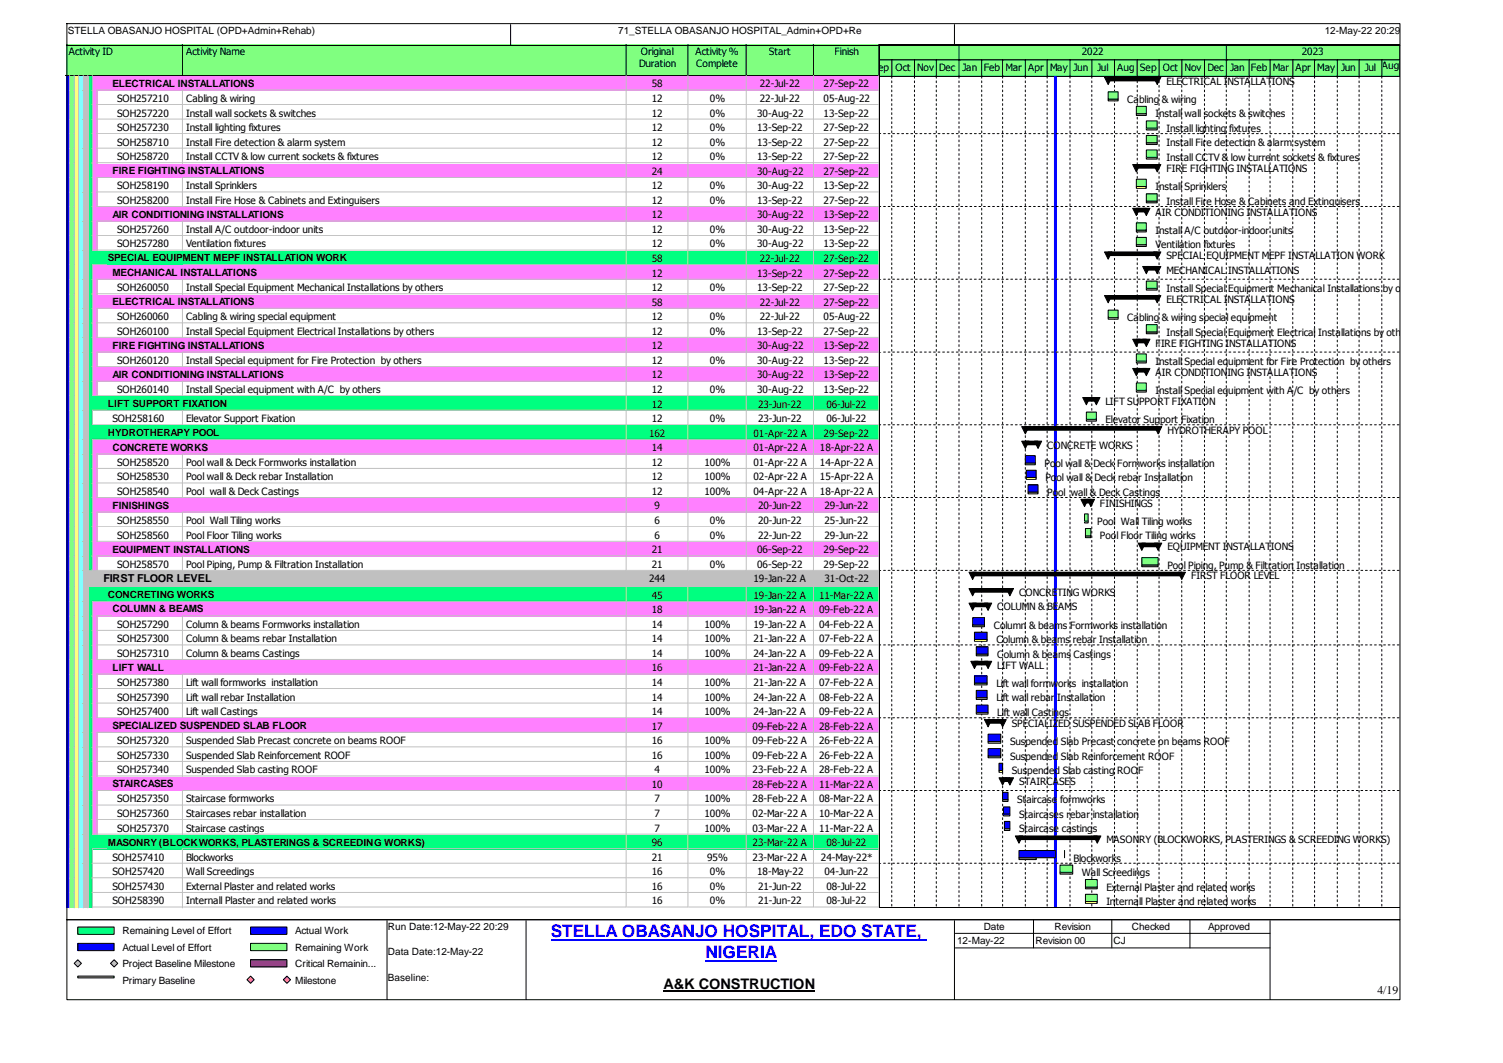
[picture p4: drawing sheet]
<svg xmlns="http://www.w3.org/2000/svg" width="420mm" height="297mm" viewBox="0 0 420 297" stroke-linecap="round" stroke-linejoin="round" font-family="sans-serif">
<defs><g id="words">
<g font-size="4.8" fill="#00f">
<text x="154" y="261.8">STELLA OBASANJO HOSPITAL, EDO STATE,</text>
<text x="197.2" y="267.7">NIGERIA</text>
</g>
<text font-size="4.1" x="185.5" y="276.4">A&amp;K CONSTRUCTION</text>
<text font-size="3.3" x="385.1" y="277.6">4/19</text>
<text font-size="3.1" x="28.9" y="162.7">FIRST FLOOR LEVEL</text>
<g font-size="2.8">
<text x="19" y="9.4">STELLA OBASANJO HOSPITAL (OPD+Admin+Rehab)</text>
<text x="172.8" y="9.4">71_STELLA OBASANJO HOSPITAL_Admin+OPD+Re</text>
<text x="370.3" y="9.4">12-May-22 20:29</text>
<text x="19.2" y="15.5">Activity ID</text>
<text x="52" y="15.5">Activity Name</text>
<text x="179.1" y="15.5">Original</text>
<text x="194.4" y="15.5">Activity %</text>
<text x="215" y="15.5">Start</text>
<text x="233.3" y="15.5">Finish</text>
<text x="302.4" y="15.5">2022</text>
<text x="363.9" y="15.5">2023</text>
<text x="178.6" y="18.8">Duration</text>
<text x="194.6" y="18.8">Complete</text>
<text x="244" y="19.8">Sep</text>
<text x="250.3" y="19.8">Oct</text>
<text x="256.4" y="19.8">Nov</text>
<text x="262.5" y="19.8">Dec</text>
<text x="269.1" y="19.8">Jan</text>
<text x="275" y="19.8">Feb</text>
<text x="281.1" y="19.8">Mar</text>
<text x="287.4" y="19.8">Apr</text>
<text x="293.5" y="19.8">May</text>
<text x="300.1" y="19.8">Jun</text>
<text x="306.7" y="19.8">Jul</text>
<text x="312.3" y="19.8">Aug</text>
<text x="318.7" y="19.8">Sep</text>
<text x="325.1" y="19.8">Oct</text>
<text x="326.1" y="23.6">ELECTRICAL INSTALLATIONS</text>
<text x="331.2" y="19.8">Nov</text>
<text x="337.5" y="19.8">Dec</text>
<text x="343.9" y="19.8">Jan</text>
<text x="349.7" y="19.8">Feb</text>
<text x="355.8" y="19.8">Mar</text>
<text x="362.1" y="19.8">Apr</text>
<text x="368.2" y="19.8">May</text>
<text x="374.9" y="19.8">Jun</text>
<text x="381.5" y="19.8">Jul</text>
<text x="386.3" y="19.3">Aug</text>
<text x="31.4" y="24.2">ELECTRICAL INSTALLATIONS</text>
<text x="32.7" y="28.5">SOH257210</text>
<text x="52" y="28.5">Cabling &amp; wiring</text>
<text x="182.2" y="24.4">58</text>
<text x="182.2" y="28.5">12</text>
<text x="198.4" y="28.5">0%</text>
<text x="212.4" y="24.4">22-Jul-22</text>
<text x="212.4" y="28.5">22-Jul-22</text>
<text x="230.2" y="24.4">27-Sep-22</text>
<text x="230.2" y="28.5">05-Aug-22</text>
<text x="315.1" y="28.7">Cabling &amp; wiring</text>
<text x="32.7" y="32.6">SOH257220</text>
<text x="52" y="32.6">Install wall sockets &amp; switches</text>
<text x="182.2" y="32.6">12</text>
<text x="198.4" y="32.6">0%</text>
<text x="211.7" y="32.6">30-Aug-22</text>
<text x="230.2" y="32.6">13-Sep-22</text>
<text x="323" y="32.8">Install wall sockets &amp; switches</text>
<text x="32.7" y="36.6">SOH257230</text>
<text x="32.7" y="40.7">SOH258710</text>
<text x="52" y="36.6">Install lighting fixtures</text>
<text x="52" y="40.7">Install Fire detection &amp; alarm system</text>
<text x="182.2" y="36.6">12</text>
<text x="182.2" y="40.7">12</text>
<text x="198.4" y="36.6">0%</text>
<text x="198.4" y="40.7">0%</text>
<text x="211.7" y="36.6">13-Sep-22</text>
<text x="211.7" y="40.7">13-Sep-22</text>
<text x="230.2" y="36.6">27-Sep-22</text>
<text x="230.2" y="40.7">27-Sep-22</text>
<text x="326.1" y="36.9">Install lighting fixtures</text>
<text x="326.1" y="40.9">Install Fire detection &amp; alarm system</text>
<text x="32.7" y="44.7">SOH258720</text>
<text x="52" y="44.7">Install CCTV &amp; low current sockets &amp; fixtures</text>
<text x="182.2" y="44.7">12</text>
<text x="198.4" y="44.7">0%</text>
<text x="211.7" y="44.7">13-Sep-22</text>
<text x="230.2" y="44.7">27-Sep-22</text>
<text x="326.1" y="45">Install CCTV &amp; low current sockets &amp; fixtures</text>
<text x="31.4" y="48.6">FIRE FIGHTING INSTALLATIONS</text>
<text x="32.7" y="52.9">SOH258190</text>
<text x="52" y="52.9">Install Sprinklers</text>
<text x="182.2" y="48.8">24</text>
<text x="182.2" y="52.9">12</text>
<text x="198.4" y="52.9">0%</text>
<text x="211.7" y="48.8">30-Aug-22</text>
<text x="211.7" y="52.9">30-Aug-22</text>
<text x="230.2" y="48.8">27-Sep-22</text>
<text x="230.2" y="52.9">13-Sep-22</text>
<text x="323" y="53.1">Install Sprinklers</text>
<text x="326.1" y="48">FIRE FIGHTING INSTALLATIONS</text>
<text x="32.7" y="56.9">SOH258200</text>
<text x="52" y="56.9">Install Fire Hose &amp; Cabinets and Extinguisers</text>
<text x="182.2" y="56.9">12</text>
<text x="198.4" y="56.9">0%</text>
<text x="211.7" y="56.9">13-Sep-22</text>
<text x="230.2" y="56.9">27-Sep-22</text>
<text x="326.1" y="57.2">Install Fire Hose &amp; Cabinets and Extinguisers</text>
<text x="31.4" y="60.8">AIR CONDITIONING INSTALLATIONS</text>
<text x="32.7" y="65.1">SOH257260</text>
<text x="52" y="65.1">Install A/C outdoor-indoor units</text>
<text x="182.2" y="61">12</text>
<text x="182.2" y="65.1">12</text>
<text x="198.4" y="65.1">0%</text>
<text x="211.7" y="61">30-Aug-22</text>
<text x="211.7" y="65.1">30-Aug-22</text>
<text x="230.2" y="61">13-Sep-22</text>
<text x="230.2" y="65.1">13-Sep-22</text>
<text x="323" y="60.2">AIR CONDITIONING INSTALLATIONS</text>
<text x="323" y="65.3">Install A/C outdoor-indoor units</text>
<text x="32.7" y="69.1">SOH257280</text>
<text x="52" y="69.1">Ventilation fixtures</text>
<text x="182.2" y="69.1">12</text>
<text x="198.4" y="69.1">0%</text>
<text x="211.7" y="69.1">30-Aug-22</text>
<text x="230.2" y="69.1">13-Sep-22</text>
<text x="323" y="69.4">Ventilation fixtures</text>
<text x="30.2" y="73">SPECIAL EQUIPMENT MEPF INSTALLATION WORK</text>
<text x="31.4" y="77.1">MECHANICAL INSTALLATIONS</text>
<text x="182.2" y="73.2">58</text>
<text x="182.2" y="77.3">12</text>
<text x="211.7" y="77.3">13-Sep-22</text>
<text x="212.4" y="73.2">22-Jul-22</text>
<text x="230.2" y="73.2">27-Sep-22</text>
<text x="230.2" y="77.3">27-Sep-22</text>
<text x="326.1" y="72.4">SPECIAL EQUIPMENT MEPF INSTALLATION WORK</text>
<text x="326.1" y="76.5">MECHANICAL INSTALLATIONS</text>
<text x="32.7" y="81.4">SOH260050</text>
<text x="52" y="81.4">Install Special Equipment Mechanical Installations by others</text>
<text x="182.2" y="81.4">12</text>
<text x="198.4" y="81.4">0%</text>
<text x="211.7" y="81.4">13-Sep-22</text>
<text x="230.2" y="81.4">27-Sep-22</text>
<text x="326.1" y="81.6">Install Special Equipment Mechanical Installations by others</text>
<text x="31.4" y="85.3">ELECTRICAL INSTALLATIONS</text>
<text x="32.7" y="89.5">SOH260060</text>
<text x="52" y="89.5">Cabling &amp; wiring special equipment</text>
<text x="182.2" y="85.4">58</text>
<text x="182.2" y="89.5">12</text>
<text x="198.4" y="89.5">0%</text>
<text x="212.4" y="85.4">22-Jul-22</text>
<text x="212.4" y="89.5">22-Jul-22</text>
<text x="230.2" y="85.4">27-Sep-22</text>
<text x="230.2" y="89.5">05-Aug-22</text>
<text x="315.1" y="89.7">Cabling &amp; wiring special equipment</text>
<text x="326.1" y="84.7">ELECTRICAL INSTALLATIONS</text>
<text x="32.7" y="93.6">SOH260100</text>
<text x="52" y="93.6">Install Special Equipment Electrical Installations by others</text>
<text x="182.2" y="93.6">12</text>
<text x="198.4" y="93.6">0%</text>
<text x="211.7" y="93.6">13-Sep-22</text>
<text x="230.2" y="93.6">27-Sep-22</text>
<text x="326.1" y="93.8">Install Special Equipment Electrical Installations by others</text>
<text x="31.4" y="97.5">FIRE FIGHTING INSTALLATIONS</text>
<text x="32.7" y="101.7">SOH260120</text>
<text x="52" y="101.7">Install Special equipment for Fire Protection by others</text>
<text x="182.2" y="97.6">12</text>
<text x="182.2" y="101.7">12</text>
<text x="198.4" y="101.7">0%</text>
<text x="211.7" y="97.6">30-Aug-22</text>
<text x="211.7" y="101.7">30-Aug-22</text>
<text x="230.2" y="97.6">13-Sep-22</text>
<text x="230.2" y="101.7">13-Sep-22</text>
<text x="323" y="96.9">FIRE FIGHTING INSTALLATIONS</text>
<text x="323" y="101.9">Install Special equipment for Fire Protection by others</text>
<text x="31.4" y="105.6">AIR CONDITIONING INSTALLATIONS</text>
<text x="182.2" y="105.7">12</text>
<text x="211.7" y="105.7">30-Aug-22</text>
<text x="230.2" y="105.7">13-Sep-22</text>
<text x="323" y="105">AIR CONDITIONING INSTALLATIONS</text>
<text x="30.2" y="113.7">LIFT SUPPORT FIXATION</text>
<text x="32.7" y="109.8">SOH260140</text>
<text x="52" y="109.8">Install Special equipment with A/C by others</text>
<text x="182.2" y="109.8">12</text>
<text x="182.2" y="113.9">12</text>
<text x="198.4" y="109.8">0%</text>
<text x="211.7" y="109.8">30-Aug-22</text>
<text x="211.9" y="113.9">23-Jun-22</text>
<text x="230.2" y="109.8">13-Sep-22</text>
<text x="231" y="113.9">06-Jul-22</text>
<text x="309" y="113.1">LIFT SUPPORT FIXATION</text>
<text x="323" y="110.1">Install Special equipment with A/C by others</text>
<text x="31.4" y="117.9">SOH258160</text>
<text x="52" y="117.9">Elevator Support Fixation</text>
<text x="182.2" y="117.9">12</text>
<text x="198.4" y="117.9">0%</text>
<text x="211.9" y="117.9">23-Jun-22</text>
<text x="231" y="117.9">06-Jul-22</text>
<text x="309" y="118.2">Elevator Support Fixation</text>
<text x="30.2" y="121.8">HYDROTHERAPY POOL</text>
<text x="31.4" y="125.9">CONCRETE WORKS</text>
<text x="181.4" y="122">162</text>
<text x="210.6" y="122">01-Apr-22 A</text>
<text x="230.2" y="122">29-Sep-22</text>
<text x="292.8" y="125.3">CONCRETE WORKS</text>
<text x="326.3" y="121.2">HYDROTHERAPY POOL</text>
<text x="32.7" y="130.2">SOH258520</text>
<text x="52" y="130.2">Pool wall &amp; Deck Formworks installation</text>
<text x="182.2" y="126.1">14</text>
<text x="182.2" y="130.2">12</text>
<text x="196.9" y="130.2">100%</text>
<text x="210.6" y="126.1">01-Apr-22 A</text>
<text x="210.6" y="130.2">01-Apr-22 A</text>
<text x="229.2" y="126.1">18-Apr-22 A</text>
<text x="229.2" y="130.2">14-Apr-22 A</text>
<text x="292" y="130.4">Pool wall &amp; Deck Formworks installation</text>
<text x="32.7" y="134.2">SOH258530</text>
<text x="52" y="134.2">Pool wall &amp; Deck rebar Installation</text>
<text x="182.2" y="134.2">12</text>
<text x="196.9" y="134.2">100%</text>
<text x="210.6" y="134.2">02-Apr-22 A</text>
<text x="229.2" y="134.2">15-Apr-22 A</text>
<text x="292.3" y="134.5">Pool wall &amp; Deck rebar Installation</text>
<text x="31.4" y="142.2">FINISHINGS</text>
<text x="32.7" y="138.3">SOH258540</text>
<text x="52" y="138.3">Pool wall &amp; Deck Castings</text>
<text x="182.2" y="138.3">12</text>
<text x="183" y="142.4">9</text>
<text x="196.9" y="138.3">100%</text>
<text x="210.6" y="138.3">04-Apr-22 A</text>
<text x="211.9" y="142.4">20-Jun-22</text>
<text x="229.2" y="138.3">18-Apr-22 A</text>
<text x="230.5" y="142.4">29-Jun-22</text>
<text x="292.8" y="138.6">Pool wall &amp; Deck Castings</text>
<text x="307.5" y="141.6">FINISHINGS</text>
<text x="32.7" y="146.4">SOH258550</text>
<text x="52" y="146.4">Pool Wall Tiling works</text>
<text x="183" y="146.4">6</text>
<text x="198.4" y="146.4">0%</text>
<text x="211.9" y="146.4">20-Jun-22</text>
<text x="230.5" y="146.4">25-Jun-22</text>
<text x="306.7" y="146.7">Pool Wall Tiling works</text>
<text x="31.4" y="154.4">EQUIPMENT INSTALLATIONS</text>
<text x="32.7" y="150.5">SOH258560</text>
<text x="52" y="150.5">Pool Floor Tiling works</text>
<text x="182.2" y="154.6">21</text>
<text x="183" y="150.5">6</text>
<text x="198.4" y="150.5">0%</text>
<text x="211.7" y="154.6">06-Sep-22</text>
<text x="211.9" y="150.5">22-Jun-22</text>
<text x="230.2" y="154.6">29-Sep-22</text>
<text x="230.5" y="150.5">29-Jun-22</text>
<text x="307.5" y="150.7">Pool Floor Tiling works</text>
<text x="326.3" y="153.8">EQUIPMENT INSTALLATIONS</text>
<text x="32.7" y="158.6">SOH258570</text>
<text x="52" y="158.6">Pool Piping, Pump &amp; Filtration Installation</text>
<text x="182.2" y="158.6">21</text>
<text x="198.4" y="158.6">0%</text>
<text x="211.7" y="158.6">06-Sep-22</text>
<text x="230.2" y="158.6">29-Sep-22</text>
<text x="326.3" y="158.9">Pool Piping, Pump &amp; Filtration Installation</text>
<text x="332.9" y="161.9">FIRST FLOOR LEVEL</text>
<text x="30.2" y="167.1">CONCRETING WORKS</text>
<text x="181.4" y="162.7">244</text>
<text x="182.2" y="167.3">45</text>
<text x="210.6" y="162.7">19-Jan-22 A</text>
<text x="210.6" y="167.3">19-Jan-22 A</text>
<text x="229" y="167.3">11-Mar-22 A</text>
<text x="230.5" y="162.7">31-Oct-22</text>
<text x="284.9" y="166.5">CONCRETING WORKS</text>
<text x="31.4" y="171.2">COLUMN &amp; BEAMS</text>
<text x="182.2" y="171.3">18</text>
<text x="210.6" y="171.3">19-Jan-22 A</text>
<text x="229" y="171.3">09-Feb-22 A</text>
<text x="278.8" y="170.6">COLUMN &amp; BEAMS</text>
<text x="32.7" y="175.4">SOH257290</text>
<text x="32.7" y="179.5">SOH257300</text>
<text x="52" y="175.4">Column &amp; beams Formworks installation</text>
<text x="52" y="179.5">Column &amp; beams rebar Installation</text>
<text x="182.2" y="175.4">14</text>
<text x="182.2" y="179.5">14</text>
<text x="196.9" y="175.4">100%</text>
<text x="196.9" y="179.5">100%</text>
<text x="210.6" y="175.4">19-Jan-22 A</text>
<text x="210.6" y="179.5">21-Jan-22 A</text>
<text x="229" y="175.4">04-Feb-22 A</text>
<text x="229" y="179.5">07-Feb-22 A</text>
<text x="277.8" y="175.7">Column &amp; beams Formworks installation</text>
<text x="278.5" y="179.7">Column &amp; beams rebar Installation</text>
<text x="32.7" y="183.6">SOH257310</text>
<text x="52" y="183.6">Column &amp; beams Castings</text>
<text x="182.2" y="183.6">14</text>
<text x="196.9" y="183.6">100%</text>
<text x="210.6" y="183.6">24-Jan-22 A</text>
<text x="229" y="183.6">09-Feb-22 A</text>
<text x="278.8" y="183.8">Column &amp; beams Castings</text>
<text x="31.4" y="187.5">LIFT WALL</text>
<text x="32.7" y="191.7">SOH257380</text>
<text x="52" y="191.7">Lift wall formworks installation</text>
<text x="182.2" y="187.6">16</text>
<text x="182.2" y="191.7">14</text>
<text x="196.9" y="191.7">100%</text>
<text x="210.6" y="187.6">21-Jan-22 A</text>
<text x="210.6" y="191.7">21-Jan-22 A</text>
<text x="229" y="187.6">09-Feb-22 A</text>
<text x="229" y="191.7">07-Feb-22 A</text>
<text x="278.5" y="191.9">Lift wall formworks installation</text>
<text x="278.8" y="186.9">LIFT WALL</text>
<text x="32.7" y="195.7">SOH257390</text>
<text x="52" y="195.7">Lift wall rebar Installation</text>
<text x="182.2" y="195.7">14</text>
<text x="196.9" y="195.7">100%</text>
<text x="210.6" y="195.7">24-Jan-22 A</text>
<text x="229" y="195.7">08-Feb-22 A</text>
<text x="278.5" y="196">Lift wall rebar Installation</text>
<text x="31.4" y="203.7">SPECIALIZED SUSPENDED SLAB FLOOR</text>
<text x="32.7" y="199.8">SOH257400</text>
<text x="52" y="199.8">Lift wall Castings</text>
<text x="182.2" y="199.8">14</text>
<text x="182.2" y="203.9">17</text>
<text x="196.9" y="199.8">100%</text>
<text x="210.4" y="203.9">09-Feb-22 A</text>
<text x="210.6" y="199.8">24-Jan-22 A</text>
<text x="229" y="199.8">09-Feb-22 A</text>
<text x="229" y="203.9">28-Feb-22 A</text>
<text x="278.8" y="200.1">Lift wall Castings</text>
<text x="282.9" y="203.1">SPECIALIZED SUSPENDED SLAB FLOOR</text>
<text x="32.7" y="207.9">SOH257320</text>
<text x="52" y="207.9">Suspended Slab Precast concrete on beams ROOF</text>
<text x="182.2" y="207.9">16</text>
<text x="196.9" y="207.9">100%</text>
<text x="210.4" y="207.9">09-Feb-22 A</text>
<text x="229" y="207.9">26-Feb-22 A</text>
<text x="282.4" y="208.2">Suspended Slab Precast concrete on beams ROOF</text>
<text x="32.7" y="212">SOH257330</text>
<text x="52" y="212">Suspended Slab Reinforcement ROOF</text>
<text x="182.2" y="212">16</text>
<text x="196.9" y="212">100%</text>
<text x="210.4" y="212">09-Feb-22 A</text>
<text x="229" y="212">26-Feb-22 A</text>
<text x="282.4" y="212.3">Suspended Slab Reinforcement ROOF</text>
<text x="31.4" y="220">STAIRCASES</text>
<text x="32.7" y="216.1">SOH257340</text>
<text x="52" y="216.1">Suspended Slab casting ROOF</text>
<text x="182.2" y="220.1">10</text>
<text x="183" y="216.1">4</text>
<text x="196.9" y="216.1">100%</text>
<text x="210.4" y="216.1">23-Feb-22 A</text>
<text x="210.4" y="220.1">28-Feb-22 A</text>
<text x="229" y="216.1">28-Feb-22 A</text>
<text x="229" y="220.1">11-Mar-22 A</text>
<text x="282.9" y="216.3">Suspended Slab casting ROOF</text>
<text x="284.9" y="219.4">STAIRCASES</text>
<text x="32.7" y="224.2">SOH257350</text>
<text x="52" y="224.2">Staircase formworks</text>
<text x="183" y="224.2">7</text>
<text x="196.9" y="224.2">100%</text>
<text x="210.4" y="224.2">28-Feb-22 A</text>
<text x="229" y="224.2">08-Mar-22 A</text>
<text x="284.4" y="224.5">Staircase formworks</text>
<text x="32.7" y="228.3">SOH257360</text>
<text x="32.7" y="232.4">SOH257370</text>
<text x="52" y="228.3">Staircases rebar installation</text>
<text x="52" y="232.4">Staircase castings</text>
<text x="183" y="228.3">7</text>
<text x="183" y="232.4">7</text>
<text x="196.9" y="228.3">100%</text>
<text x="196.9" y="232.4">100%</text>
<text x="210.4" y="228.3">02-Mar-22 A</text>
<text x="210.4" y="232.4">03-Mar-22 A</text>
<text x="229" y="228.3">10-Mar-22 A</text>
<text x="229" y="232.4">11-Mar-22 A</text>
<text x="284.9" y="228.6">Staircases rebar installation</text>
<text x="284.9" y="232.6">Staircase castings</text>
<text x="30.2" y="236.3">MASONRY (BLOCKWORKS, PLASTERINGS &amp; SCREEDING WORKS)</text>
<text x="182.2" y="236.4">96</text>
<text x="210.4" y="236.4">23-Mar-22 A</text>
<text x="231" y="236.4">08-Jul-22</text>
<text x="309.3" y="235.7">MASONRY (BLOCKWORKS, PLASTERINGS &amp; SCREEDING WORKS)</text>
<text x="31.4" y="240.5">SOH257410</text>
<text x="31.4" y="244.6">SOH257420</text>
<text x="52" y="240.5">Blockworks</text>
<text x="52" y="244.6">Wall Screedings</text>
<text x="182.2" y="240.5">21</text>
<text x="182.2" y="244.6">16</text>
<text x="197.7" y="240.5">95%</text>
<text x="198.4" y="244.6">0%</text>
<text x="210.4" y="240.5">23-Mar-22 A</text>
<text x="211.7" y="244.6">18-May-22</text>
<text x="229.5" y="240.5">24-May-22*</text>
<text x="230.5" y="244.6">04-Jun-22</text>
<text x="300.1" y="240.7">Blockworks</text>
<text x="302.4" y="244.8">Wall Screedings</text>
<text x="31.4" y="248.6">SOH257430</text>
<text x="52" y="248.6">External Plaster and related works</text>
<text x="182.2" y="248.6">16</text>
<text x="198.4" y="248.6">0%</text>
<text x="211.9" y="248.6">21-Jun-22</text>
<text x="231" y="248.6">08-Jul-22</text>
<text x="309.3" y="248.9">External Plaster and related works</text>
<text x="31.4" y="252.7">SOH258390</text>
<text x="52" y="252.7">Internall Plaster and related works</text>
<text x="182.2" y="252.7">16</text>
<text x="198.4" y="252.7">0%</text>
<text x="211.9" y="252.7">21-Jun-22</text>
<text x="231" y="252.7">08-Jul-22</text>
<text x="309.3" y="252.9">Internall Plaster and related works</text>
<text x="34.2" y="261.1">Remaining Level of Effort</text>
<text x="82.5" y="261.1">Actual Work</text>
<text x="108.4" y="259.8">Run Date:12-May-22 20:29</text>
<text x="267.6" y="263.9">12-May-22</text>
<text x="275" y="259.8">Date</text>
<text x="289.5" y="263.9">Revision 00</text>
<text x="294.8" y="259.8">Revision</text>
<text x="311.3" y="263.9">CJ</text>
<text x="316.4" y="259.8">Checked</text>
<text x="337.8" y="259.8">Approved</text>
<text x="34.2" y="265.6">Actual Level of Effort</text>
<text x="82.5" y="265.6">Remaining Work</text>
<text x="108.4" y="266.9">Data Date:12-May-22</text>
<text x="34.2" y="270.2">Project Baseline Milestone</text>
<text x="34.2" y="274.8">Primary Baseline</text>
<text x="82.5" y="270.2">Critical Remainin...</text>
<text x="82.5" y="274.8">Milestone</text>
<text x="108.4" y="274.1">Baseline:</text>
</g>
</g></defs>
<path d="M18.4 12.4h32.9v8.9h-32.9z" fill="#80ff80"/>
<path d="M51 12.4v8.7h-32.8" fill="none" stroke="#000" stroke-width=".28"/>
<path d="M51.3 12.4h124v8.9h-124z" fill="#80ff80"/>
<path d="M175 12.4v8.7h-124" fill="none" stroke="#000" stroke-width=".28"/>
<path d="M175.3 12.4h17.3v8.9h-17.3z" fill="#80ff80"/>
<path d="M192.3 12.4v8.7h-17.3" fill="none" stroke="#000" stroke-width=".28"/>
<path d="M192.6 12.4h16.3v8.9h-16.3z" fill="#80ff80"/>
<path d="M208.6 12.4v8.7h-16.3" fill="none" stroke="#000" stroke-width=".28"/>
<path d="M208.9 12.4h18.8v8.9h-18.8z" fill="#80ff80"/>
<path d="M227.4 12.4v8.7h-18.8" fill="none" stroke="#000" stroke-width=".28"/>
<path d="M227.7 12.4h18.3v8.9h-18.3z" fill="#80ff80"/>
<path d="M245.7 12.4v8.7h-18.3" fill="none" stroke="#000" stroke-width=".28"/>
<path d="M18.4 21.3h1.3v4.1h-1.3z" fill="#00f"/>
<path d="M19.5 21.1v4.3" fill="none" stroke="#c0c0c0" stroke-width=".28"/>
<path d="M19.7 21.3h1.3v4.1h-1.3z" fill="#80ff80"/>
<path d="M20.7 21.1v4.3" fill="none" stroke="#c0c0c0" stroke-width=".28"/>
<path d="M21 21.3h1.3v4.1h-1.3z" fill="#ffff80"/>
<path d="M22 21.1v4.3" fill="none" stroke="#c0c0c0" stroke-width=".28"/>
<path d="M22.3 21.3h1.2v4.1h-1.2z" fill="#80ffff"/>
<path d="M23.3 21.1v4.3" fill="none" stroke="#c0c0c0" stroke-width=".28"/>
<path d="M23.5 21.3h1.3v4.1h-1.3z" fill="#c0c0c0"/>
<path d="M24.5 21.1v4.3" fill="none" stroke="#c0c0c0" stroke-width=".28"/>
<path d="M24.8 21.3h1.3v4.1h-1.3z" fill="#00ff80"/>
<path d="M25.8 21.1v4.3" fill="none" stroke="#c0c0c0" stroke-width=".28"/>
<path d="M26.1 21.3h25.2v4.1h-25.2z" fill="#ff80ff"/>
<path d="M27.1 25.1h24.2" fill="none" stroke="#c0c0c0" stroke-width=".28"/>
<g fill="#ff80ff">
<path d="M51.3 21.3h124v4.1h-124z"/>
<path d="M31.2 21.6h143.4v3.6h-143.4z"/>
</g>
<path d="M175 21.1v4h-123.7" fill="none" stroke="#c0c0c0" stroke-width=".28"/>
<g fill="#ff80ff">
<path d="M175.3 21.3h17.3v4.1h-17.3z"/>
<path d="M175.8 21.6h16v3.6h-16z"/>
</g>
<path d="M192.3 21.1v4h-17" fill="none" stroke="#c0c0c0" stroke-width=".28"/>
<path d="M192.6 21.3h16.3v4.1h-16.3z" fill="#ff80ff"/>
<path d="M208.6 21.1v4h-16" fill="none" stroke="#c0c0c0" stroke-width=".28"/>
<g fill="#ff80ff">
<path d="M208.9 21.3h18.8v4.1h-18.8z"/>
<path d="M209.4 21.6h17.5v3.6h-17.5z"/>
</g>
<path d="M227.4 21.1v4h-18.5" fill="none" stroke="#c0c0c0" stroke-width=".28"/>
<g fill="#ff80ff">
<path d="M227.7 21.3h18.3v4.1h-18.3z"/>
<path d="M228.2 21.6h17v3.6h-17z"/>
</g>
<path d="M245.7 21.1v4h-18" fill="none" stroke="#c0c0c0" stroke-width=".28"/>
<path d="M18.4 25.4h1.3v4.1h-1.3z" fill="#00f"/>
<path d="M19.5 25.1v4.4" fill="none" stroke="#c0c0c0" stroke-width=".28"/>
<path d="M19.7 25.4h1.3v4.1h-1.3z" fill="#80ff80"/>
<path d="M20.7 25.1v4.4" fill="none" stroke="#c0c0c0" stroke-width=".28"/>
<path d="M21 25.4h1.3v4.1h-1.3z" fill="#ffff80"/>
<path d="M22 25.1v4.4" fill="none" stroke="#c0c0c0" stroke-width=".28"/>
<path d="M22.3 25.4h1.2v4.1h-1.2z" fill="#80ffff"/>
<path d="M23.3 25.1v4.4" fill="none" stroke="#c0c0c0" stroke-width=".28"/>
<path d="M23.5 25.4h1.3v4.1h-1.3z" fill="#c0c0c0"/>
<path d="M24.5 25.1v4.4" fill="none" stroke="#c0c0c0" stroke-width=".28"/>
<path d="M24.8 25.4h1.3v4.1h-1.3z" fill="#00ff80"/>
<path d="M25.8 25.1v4.4" fill="none" stroke="#c0c0c0" stroke-width=".28"/>
<path d="M26.1 25.4h1.3v4.1h-1.3z" fill="#ff80ff"/>
<path d="M27.1 25.1v4.4" fill="none" stroke="#c0c0c0" stroke-width=".28"/>
<path d="M27.4 25.4h23.9v4.1h-23.9z" fill="#fff"/>
<path d="M27.1 29.2h24.2M51 25.1v4.4" fill="none" stroke="#c0c0c0" stroke-width=".28"/>
<g fill="#fff">
<path d="M51.3 25.4h124v4.1h-124z"/>
<path d="M51.8 25.7h122.8v3.6h-122.8z"/>
</g>
<path d="M175 25.1v4.1h-123.7" fill="none" stroke="#c0c0c0" stroke-width=".28"/>
<g fill="#fff">
<path d="M175.3 25.4h17.3v4.1h-17.3z"/>
<path d="M175.8 25.7h16v3.6h-16z"/>
</g>
<path d="M192.3 25.1v4.1h-17" fill="none" stroke="#c0c0c0" stroke-width=".28"/>
<g fill="#fff">
<path d="M192.6 25.4h16.3v4.1h-16.3z"/>
<path d="M193.1 25.7h15v3.6h-15z"/>
</g>
<path d="M208.6 25.1v4.1h-16" fill="none" stroke="#c0c0c0" stroke-width=".28"/>
<g fill="#fff">
<path d="M208.9 25.4h18.8v4.1h-18.8z"/>
<path d="M209.4 25.7h17.5v3.6h-17.5z"/>
</g>
<path d="M227.4 25.1v4.1h-18.5" fill="none" stroke="#c0c0c0" stroke-width=".28"/>
<g fill="#fff">
<path d="M227.7 25.4h18.3v4.1h-18.3z"/>
<path d="M228.2 25.7h17v3.6h-17z"/>
</g>
<path d="M245.7 25.1v4.1h-18" fill="none" stroke="#c0c0c0" stroke-width=".28"/>
<path d="M18.4 29.5h1.3v4.1h-1.3z" fill="#00f"/>
<path d="M19.5 29.2v4.3" fill="none" stroke="#c0c0c0" stroke-width=".28"/>
<path d="M19.7 29.5h1.3v4.1h-1.3z" fill="#80ff80"/>
<path d="M20.7 29.2v4.3" fill="none" stroke="#c0c0c0" stroke-width=".28"/>
<path d="M21 29.5h1.3v4.1h-1.3z" fill="#ffff80"/>
<path d="M22 29.2v4.3" fill="none" stroke="#c0c0c0" stroke-width=".28"/>
<path d="M22.3 29.5h1.2v4.1h-1.2z" fill="#80ffff"/>
<path d="M23.3 29.2v4.3" fill="none" stroke="#c0c0c0" stroke-width=".28"/>
<path d="M23.5 29.5h1.3v4.1h-1.3z" fill="#c0c0c0"/>
<path d="M24.5 29.2v4.3" fill="none" stroke="#c0c0c0" stroke-width=".28"/>
<path d="M24.8 29.5h1.3v4.1h-1.3z" fill="#00ff80"/>
<path d="M25.8 29.2v4.3" fill="none" stroke="#c0c0c0" stroke-width=".28"/>
<path d="M26.1 29.5h1.3v4.1h-1.3z" fill="#ff80ff"/>
<path d="M27.1 29.2v4.3" fill="none" stroke="#c0c0c0" stroke-width=".28"/>
<path d="M27.4 29.5h23.9v4.1h-23.9z" fill="#fff"/>
<path d="M27.1 33.3h24.2M51 29.2v4.3" fill="none" stroke="#c0c0c0" stroke-width=".28"/>
<g fill="#fff">
<path d="M51.3 29.5h124v4.1h-124z"/>
<path d="M51.8 29.8h122.8v3.5h-122.8z"/>
</g>
<path d="M175 29.2v4.1h-123.7" fill="none" stroke="#c0c0c0" stroke-width=".28"/>
<g fill="#fff">
<path d="M175.3 29.5h17.3v4.1h-17.3z"/>
<path d="M175.8 29.8h16v3.5h-16z"/>
</g>
<path d="M192.3 29.2v4.1h-17" fill="none" stroke="#c0c0c0" stroke-width=".28"/>
<g fill="#fff">
<path d="M192.6 29.5h16.3v4.1h-16.3z"/>
<path d="M193.1 29.8h15v3.5h-15z"/>
</g>
<path d="M208.6 29.2v4.1h-16" fill="none" stroke="#c0c0c0" stroke-width=".28"/>
<g fill="#fff">
<path d="M208.9 29.5h18.8v4.1h-18.8z"/>
<path d="M209.4 29.8h17.5v3.5h-17.5z"/>
</g>
<path d="M227.4 29.2v4.1h-18.5" fill="none" stroke="#c0c0c0" stroke-width=".28"/>
<g fill="#fff">
<path d="M227.7 29.5h18.3v4.1h-18.3z"/>
<path d="M228.2 29.8h17v3.5h-17z"/>
</g>
<path d="M245.7 29.2v4.1h-18" fill="none" stroke="#c0c0c0" stroke-width=".28"/>
<path d="M18.4 33.6h1.3v4h-1.3z" fill="#00f"/>
<path d="M19.5 33.3v4.3" fill="none" stroke="#c0c0c0" stroke-width=".28"/>
<path d="M19.7 33.6h1.3v4h-1.3z" fill="#80ff80"/>
<path d="M20.7 33.3v4.3" fill="none" stroke="#c0c0c0" stroke-width=".28"/>
<path d="M21 33.6h1.3v4h-1.3z" fill="#ffff80"/>
<path d="M22 33.3v4.3" fill="none" stroke="#c0c0c0" stroke-width=".28"/>
<path d="M22.3 33.6h1.2v4h-1.2z" fill="#80ffff"/>
<path d="M23.3 33.3v4.3" fill="none" stroke="#c0c0c0" stroke-width=".28"/>
<path d="M23.5 33.6h1.3v4h-1.3z" fill="#c0c0c0"/>
<path d="M24.5 33.3v4.3" fill="none" stroke="#c0c0c0" stroke-width=".28"/>
<path d="M24.8 33.6h1.3v4h-1.3z" fill="#00ff80"/>
<path d="M25.8 33.3v4.3" fill="none" stroke="#c0c0c0" stroke-width=".28"/>
<path d="M26.1 33.6h1.3v4h-1.3z" fill="#ff80ff"/>
<path d="M27.1 33.3v4.3" fill="none" stroke="#c0c0c0" stroke-width=".28"/>
<path d="M27.4 33.6h23.9v4h-23.9z" fill="#fff"/>
<path d="M27.1 37.3h24.2M51 33.3v4.3" fill="none" stroke="#c0c0c0" stroke-width=".28"/>
<g fill="#fff">
<path d="M51.3 33.6h124v4h-124z"/>
<path d="M51.8 33.8h122.8v3.6h-122.8z"/>
</g>
<path d="M175 33.3v4h-123.7" fill="none" stroke="#c0c0c0" stroke-width=".28"/>
<g fill="#fff">
<path d="M175.3 33.6h17.3v4h-17.3z"/>
<path d="M175.8 33.8h16v3.6h-16z"/>
</g>
<path d="M192.3 33.3v4h-17" fill="none" stroke="#c0c0c0" stroke-width=".28"/>
<g fill="#fff">
<path d="M192.6 33.6h16.3v4h-16.3z"/>
<path d="M193.1 33.8h15v3.6h-15z"/>
</g>
<path d="M208.6 33.3v4h-16" fill="none" stroke="#c0c0c0" stroke-width=".28"/>
<g fill="#fff">
<path d="M208.9 33.6h18.8v4h-18.8z"/>
<path d="M209.4 33.8h17.5v3.6h-17.5z"/>
</g>
<path d="M227.4 33.3v4h-18.5" fill="none" stroke="#c0c0c0" stroke-width=".28"/>
<g fill="#fff">
<path d="M227.7 33.6h18.3v4h-18.3z"/>
<path d="M228.2 33.8h17v3.6h-17z"/>
</g>
<path d="M245.7 33.3v4h-18" fill="none" stroke="#c0c0c0" stroke-width=".28"/>
<path d="M18.4 37.6h1.3v4.1h-1.3z" fill="#00f"/>
<path d="M19.5 37.3v4.4" fill="none" stroke="#c0c0c0" stroke-width=".28"/>
<path d="M19.7 37.6h1.3v4.1h-1.3z" fill="#80ff80"/>
<path d="M20.7 37.3v4.4" fill="none" stroke="#c0c0c0" stroke-width=".28"/>
<path d="M21 37.6h1.3v4.1h-1.3z" fill="#ffff80"/>
<path d="M22 37.3v4.4" fill="none" stroke="#c0c0c0" stroke-width=".28"/>
<path d="M22.3 37.6h1.2v4.1h-1.2z" fill="#80ffff"/>
<path d="M23.3 37.3v4.4" fill="none" stroke="#c0c0c0" stroke-width=".28"/>
<path d="M23.5 37.6h1.3v4.1h-1.3z" fill="#c0c0c0"/>
<path d="M24.5 37.3v4.4" fill="none" stroke="#c0c0c0" stroke-width=".28"/>
<path d="M24.8 37.6h1.3v4.1h-1.3z" fill="#00ff80"/>
<path d="M25.8 37.3v4.4" fill="none" stroke="#c0c0c0" stroke-width=".28"/>
<path d="M26.1 37.6h1.3v4.1h-1.3z" fill="#ff80ff"/>
<path d="M27.1 37.3v4.4" fill="none" stroke="#c0c0c0" stroke-width=".28"/>
<path d="M27.4 37.6h23.9v4.1h-23.9z" fill="#fff"/>
<path d="M51 37.3v4.4M27.1 41.4h24.2" fill="none" stroke="#c0c0c0" stroke-width=".28"/>
<g fill="#fff">
<path d="M51.3 37.6h124v4.1h-124z"/>
<path d="M51.8 37.9h122.8v3.5h-122.8z"/>
</g>
<path d="M175 37.3v4.1h-123.7" fill="none" stroke="#c0c0c0" stroke-width=".28"/>
<g fill="#fff">
<path d="M175.3 37.6h17.3v4.1h-17.3z"/>
<path d="M175.8 37.9h16v3.5h-16z"/>
</g>
<path d="M192.3 37.3v4.1h-17" fill="none" stroke="#c0c0c0" stroke-width=".28"/>
<g fill="#fff">
<path d="M192.6 37.6h16.3v4.1h-16.3z"/>
<path d="M193.1 37.9h15v3.5h-15z"/>
</g>
<path d="M208.6 37.3v4.1h-16" fill="none" stroke="#c0c0c0" stroke-width=".28"/>
<g fill="#fff">
<path d="M208.9 37.6h18.8v4.1h-18.8z"/>
<path d="M209.4 37.9h17.5v3.5h-17.5z"/>
</g>
<path d="M227.4 37.3v4.1h-18.5" fill="none" stroke="#c0c0c0" stroke-width=".28"/>
<g fill="#fff">
<path d="M227.7 37.6h18.3v4.1h-18.3z"/>
<path d="M228.2 37.9h17v3.5h-17z"/>
</g>
<path d="M245.7 37.3v4.1h-18" fill="none" stroke="#c0c0c0" stroke-width=".28"/>
<path d="M18.4 41.7h1.3v4.1h-1.3z" fill="#00f"/>
<path d="M19.5 41.4v4.3" fill="none" stroke="#c0c0c0" stroke-width=".28"/>
<path d="M19.7 41.7h1.3v4.1h-1.3z" fill="#80ff80"/>
<path d="M20.7 41.4v4.3" fill="none" stroke="#c0c0c0" stroke-width=".28"/>
<path d="M21 41.7h1.3v4.1h-1.3z" fill="#ffff80"/>
<path d="M22 41.4v4.3" fill="none" stroke="#c0c0c0" stroke-width=".28"/>
<path d="M22.3 41.7h1.2v4.1h-1.2z" fill="#80ffff"/>
<path d="M23.3 41.4v4.3" fill="none" stroke="#c0c0c0" stroke-width=".28"/>
<path d="M23.5 41.7h1.3v4.1h-1.3z" fill="#c0c0c0"/>
<path d="M24.5 41.4v4.3" fill="none" stroke="#c0c0c0" stroke-width=".28"/>
<path d="M24.8 41.7h1.3v4.1h-1.3z" fill="#00ff80"/>
<path d="M25.8 41.4v4.3" fill="none" stroke="#c0c0c0" stroke-width=".28"/>
<path d="M26.1 41.7h1.3v4.1h-1.3z" fill="#ff80ff"/>
<path d="M27.1 41.4v4.3" fill="none" stroke="#c0c0c0" stroke-width=".28"/>
<path d="M27.4 41.7h23.9v4.1h-23.9z" fill="#fff"/>
<path d="M27.1 45.5h24.2M51 41.4v4.3" fill="none" stroke="#c0c0c0" stroke-width=".28"/>
<g fill="#fff">
<path d="M51.3 41.7h124v4.1h-124z"/>
<path d="M51.8 42h122.8v3.5h-122.8z"/>
</g>
<path d="M175 41.4v4.1h-123.7" fill="none" stroke="#c0c0c0" stroke-width=".28"/>
<g fill="#fff">
<path d="M175.3 41.7h17.3v4.1h-17.3z"/>
<path d="M175.8 42h16v3.5h-16z"/>
</g>
<path d="M192.3 41.4v4.1h-17" fill="none" stroke="#c0c0c0" stroke-width=".28"/>
<g fill="#fff">
<path d="M192.6 41.7h16.3v4.1h-16.3z"/>
<path d="M193.1 42h15v3.5h-15z"/>
</g>
<path d="M208.6 41.4v4.1h-16" fill="none" stroke="#c0c0c0" stroke-width=".28"/>
<g fill="#fff">
<path d="M208.9 41.7h18.8v4.1h-18.8z"/>
<path d="M209.4 42h17.5v3.5h-17.5z"/>
</g>
<path d="M227.4 41.4v4.1h-18.5" fill="none" stroke="#c0c0c0" stroke-width=".28"/>
<g fill="#fff">
<path d="M227.7 41.7h18.3v4.1h-18.3z"/>
<path d="M228.2 42h17v3.5h-17z"/>
</g>
<path d="M245.7 41.4v4.1h-18" fill="none" stroke="#c0c0c0" stroke-width=".28"/>
<path d="M18.4 45.8h1.3v4h-1.3z" fill="#00f"/>
<path d="M19.5 45.5v4.3" fill="none" stroke="#c0c0c0" stroke-width=".28"/>
<path d="M19.7 45.8h1.3v4h-1.3z" fill="#80ff80"/>
<path d="M20.7 45.5v4.3" fill="none" stroke="#c0c0c0" stroke-width=".28"/>
<path d="M21 45.8h1.3v4h-1.3z" fill="#ffff80"/>
<path d="M22 45.5v4.3" fill="none" stroke="#c0c0c0" stroke-width=".28"/>
<path d="M22.3 45.8h1.2v4h-1.2z" fill="#80ffff"/>
<path d="M23.3 45.5v4.3" fill="none" stroke="#c0c0c0" stroke-width=".28"/>
<path d="M23.5 45.8h1.3v4h-1.3z" fill="#c0c0c0"/>
<path d="M24.5 45.5v4.3" fill="none" stroke="#c0c0c0" stroke-width=".28"/>
<path d="M24.8 45.8h1.3v4h-1.3z" fill="#00ff80"/>
<path d="M25.8 45.5v4.3" fill="none" stroke="#c0c0c0" stroke-width=".28"/>
<path d="M26.1 45.8h25.2v4h-25.2z" fill="#ff80ff"/>
<path d="M27.1 49.6h24.2" fill="none" stroke="#c0c0c0" stroke-width=".28"/>
<g fill="#ff80ff">
<path d="M51.3 45.8h124v4h-124z"/>
<path d="M31.2 46h143.4v3.6h-143.4z"/>
</g>
<path d="M175 45.5v4.1h-123.7" fill="none" stroke="#c0c0c0" stroke-width=".28"/>
<g fill="#ff80ff">
<path d="M175.3 45.8h17.3v4h-17.3z"/>
<path d="M175.8 46h16v3.6h-16z"/>
</g>
<path d="M192.3 45.5v4.1h-17" fill="none" stroke="#c0c0c0" stroke-width=".28"/>
<path d="M192.6 45.8h16.3v4h-16.3z" fill="#ff80ff"/>
<path d="M208.6 45.5v4.1h-16" fill="none" stroke="#c0c0c0" stroke-width=".28"/>
<g fill="#ff80ff">
<path d="M208.9 45.8h18.8v4h-18.8z"/>
<path d="M209.4 46h17.5v3.6h-17.5z"/>
</g>
<path d="M227.4 45.5v4.1h-18.5" fill="none" stroke="#c0c0c0" stroke-width=".28"/>
<g fill="#ff80ff">
<path d="M227.7 45.8h18.3v4h-18.3z"/>
<path d="M228.2 46h17v3.6h-17z"/>
</g>
<path d="M245.7 45.5v4.1h-18" fill="none" stroke="#c0c0c0" stroke-width=".28"/>
<path d="M18.4 49.8h1.3v4.1h-1.3z" fill="#00f"/>
<path d="M19.5 49.6v4.3" fill="none" stroke="#c0c0c0" stroke-width=".28"/>
<path d="M19.7 49.8h1.3v4.1h-1.3z" fill="#80ff80"/>
<path d="M20.7 49.6v4.3" fill="none" stroke="#c0c0c0" stroke-width=".28"/>
<path d="M21 49.8h1.3v4.1h-1.3z" fill="#ffff80"/>
<path d="M22 49.6v4.3" fill="none" stroke="#c0c0c0" stroke-width=".28"/>
<path d="M22.3 49.8h1.2v4.1h-1.2z" fill="#80ffff"/>
<path d="M23.3 49.6v4.3" fill="none" stroke="#c0c0c0" stroke-width=".28"/>
<path d="M23.5 49.8h1.3v4.1h-1.3z" fill="#c0c0c0"/>
<path d="M24.5 49.6v4.3" fill="none" stroke="#c0c0c0" stroke-width=".28"/>
<path d="M24.8 49.8h1.3v4.1h-1.3z" fill="#00ff80"/>
<path d="M25.8 49.6v4.3" fill="none" stroke="#c0c0c0" stroke-width=".28"/>
<path d="M26.1 49.8h1.3v4.1h-1.3z" fill="#ff80ff"/>
<path d="M27.1 49.6v4.3" fill="none" stroke="#c0c0c0" stroke-width=".28"/>
<path d="M27.4 49.8h23.9v4.1h-23.9z" fill="#fff"/>
<path d="M27.1 53.6h24.2M51 49.6v4.3" fill="none" stroke="#c0c0c0" stroke-width=".28"/>
<g fill="#fff">
<path d="M51.3 49.8h124v4.1h-124z"/>
<path d="M51.8 50.1h122.8v3.5h-122.8z"/>
</g>
<path d="M175 49.6v4h-123.7" fill="none" stroke="#c0c0c0" stroke-width=".28"/>
<g fill="#fff">
<path d="M175.3 49.8h17.3v4.1h-17.3z"/>
<path d="M175.8 50.1h16v3.5h-16z"/>
</g>
<path d="M192.3 49.6v4h-17" fill="none" stroke="#c0c0c0" stroke-width=".28"/>
<g fill="#fff">
<path d="M192.6 49.8h16.3v4.1h-16.3z"/>
<path d="M193.1 50.1h15v3.5h-15z"/>
</g>
<path d="M208.6 49.6v4h-16" fill="none" stroke="#c0c0c0" stroke-width=".28"/>
<g fill="#fff">
<path d="M208.9 49.8h18.8v4.1h-18.8z"/>
<path d="M209.4 50.1h17.5v3.5h-17.5z"/>
</g>
<path d="M227.4 49.6v4h-18.5" fill="none" stroke="#c0c0c0" stroke-width=".28"/>
<g fill="#fff">
<path d="M227.7 49.8h18.3v4.1h-18.3z"/>
<path d="M228.2 50.1h17v3.5h-17z"/>
</g>
<path d="M245.7 49.6v4h-18" fill="none" stroke="#c0c0c0" stroke-width=".28"/>
<path d="M18.4 53.9h1.3v4.1h-1.3z" fill="#00f"/>
<path d="M19.5 53.6v4.4" fill="none" stroke="#c0c0c0" stroke-width=".28"/>
<path d="M19.7 53.9h1.3v4.1h-1.3z" fill="#80ff80"/>
<path d="M20.7 53.6v4.4" fill="none" stroke="#c0c0c0" stroke-width=".28"/>
<path d="M21 53.9h1.3v4.1h-1.3z" fill="#ffff80"/>
<path d="M22 53.6v4.4" fill="none" stroke="#c0c0c0" stroke-width=".28"/>
<path d="M22.3 53.9h1.2v4.1h-1.2z" fill="#80ffff"/>
<path d="M23.3 53.6v4.4" fill="none" stroke="#c0c0c0" stroke-width=".28"/>
<path d="M23.5 53.9h1.3v4.1h-1.3z" fill="#c0c0c0"/>
<path d="M24.5 53.6v4.4" fill="none" stroke="#c0c0c0" stroke-width=".28"/>
<path d="M24.8 53.9h1.3v4.1h-1.3z" fill="#00ff80"/>
<path d="M25.8 53.6v4.4" fill="none" stroke="#c0c0c0" stroke-width=".28"/>
<path d="M26.1 53.9h1.3v4.1h-1.3z" fill="#ff80ff"/>
<path d="M27.1 53.6v4.4" fill="none" stroke="#c0c0c0" stroke-width=".28"/>
<path d="M27.4 53.9h23.9v4.1h-23.9z" fill="#fff"/>
<path d="M27.1 57.7h24.2M51 53.6v4.4" fill="none" stroke="#c0c0c0" stroke-width=".28"/>
<g fill="#fff">
<path d="M51.3 53.9h124v4.1h-124z"/>
<path d="M51.8 54.1h122.8v3.6h-122.8z"/>
</g>
<path d="M175 53.6v4.1h-123.7" fill="none" stroke="#c0c0c0" stroke-width=".28"/>
<g fill="#fff">
<path d="M175.3 53.9h17.3v4.1h-17.3z"/>
<path d="M175.8 54.1h16v3.6h-16z"/>
</g>
<path d="M192.3 53.6v4.1h-17" fill="none" stroke="#c0c0c0" stroke-width=".28"/>
<g fill="#fff">
<path d="M192.6 53.9h16.3v4.1h-16.3z"/>
<path d="M193.1 54.1h15v3.6h-15z"/>
</g>
<path d="M208.6 53.6v4.1h-16" fill="none" stroke="#c0c0c0" stroke-width=".28"/>
<g fill="#fff">
<path d="M208.9 53.9h18.8v4.1h-18.8z"/>
<path d="M209.4 54.1h17.5v3.6h-17.5z"/>
</g>
<path d="M227.4 53.6v4.1h-18.5" fill="none" stroke="#c0c0c0" stroke-width=".28"/>
<g fill="#fff">
<path d="M227.7 53.9h18.3v4.1h-18.3z"/>
<path d="M228.2 54.1h17v3.6h-17z"/>
</g>
<path d="M245.7 53.6v4.1h-18" fill="none" stroke="#c0c0c0" stroke-width=".28"/>
<path d="M18.4 58h1.3v4h-1.3z" fill="#00f"/>
<path d="M19.5 57.7v4.3" fill="none" stroke="#c0c0c0" stroke-width=".28"/>
<path d="M19.7 58h1.3v4h-1.3z" fill="#80ff80"/>
<path d="M20.7 57.7v4.3" fill="none" stroke="#c0c0c0" stroke-width=".28"/>
<path d="M21 58h1.3v4h-1.3z" fill="#ffff80"/>
<path d="M22 57.7v4.3" fill="none" stroke="#c0c0c0" stroke-width=".28"/>
<path d="M22.3 58h1.2v4h-1.2z" fill="#80ffff"/>
<path d="M23.3 57.7v4.3" fill="none" stroke="#c0c0c0" stroke-width=".28"/>
<path d="M23.5 58h1.3v4h-1.3z" fill="#c0c0c0"/>
<path d="M24.5 57.7v4.3" fill="none" stroke="#c0c0c0" stroke-width=".28"/>
<path d="M24.8 58h1.3v4h-1.3z" fill="#00ff80"/>
<path d="M25.8 57.7v4.3" fill="none" stroke="#c0c0c0" stroke-width=".28"/>
<path d="M26.1 58h25.2v4h-25.2z" fill="#ff80ff"/>
<path d="M27.1 61.8h24.2" fill="none" stroke="#c0c0c0" stroke-width=".28"/>
<g fill="#ff80ff">
<path d="M51.3 58h124v4h-124z"/>
<path d="M31.2 58.2h143.4v3.6h-143.4z"/>
</g>
<path d="M175 57.7v4.1h-123.7" fill="none" stroke="#c0c0c0" stroke-width=".28"/>
<g fill="#ff80ff">
<path d="M175.3 58h17.3v4h-17.3z"/>
<path d="M175.8 58.2h16v3.6h-16z"/>
</g>
<path d="M192.3 57.7v4.1h-17" fill="none" stroke="#c0c0c0" stroke-width=".28"/>
<path d="M192.6 58h16.3v4h-16.3z" fill="#ff80ff"/>
<path d="M208.6 57.7v4.1h-16" fill="none" stroke="#c0c0c0" stroke-width=".28"/>
<g fill="#ff80ff">
<path d="M208.9 58h18.8v4h-18.8z"/>
<path d="M209.4 58.2h17.5v3.6h-17.5z"/>
</g>
<path d="M227.4 57.7v4.1h-18.5" fill="none" stroke="#c0c0c0" stroke-width=".28"/>
<g fill="#ff80ff">
<path d="M227.7 58h18.3v4h-18.3z"/>
<path d="M228.2 58.2h17v3.6h-17z"/>
</g>
<path d="M245.7 57.7v4.1h-18" fill="none" stroke="#c0c0c0" stroke-width=".28"/>
<path d="M18.4 62h1.3v4.1h-1.3z" fill="#00f"/>
<path d="M19.5 61.8v4.3" fill="none" stroke="#c0c0c0" stroke-width=".28"/>
<path d="M19.7 62h1.3v4.1h-1.3z" fill="#80ff80"/>
<path d="M20.7 61.8v4.3" fill="none" stroke="#c0c0c0" stroke-width=".28"/>
<path d="M21 62h1.3v4.1h-1.3z" fill="#ffff80"/>
<path d="M22 61.8v4.3" fill="none" stroke="#c0c0c0" stroke-width=".28"/>
<path d="M22.3 62h1.2v4.1h-1.2z" fill="#80ffff"/>
<path d="M23.3 61.8v4.3" fill="none" stroke="#c0c0c0" stroke-width=".28"/>
<path d="M23.5 62h1.3v4.1h-1.3z" fill="#c0c0c0"/>
<path d="M24.5 61.8v4.3" fill="none" stroke="#c0c0c0" stroke-width=".28"/>
<path d="M24.8 62h1.3v4.1h-1.3z" fill="#00ff80"/>
<path d="M25.8 61.8v4.3" fill="none" stroke="#c0c0c0" stroke-width=".28"/>
<path d="M26.1 62h1.3v4.1h-1.3z" fill="#ff80ff"/>
<path d="M27.1 61.8v4.3" fill="none" stroke="#c0c0c0" stroke-width=".28"/>
<path d="M27.4 62h23.9v4.1h-23.9z" fill="#fff"/>
<path d="M27.1 65.8h24.2M51 61.8v4.3" fill="none" stroke="#c0c0c0" stroke-width=".28"/>
<g fill="#fff">
<path d="M51.3 62h124v4.1h-124z"/>
<path d="M51.8 62.3h122.8v3.5h-122.8z"/>
</g>
<path d="M175 61.8v4h-123.7" fill="none" stroke="#c0c0c0" stroke-width=".28"/>
<g fill="#fff">
<path d="M175.3 62h17.3v4.1h-17.3z"/>
<path d="M175.8 62.3h16v3.5h-16z"/>
</g>
<path d="M192.3 61.8v4h-17" fill="none" stroke="#c0c0c0" stroke-width=".28"/>
<g fill="#fff">
<path d="M192.6 62h16.3v4.1h-16.3z"/>
<path d="M193.1 62.3h15v3.5h-15z"/>
</g>
<path d="M208.6 61.8v4h-16" fill="none" stroke="#c0c0c0" stroke-width=".28"/>
<g fill="#fff">
<path d="M208.9 62h18.8v4.1h-18.8z"/>
<path d="M209.4 62.3h17.5v3.5h-17.5z"/>
</g>
<path d="M227.4 61.8v4h-18.5" fill="none" stroke="#c0c0c0" stroke-width=".28"/>
<g fill="#fff">
<path d="M227.7 62h18.3v4.1h-18.3z"/>
<path d="M228.2 62.3h17v3.5h-17z"/>
</g>
<path d="M245.7 61.8v4h-18" fill="none" stroke="#c0c0c0" stroke-width=".28"/>
<path d="M18.4 66.1h1.3v4h-1.3z" fill="#00f"/>
<path d="M19.5 65.8v4.3" fill="none" stroke="#c0c0c0" stroke-width=".28"/>
<path d="M19.7 66.1h1.3v4h-1.3z" fill="#80ff80"/>
<path d="M20.7 65.8v4.3" fill="none" stroke="#c0c0c0" stroke-width=".28"/>
<path d="M21 66.1h1.3v4h-1.3z" fill="#ffff80"/>
<path d="M22 65.8v4.3" fill="none" stroke="#c0c0c0" stroke-width=".28"/>
<path d="M22.3 66.1h1.2v4h-1.2z" fill="#80ffff"/>
<path d="M23.3 65.8v4.3" fill="none" stroke="#c0c0c0" stroke-width=".28"/>
<path d="M23.5 66.1h1.3v4h-1.3z" fill="#c0c0c0"/>
<path d="M24.5 65.8v4.3" fill="none" stroke="#c0c0c0" stroke-width=".28"/>
<path d="M24.8 66.1h1.3v4h-1.3z" fill="#00ff80"/>
<path d="M25.8 65.8v4.3" fill="none" stroke="#c0c0c0" stroke-width=".28"/>
<path d="M26.1 66.1h1.3v4h-1.3z" fill="#ff80ff"/>
<path d="M25.8 69.9h1.5M27.1 65.8v4.3" fill="none" stroke="#c0c0c0" stroke-width=".28"/>
<path d="M27.4 66.1h23.9v4h-23.9z" fill="#fff"/>
<path d="M27.1 69.9h24.2M51 65.8v4.3" fill="none" stroke="#c0c0c0" stroke-width=".28"/>
<g fill="#fff">
<path d="M51.3 66.1h124v4h-124z"/>
<path d="M51.8 66.3h122.8v3.6h-122.8z"/>
</g>
<path d="M175 65.8v4.1h-123.7" fill="none" stroke="#c0c0c0" stroke-width=".28"/>
<g fill="#fff">
<path d="M175.3 66.1h17.3v4h-17.3z"/>
<path d="M175.8 66.3h16v3.6h-16z"/>
</g>
<path d="M192.3 65.8v4.1h-17" fill="none" stroke="#c0c0c0" stroke-width=".28"/>
<g fill="#fff">
<path d="M192.6 66.1h16.3v4h-16.3z"/>
<path d="M193.1 66.3h15v3.6h-15z"/>
</g>
<path d="M208.6 65.8v4.1h-16" fill="none" stroke="#c0c0c0" stroke-width=".28"/>
<g fill="#fff">
<path d="M208.9 66.1h18.8v4h-18.8z"/>
<path d="M209.4 66.3h17.5v3.6h-17.5z"/>
</g>
<path d="M227.4 65.8v4.1h-18.5" fill="none" stroke="#c0c0c0" stroke-width=".28"/>
<g fill="#fff">
<path d="M227.7 66.1h18.3v4h-18.3z"/>
<path d="M228.2 66.3h17v3.6h-17z"/>
</g>
<path d="M245.7 65.8v4.1h-18" fill="none" stroke="#c0c0c0" stroke-width=".28"/>
<path d="M18.4 70.1h1.3v4.1h-1.3z" fill="#00f"/>
<path d="M19.5 69.9v4.3" fill="none" stroke="#c0c0c0" stroke-width=".28"/>
<path d="M19.7 70.1h1.3v4.1h-1.3z" fill="#80ff80"/>
<path d="M20.7 69.9v4.3" fill="none" stroke="#c0c0c0" stroke-width=".28"/>
<path d="M21 70.1h1.3v4.1h-1.3z" fill="#ffff80"/>
<path d="M22 69.9v4.3" fill="none" stroke="#c0c0c0" stroke-width=".28"/>
<path d="M22.3 70.1h1.2v4.1h-1.2z" fill="#80ffff"/>
<path d="M23.3 69.9v4.3" fill="none" stroke="#c0c0c0" stroke-width=".28"/>
<path d="M23.5 70.1h1.3v4.1h-1.3z" fill="#c0c0c0"/>
<path d="M24.5 69.9v4.3" fill="none" stroke="#c0c0c0" stroke-width=".28"/>
<path d="M24.8 70.1h26.5v4.1h-26.5z" fill="#00ff80"/>
<path d="M25.8 74h25.5" fill="none" stroke="#c0c0c0" stroke-width=".28"/>
<g fill="#00ff80">
<path d="M51.3 70.1h124v4.1h-124z"/>
<path d="M29.9 70.4h144.7v3.6h-144.7z"/>
</g>
<path d="M175 69.9v4.1h-123.7" fill="none" stroke="#c0c0c0" stroke-width=".28"/>
<g fill="#00ff80">
<path d="M175.3 70.1h17.3v4.1h-17.3z"/>
<path d="M175.8 70.4h16v3.6h-16z"/>
</g>
<path d="M192.3 69.9v4.1h-17" fill="none" stroke="#c0c0c0" stroke-width=".28"/>
<path d="M192.6 70.1h16.3v4.1h-16.3z" fill="#00ff80"/>
<path d="M208.6 69.9v4.1h-16" fill="none" stroke="#c0c0c0" stroke-width=".28"/>
<g fill="#00ff80">
<path d="M208.9 70.1h18.8v4.1h-18.8z"/>
<path d="M209.4 70.4h17.5v3.6h-17.5z"/>
</g>
<path d="M227.4 69.9v4.1h-18.5" fill="none" stroke="#c0c0c0" stroke-width=".28"/>
<g fill="#00ff80">
<path d="M227.7 70.1h18.3v4.1h-18.3z"/>
<path d="M228.2 70.4h17v3.6h-17z"/>
</g>
<path d="M245.7 69.9v4.1h-18" fill="none" stroke="#c0c0c0" stroke-width=".28"/>
<path d="M18.4 74.2h1.3v4.1h-1.3z" fill="#00f"/>
<path d="M19.5 74v4.3" fill="none" stroke="#c0c0c0" stroke-width=".28"/>
<path d="M19.7 74.2h1.3v4.1h-1.3z" fill="#80ff80"/>
<path d="M20.7 74v4.3" fill="none" stroke="#c0c0c0" stroke-width=".28"/>
<path d="M21 74.2h1.3v4.1h-1.3z" fill="#ffff80"/>
<path d="M22 74v4.3" fill="none" stroke="#c0c0c0" stroke-width=".28"/>
<path d="M22.3 74.2h1.2v4.1h-1.2z" fill="#80ffff"/>
<path d="M23.3 74v4.3" fill="none" stroke="#c0c0c0" stroke-width=".28"/>
<path d="M23.5 74.2h1.3v4.1h-1.3z" fill="#c0c0c0"/>
<path d="M24.5 74v4.3" fill="none" stroke="#c0c0c0" stroke-width=".28"/>
<path d="M24.8 74.2h1.3v4.1h-1.3z" fill="#00ff80"/>
<path d="M25.8 74v4.3" fill="none" stroke="#c0c0c0" stroke-width=".28"/>
<path d="M26.1 74.2h25.2v4.1h-25.2z" fill="#ff80ff"/>
<path d="M27.1 78h24.2" fill="none" stroke="#c0c0c0" stroke-width=".28"/>
<g fill="#ff80ff">
<path d="M51.3 74.2h124v4.1h-124z"/>
<path d="M31.2 74.5h143.4v3.6h-143.4z"/>
</g>
<path d="M175 74v4h-123.7" fill="none" stroke="#c0c0c0" stroke-width=".28"/>
<g fill="#ff80ff">
<path d="M175.3 74.2h17.3v4.1h-17.3z"/>
<path d="M175.8 74.5h16v3.6h-16z"/>
</g>
<path d="M192.3 74v4h-17" fill="none" stroke="#c0c0c0" stroke-width=".28"/>
<path d="M192.6 74.2h16.3v4.1h-16.3z" fill="#ff80ff"/>
<path d="M208.6 74v4h-16" fill="none" stroke="#c0c0c0" stroke-width=".28"/>
<g fill="#ff80ff">
<path d="M208.9 74.2h18.8v4.1h-18.8z"/>
<path d="M209.4 74.5h17.5v3.6h-17.5z"/>
</g>
<path d="M227.4 74v4h-18.5" fill="none" stroke="#c0c0c0" stroke-width=".28"/>
<g fill="#ff80ff">
<path d="M227.7 74.2h18.3v4.1h-18.3z"/>
<path d="M228.2 74.5h17v3.6h-17z"/>
</g>
<path d="M245.7 74v4h-18" fill="none" stroke="#c0c0c0" stroke-width=".28"/>
<path d="M18.4 78.3h1.3v4.1h-1.3z" fill="#00f"/>
<path d="M19.5 78v4.3" fill="none" stroke="#c0c0c0" stroke-width=".28"/>
<path d="M19.7 78.3h1.3v4.1h-1.3z" fill="#80ff80"/>
<path d="M20.7 78v4.3" fill="none" stroke="#c0c0c0" stroke-width=".28"/>
<path d="M21 78.3h1.3v4.1h-1.3z" fill="#ffff80"/>
<path d="M22 78v4.3" fill="none" stroke="#c0c0c0" stroke-width=".28"/>
<path d="M22.3 78.3h1.2v4.1h-1.2z" fill="#80ffff"/>
<path d="M23.3 78v4.3" fill="none" stroke="#c0c0c0" stroke-width=".28"/>
<path d="M23.5 78.3h1.3v4.1h-1.3z" fill="#c0c0c0"/>
<path d="M24.5 78v4.3" fill="none" stroke="#c0c0c0" stroke-width=".28"/>
<path d="M24.8 78.3h1.3v4.1h-1.3z" fill="#00ff80"/>
<path d="M25.8 78v4.3" fill="none" stroke="#c0c0c0" stroke-width=".28"/>
<path d="M26.1 78.3h1.3v4.1h-1.3z" fill="#ff80ff"/>
<path d="M27.1 78v4.3" fill="none" stroke="#c0c0c0" stroke-width=".28"/>
<path d="M27.4 78.3h23.9v4.1h-23.9z" fill="#fff"/>
<path d="M51 78v4.3M27.1 82.1h24.2" fill="none" stroke="#c0c0c0" stroke-width=".28"/>
<g fill="#fff">
<path d="M51.3 78.3h124v4.1h-124z"/>
<path d="M51.8 78.6h122.8v3.5h-122.8z"/>
</g>
<path d="M175 78v4.1h-123.7" fill="none" stroke="#c0c0c0" stroke-width=".28"/>
<g fill="#fff">
<path d="M175.3 78.3h17.3v4.1h-17.3z"/>
<path d="M175.8 78.6h16v3.5h-16z"/>
</g>
<path d="M192.3 78v4.1h-17" fill="none" stroke="#c0c0c0" stroke-width=".28"/>
<g fill="#fff">
<path d="M192.6 78.3h16.3v4.1h-16.3z"/>
<path d="M193.1 78.6h15v3.5h-15z"/>
</g>
<path d="M208.6 78v4.1h-16" fill="none" stroke="#c0c0c0" stroke-width=".28"/>
<g fill="#fff">
<path d="M208.9 78.3h18.8v4.1h-18.8z"/>
<path d="M209.4 78.6h17.5v3.5h-17.5z"/>
</g>
<path d="M227.4 78v4.1h-18.5" fill="none" stroke="#c0c0c0" stroke-width=".28"/>
<g fill="#fff">
<path d="M227.7 78.3h18.3v4.1h-18.3z"/>
<path d="M228.2 78.6h17v3.5h-17z"/>
</g>
<path d="M245.7 78v4.1h-18" fill="none" stroke="#c0c0c0" stroke-width=".28"/>
<path d="M18.4 82.4h1.3v4h-1.3z" fill="#00f"/>
<path d="M19.5 82.1v4.3" fill="none" stroke="#c0c0c0" stroke-width=".28"/>
<path d="M19.7 82.4h1.3v4h-1.3z" fill="#80ff80"/>
<path d="M20.7 82.1v4.3" fill="none" stroke="#c0c0c0" stroke-width=".28"/>
<path d="M21 82.4h1.3v4h-1.3z" fill="#ffff80"/>
<path d="M22 82.1v4.3" fill="none" stroke="#c0c0c0" stroke-width=".28"/>
<path d="M22.3 82.4h1.2v4h-1.2z" fill="#80ffff"/>
<path d="M23.3 82.1v4.3" fill="none" stroke="#c0c0c0" stroke-width=".28"/>
<path d="M23.5 82.4h1.3v4h-1.3z" fill="#c0c0c0"/>
<path d="M24.5 82.1v4.3" fill="none" stroke="#c0c0c0" stroke-width=".28"/>
<path d="M24.8 82.4h1.3v4h-1.3z" fill="#00ff80"/>
<path d="M25.8 82.1v4.3" fill="none" stroke="#c0c0c0" stroke-width=".28"/>
<path d="M26.1 82.4h25.2v4h-25.2z" fill="#ff80ff"/>
<path d="M27.1 86.1h24.2" fill="none" stroke="#c0c0c0" stroke-width=".28"/>
<g fill="#ff80ff">
<path d="M51.3 82.4h124v4h-124z"/>
<path d="M31.2 82.6h143.4v3.6h-143.4z"/>
</g>
<path d="M175 82.1v4h-123.7" fill="none" stroke="#c0c0c0" stroke-width=".28"/>
<g fill="#ff80ff">
<path d="M175.3 82.4h17.3v4h-17.3z"/>
<path d="M175.8 82.6h16v3.6h-16z"/>
</g>
<path d="M192.3 82.1v4h-17" fill="none" stroke="#c0c0c0" stroke-width=".28"/>
<path d="M192.6 82.4h16.3v4h-16.3z" fill="#ff80ff"/>
<path d="M208.6 82.1v4h-16" fill="none" stroke="#c0c0c0" stroke-width=".28"/>
<g fill="#ff80ff">
<path d="M208.9 82.4h18.8v4h-18.8z"/>
<path d="M209.4 82.6h17.5v3.6h-17.5z"/>
</g>
<path d="M227.4 82.1v4h-18.5" fill="none" stroke="#c0c0c0" stroke-width=".28"/>
<g fill="#ff80ff">
<path d="M227.7 82.4h18.3v4h-18.3z"/>
<path d="M228.2 82.6h17v3.6h-17z"/>
</g>
<path d="M245.7 82.1v4h-18" fill="none" stroke="#c0c0c0" stroke-width=".28"/>
<path d="M18.4 86.4h1.3v4.1h-1.3z" fill="#00f"/>
<path d="M19.5 86.1v4.4" fill="none" stroke="#c0c0c0" stroke-width=".28"/>
<path d="M19.7 86.4h1.3v4.1h-1.3z" fill="#80ff80"/>
<path d="M20.7 86.1v4.4" fill="none" stroke="#c0c0c0" stroke-width=".28"/>
<path d="M21 86.4h1.3v4.1h-1.3z" fill="#ffff80"/>
<path d="M22 86.1v4.4" fill="none" stroke="#c0c0c0" stroke-width=".28"/>
<path d="M22.3 86.4h1.2v4.1h-1.2z" fill="#80ffff"/>
<path d="M23.3 86.1v4.4" fill="none" stroke="#c0c0c0" stroke-width=".28"/>
<path d="M23.5 86.4h1.3v4.1h-1.3z" fill="#c0c0c0"/>
<path d="M24.5 86.1v4.4" fill="none" stroke="#c0c0c0" stroke-width=".28"/>
<path d="M24.8 86.4h1.3v4.1h-1.3z" fill="#00ff80"/>
<path d="M25.8 86.1v4.4" fill="none" stroke="#c0c0c0" stroke-width=".28"/>
<path d="M26.1 86.4h1.3v4.1h-1.3z" fill="#ff80ff"/>
<path d="M27.1 86.1v4.4" fill="none" stroke="#c0c0c0" stroke-width=".28"/>
<path d="M27.4 86.4h23.9v4.1h-23.9z" fill="#fff"/>
<path d="M27.1 90.2h24.2M51 86.1v4.4" fill="none" stroke="#c0c0c0" stroke-width=".28"/>
<g fill="#fff">
<path d="M51.3 86.4h124v4.1h-124z"/>
<path d="M51.8 86.7h122.8v3.6h-122.8z"/>
</g>
<path d="M175 86.1v4.1h-123.7" fill="none" stroke="#c0c0c0" stroke-width=".28"/>
<g fill="#fff">
<path d="M175.3 86.4h17.3v4.1h-17.3z"/>
<path d="M175.8 86.7h16v3.6h-16z"/>
</g>
<path d="M192.3 86.1v4.1h-17" fill="none" stroke="#c0c0c0" stroke-width=".28"/>
<g fill="#fff">
<path d="M192.6 86.4h16.3v4.1h-16.3z"/>
<path d="M193.1 86.7h15v3.6h-15z"/>
</g>
<path d="M208.6 86.1v4.1h-16" fill="none" stroke="#c0c0c0" stroke-width=".28"/>
<g fill="#fff">
<path d="M208.9 86.4h18.8v4.1h-18.8z"/>
<path d="M209.4 86.7h17.5v3.6h-17.5z"/>
</g>
<path d="M227.4 86.1v4.1h-18.5" fill="none" stroke="#c0c0c0" stroke-width=".28"/>
<g fill="#fff">
<path d="M227.7 86.4h18.3v4.1h-18.3z"/>
<path d="M228.2 86.7h17v3.6h-17z"/>
</g>
<path d="M245.7 86.1v4.1h-18" fill="none" stroke="#c0c0c0" stroke-width=".28"/>
<path d="M18.4 90.5h1.3v4.1h-1.3z" fill="#00f"/>
<path d="M19.5 90.2v4.3" fill="none" stroke="#c0c0c0" stroke-width=".28"/>
<path d="M19.7 90.5h1.3v4.1h-1.3z" fill="#80ff80"/>
<path d="M20.7 90.2v4.3" fill="none" stroke="#c0c0c0" stroke-width=".28"/>
<path d="M21 90.5h1.3v4.1h-1.3z" fill="#ffff80"/>
<path d="M22 90.2v4.3" fill="none" stroke="#c0c0c0" stroke-width=".28"/>
<path d="M22.3 90.5h1.2v4.1h-1.2z" fill="#80ffff"/>
<path d="M23.3 90.2v4.3" fill="none" stroke="#c0c0c0" stroke-width=".28"/>
<path d="M23.5 90.5h1.3v4.1h-1.3z" fill="#c0c0c0"/>
<path d="M24.5 90.2v4.3" fill="none" stroke="#c0c0c0" stroke-width=".28"/>
<path d="M24.8 90.5h1.3v4.1h-1.3z" fill="#00ff80"/>
<path d="M25.8 90.2v4.3" fill="none" stroke="#c0c0c0" stroke-width=".28"/>
<path d="M26.1 90.5h1.3v4.1h-1.3z" fill="#ff80ff"/>
<path d="M27.1 90.2v4.3" fill="none" stroke="#c0c0c0" stroke-width=".28"/>
<path d="M27.4 90.5h23.9v4.1h-23.9z" fill="#fff"/>
<path d="M27.1 94.3h24.2M51 90.2v4.3" fill="none" stroke="#c0c0c0" stroke-width=".28"/>
<g fill="#fff">
<path d="M51.3 90.5h124v4.1h-124z"/>
<path d="M51.8 90.8h122.8v3.5h-122.8z"/>
</g>
<path d="M175 90.2v4.1h-123.7" fill="none" stroke="#c0c0c0" stroke-width=".28"/>
<g fill="#fff">
<path d="M175.3 90.5h17.3v4.1h-17.3z"/>
<path d="M175.8 90.8h16v3.5h-16z"/>
</g>
<path d="M192.3 90.2v4.1h-17" fill="none" stroke="#c0c0c0" stroke-width=".28"/>
<g fill="#fff">
<path d="M192.6 90.5h16.3v4.1h-16.3z"/>
<path d="M193.1 90.8h15v3.5h-15z"/>
</g>
<path d="M208.6 90.2v4.1h-16" fill="none" stroke="#c0c0c0" stroke-width=".28"/>
<g fill="#fff">
<path d="M208.9 90.5h18.8v4.1h-18.8z"/>
<path d="M209.4 90.8h17.5v3.5h-17.5z"/>
</g>
<path d="M227.4 90.2v4.1h-18.5" fill="none" stroke="#c0c0c0" stroke-width=".28"/>
<g fill="#fff">
<path d="M227.7 90.5h18.3v4.1h-18.3z"/>
<path d="M228.2 90.8h17v3.5h-17z"/>
</g>
<path d="M245.7 90.2v4.1h-18" fill="none" stroke="#c0c0c0" stroke-width=".28"/>
<path d="M18.4 94.6h1.3v4h-1.3z" fill="#00f"/>
<path d="M19.5 94.3v4.3" fill="none" stroke="#c0c0c0" stroke-width=".28"/>
<path d="M19.7 94.6h1.3v4h-1.3z" fill="#80ff80"/>
<path d="M20.7 94.3v4.3" fill="none" stroke="#c0c0c0" stroke-width=".28"/>
<path d="M21 94.6h1.3v4h-1.3z" fill="#ffff80"/>
<path d="M22 94.3v4.3" fill="none" stroke="#c0c0c0" stroke-width=".28"/>
<path d="M22.3 94.6h1.2v4h-1.2z" fill="#80ffff"/>
<path d="M23.3 94.3v4.3" fill="none" stroke="#c0c0c0" stroke-width=".28"/>
<path d="M23.5 94.6h1.3v4h-1.3z" fill="#c0c0c0"/>
<path d="M24.5 94.3v4.3" fill="none" stroke="#c0c0c0" stroke-width=".28"/>
<path d="M24.8 94.6h1.3v4h-1.3z" fill="#00ff80"/>
<path d="M25.8 94.3v4.3" fill="none" stroke="#c0c0c0" stroke-width=".28"/>
<path d="M26.1 94.6h25.2v4h-25.2z" fill="#ff80ff"/>
<path d="M27.1 98.4h24.2" fill="none" stroke="#c0c0c0" stroke-width=".28"/>
<g fill="#ff80ff">
<path d="M51.3 94.6h124v4h-124z"/>
<path d="M31.2 94.8h143.4v3.6h-143.4z"/>
</g>
<path d="M175 94.3v4.1h-123.7" fill="none" stroke="#c0c0c0" stroke-width=".28"/>
<g fill="#ff80ff">
<path d="M175.3 94.6h17.3v4h-17.3z"/>
<path d="M175.8 94.8h16v3.6h-16z"/>
</g>
<path d="M192.3 94.3v4.1h-17" fill="none" stroke="#c0c0c0" stroke-width=".28"/>
<path d="M192.6 94.6h16.3v4h-16.3z" fill="#ff80ff"/>
<path d="M208.6 94.3v4.1h-16" fill="none" stroke="#c0c0c0" stroke-width=".28"/>
<g fill="#ff80ff">
<path d="M208.9 94.6h18.8v4h-18.8z"/>
<path d="M209.4 94.8h17.5v3.6h-17.5z"/>
</g>
<path d="M227.4 94.3v4.1h-18.5" fill="none" stroke="#c0c0c0" stroke-width=".28"/>
<g fill="#ff80ff">
<path d="M227.7 94.6h18.3v4h-18.3z"/>
<path d="M228.2 94.8h17v3.6h-17z"/>
</g>
<path d="M245.7 94.3v4.1h-18" fill="none" stroke="#c0c0c0" stroke-width=".28"/>
<path d="M18.4 98.6h1.3v4.1h-1.3z" fill="#00f"/>
<path d="M19.5 98.4v4.3" fill="none" stroke="#c0c0c0" stroke-width=".28"/>
<path d="M19.7 98.6h1.3v4.1h-1.3z" fill="#80ff80"/>
<path d="M20.7 98.4v4.3" fill="none" stroke="#c0c0c0" stroke-width=".28"/>
<path d="M21 98.6h1.3v4.1h-1.3z" fill="#ffff80"/>
<path d="M22 98.4v4.3" fill="none" stroke="#c0c0c0" stroke-width=".28"/>
<path d="M22.3 98.6h1.2v4.1h-1.2z" fill="#80ffff"/>
<path d="M23.3 98.4v4.3" fill="none" stroke="#c0c0c0" stroke-width=".28"/>
<path d="M23.5 98.6h1.3v4.1h-1.3z" fill="#c0c0c0"/>
<path d="M24.5 98.4v4.3" fill="none" stroke="#c0c0c0" stroke-width=".28"/>
<path d="M24.8 98.6h1.3v4.1h-1.3z" fill="#00ff80"/>
<path d="M25.8 98.4v4.3" fill="none" stroke="#c0c0c0" stroke-width=".28"/>
<path d="M26.1 98.6h1.3v4.1h-1.3z" fill="#ff80ff"/>
<path d="M27.1 98.4v4.3" fill="none" stroke="#c0c0c0" stroke-width=".28"/>
<path d="M27.4 98.6h23.9v4.1h-23.9z" fill="#fff"/>
<path d="M51 98.4v4.3M27.1 102.4h24.2" fill="none" stroke="#c0c0c0" stroke-width=".28"/>
<g fill="#fff">
<path d="M51.3 98.6h124v4.1h-124z"/>
<path d="M51.8 98.9h122.8v3.5h-122.8z"/>
</g>
<path d="M175 98.4v4h-123.7" fill="none" stroke="#c0c0c0" stroke-width=".28"/>
<g fill="#fff">
<path d="M175.3 98.6h17.3v4.1h-17.3z"/>
<path d="M175.8 98.9h16v3.5h-16z"/>
</g>
<path d="M192.3 98.4v4h-17" fill="none" stroke="#c0c0c0" stroke-width=".28"/>
<g fill="#fff">
<path d="M192.6 98.6h16.3v4.1h-16.3z"/>
<path d="M193.1 98.9h15v3.5h-15z"/>
</g>
<path d="M208.6 98.4v4h-16" fill="none" stroke="#c0c0c0" stroke-width=".28"/>
<g fill="#fff">
<path d="M208.9 98.6h18.8v4.1h-18.8z"/>
<path d="M209.4 98.9h17.5v3.5h-17.5z"/>
</g>
<path d="M227.4 98.4v4h-18.5" fill="none" stroke="#c0c0c0" stroke-width=".28"/>
<g fill="#fff">
<path d="M227.7 98.6h18.3v4.1h-18.3z"/>
<path d="M228.2 98.9h17v3.5h-17z"/>
</g>
<path d="M245.7 98.4v4h-18" fill="none" stroke="#c0c0c0" stroke-width=".28"/>
<path d="M18.4 102.7h1.3v4.1h-1.3z" fill="#00f"/>
<path d="M19.5 102.4v4.4" fill="none" stroke="#c0c0c0" stroke-width=".28"/>
<path d="M19.7 102.7h1.3v4.1h-1.3z" fill="#80ff80"/>
<path d="M20.7 102.4v4.4" fill="none" stroke="#c0c0c0" stroke-width=".28"/>
<path d="M21 102.7h1.3v4.1h-1.3z" fill="#ffff80"/>
<path d="M22 102.4v4.4" fill="none" stroke="#c0c0c0" stroke-width=".28"/>
<path d="M22.3 102.7h1.2v4.1h-1.2z" fill="#80ffff"/>
<path d="M23.3 102.4v4.4" fill="none" stroke="#c0c0c0" stroke-width=".28"/>
<path d="M23.5 102.7h1.3v4.1h-1.3z" fill="#c0c0c0"/>
<path d="M24.5 102.4v4.4" fill="none" stroke="#c0c0c0" stroke-width=".28"/>
<path d="M24.8 102.7h1.3v4.1h-1.3z" fill="#00ff80"/>
<path d="M25.8 102.4v4.4" fill="none" stroke="#c0c0c0" stroke-width=".28"/>
<path d="M26.1 102.7h25.2v4.1h-25.2z" fill="#ff80ff"/>
<path d="M27.1 106.5h24.2" fill="none" stroke="#c0c0c0" stroke-width=".28"/>
<g fill="#ff80ff">
<path d="M51.3 102.7h124v4.1h-124z"/>
<path d="M31.2 103h143.4v3.5h-143.4z"/>
</g>
<path d="M175 102.4v4.1h-123.7" fill="none" stroke="#c0c0c0" stroke-width=".28"/>
<g fill="#ff80ff">
<path d="M175.3 102.7h17.3v4.1h-17.3z"/>
<path d="M175.8 103h16v3.5h-16z"/>
</g>
<path d="M192.3 102.4v4.1h-17" fill="none" stroke="#c0c0c0" stroke-width=".28"/>
<path d="M192.6 102.7h16.3v4.1h-16.3z" fill="#ff80ff"/>
<path d="M208.6 102.4v4.1h-16" fill="none" stroke="#c0c0c0" stroke-width=".28"/>
<g fill="#ff80ff">
<path d="M208.9 102.7h18.8v4.1h-18.8z"/>
<path d="M209.4 103h17.5v3.5h-17.5z"/>
</g>
<path d="M227.4 102.4v4.1h-18.5" fill="none" stroke="#c0c0c0" stroke-width=".28"/>
<g fill="#ff80ff">
<path d="M227.7 102.7h18.3v4.1h-18.3z"/>
<path d="M228.2 103h17v3.5h-17z"/>
</g>
<path d="M245.7 102.4v4.1h-18" fill="none" stroke="#c0c0c0" stroke-width=".28"/>
<path d="M18.4 106.8h1.3v4h-1.3z" fill="#00f"/>
<path d="M19.5 106.5v4.3" fill="none" stroke="#c0c0c0" stroke-width=".28"/>
<path d="M19.7 106.8h1.3v4h-1.3z" fill="#80ff80"/>
<path d="M20.7 106.5v4.3" fill="none" stroke="#c0c0c0" stroke-width=".28"/>
<path d="M21 106.8h1.3v4h-1.3z" fill="#ffff80"/>
<path d="M22 106.5v4.3" fill="none" stroke="#c0c0c0" stroke-width=".28"/>
<path d="M22.3 106.8h1.2v4h-1.2z" fill="#80ffff"/>
<path d="M23.3 106.5v4.3" fill="none" stroke="#c0c0c0" stroke-width=".28"/>
<path d="M23.5 106.8h1.3v4h-1.3z" fill="#c0c0c0"/>
<path d="M24.5 106.5v4.3" fill="none" stroke="#c0c0c0" stroke-width=".28"/>
<path d="M24.8 106.8h1.3v4h-1.3z" fill="#00ff80"/>
<path d="M25.8 106.5v4.3" fill="none" stroke="#c0c0c0" stroke-width=".28"/>
<path d="M26.1 106.8h1.3v4h-1.3z" fill="#ff80ff"/>
<path d="M25.8 110.6h1.5M27.1 106.5v4.3" fill="none" stroke="#c0c0c0" stroke-width=".28"/>
<path d="M27.4 106.8h23.9v4h-23.9z" fill="#fff"/>
<path d="M27.1 110.6h24.2M51 106.5v4.3" fill="none" stroke="#c0c0c0" stroke-width=".28"/>
<g fill="#fff">
<path d="M51.3 106.8h124v4h-124z"/>
<path d="M51.8 107h122.8v3.6h-122.8z"/>
</g>
<path d="M175 106.5v4.1h-123.7" fill="none" stroke="#c0c0c0" stroke-width=".28"/>
<g fill="#fff">
<path d="M175.3 106.8h17.3v4h-17.3z"/>
<path d="M175.8 107h16v3.6h-16z"/>
</g>
<path d="M192.3 106.5v4.1h-17" fill="none" stroke="#c0c0c0" stroke-width=".28"/>
<g fill="#fff">
<path d="M192.6 106.8h16.3v4h-16.3z"/>
<path d="M193.1 107h15v3.6h-15z"/>
</g>
<path d="M208.6 106.5v4.1h-16" fill="none" stroke="#c0c0c0" stroke-width=".28"/>
<g fill="#fff">
<path d="M208.9 106.8h18.8v4h-18.8z"/>
<path d="M209.4 107h17.5v3.6h-17.5z"/>
</g>
<path d="M227.4 106.5v4.1h-18.5" fill="none" stroke="#c0c0c0" stroke-width=".28"/>
<g fill="#fff">
<path d="M227.7 106.8h18.3v4h-18.3z"/>
<path d="M228.2 107h17v3.6h-17z"/>
</g>
<path d="M245.7 106.5v4.1h-18" fill="none" stroke="#c0c0c0" stroke-width=".28"/>
<path d="M18.4 110.8h1.3v4.1h-1.3z" fill="#00f"/>
<path d="M19.5 110.6v4.3" fill="none" stroke="#c0c0c0" stroke-width=".28"/>
<path d="M19.7 110.8h1.3v4.1h-1.3z" fill="#80ff80"/>
<path d="M20.7 110.6v4.3" fill="none" stroke="#c0c0c0" stroke-width=".28"/>
<path d="M21 110.8h1.3v4.1h-1.3z" fill="#ffff80"/>
<path d="M22 110.6v4.3" fill="none" stroke="#c0c0c0" stroke-width=".28"/>
<path d="M22.3 110.8h1.2v4.1h-1.2z" fill="#80ffff"/>
<path d="M23.3 110.6v4.3" fill="none" stroke="#c0c0c0" stroke-width=".28"/>
<path d="M23.5 110.8h1.3v4.1h-1.3z" fill="#c0c0c0"/>
<path d="M24.5 110.6v4.3" fill="none" stroke="#c0c0c0" stroke-width=".28"/>
<path d="M24.8 110.8h26.5v4.1h-26.5z" fill="#00ff80"/>
<path d="M25.8 114.6h25.5" fill="none" stroke="#c0c0c0" stroke-width=".28"/>
<g fill="#00ff80">
<path d="M51.3 110.8h124v4.1h-124z"/>
<path d="M29.9 111.1h144.7v3.5h-144.7z"/>
</g>
<path d="M175 110.6v4h-123.7" fill="none" stroke="#c0c0c0" stroke-width=".28"/>
<g fill="#00ff80">
<path d="M175.3 110.8h17.3v4.1h-17.3z"/>
<path d="M175.8 111.1h16v3.5h-16z"/>
</g>
<path d="M192.3 110.6v4h-17" fill="none" stroke="#c0c0c0" stroke-width=".28"/>
<path d="M192.6 110.8h16.3v4.1h-16.3z" fill="#00ff80"/>
<path d="M208.6 110.6v4h-16" fill="none" stroke="#c0c0c0" stroke-width=".28"/>
<g fill="#00ff80">
<path d="M208.9 110.8h18.8v4.1h-18.8z"/>
<path d="M209.4 111.1h17.5v3.5h-17.5z"/>
</g>
<path d="M227.4 110.6v4h-18.5" fill="none" stroke="#c0c0c0" stroke-width=".28"/>
<g fill="#00ff80">
<path d="M227.7 110.8h18.3v4.1h-18.3z"/>
<path d="M228.2 111.1h17v3.5h-17z"/>
</g>
<path d="M245.7 110.6v4h-18" fill="none" stroke="#c0c0c0" stroke-width=".28"/>
<path d="M18.4 114.9h1.3v4.1h-1.3z" fill="#00f"/>
<path d="M19.5 114.6v4.4" fill="none" stroke="#c0c0c0" stroke-width=".28"/>
<path d="M19.7 114.9h1.3v4.1h-1.3z" fill="#80ff80"/>
<path d="M20.7 114.6v4.4" fill="none" stroke="#c0c0c0" stroke-width=".28"/>
<path d="M21 114.9h1.3v4.1h-1.3z" fill="#ffff80"/>
<path d="M22 114.6v4.4" fill="none" stroke="#c0c0c0" stroke-width=".28"/>
<path d="M22.3 114.9h1.2v4.1h-1.2z" fill="#80ffff"/>
<path d="M23.3 114.6v4.4" fill="none" stroke="#c0c0c0" stroke-width=".28"/>
<path d="M23.5 114.9h1.3v4.1h-1.3z" fill="#c0c0c0"/>
<path d="M24.5 114.6v4.4" fill="none" stroke="#c0c0c0" stroke-width=".28"/>
<path d="M24.8 114.9h1.3v4.1h-1.3z" fill="#00ff80"/>
<path d="M25.8 114.6v4.4" fill="none" stroke="#c0c0c0" stroke-width=".28"/>
<path d="M26.1 114.9h25.2v4.1h-25.2z" fill="#fff"/>
<path d="M25.8 118.7h25.5M51 114.6v4.4" fill="none" stroke="#c0c0c0" stroke-width=".28"/>
<g fill="#fff">
<path d="M51.3 114.9h124v4.1h-124z"/>
<path d="M51.8 115.1h122.8v3.6h-122.8z"/>
</g>
<path d="M175 114.6v4.1h-123.7" fill="none" stroke="#c0c0c0" stroke-width=".28"/>
<g fill="#fff">
<path d="M175.3 114.9h17.3v4.1h-17.3z"/>
<path d="M175.8 115.1h16v3.6h-16z"/>
</g>
<path d="M192.3 114.6v4.1h-17" fill="none" stroke="#c0c0c0" stroke-width=".28"/>
<g fill="#fff">
<path d="M192.6 114.9h16.3v4.1h-16.3z"/>
<path d="M193.1 115.1h15v3.6h-15z"/>
</g>
<path d="M208.6 114.6v4.1h-16" fill="none" stroke="#c0c0c0" stroke-width=".28"/>
<g fill="#fff">
<path d="M208.9 114.9h18.8v4.1h-18.8z"/>
<path d="M209.4 115.1h17.5v3.6h-17.5z"/>
</g>
<path d="M227.4 114.6v4.1h-18.5" fill="none" stroke="#c0c0c0" stroke-width=".28"/>
<g fill="#fff">
<path d="M227.7 114.9h18.3v4.1h-18.3z"/>
<path d="M228.2 115.1h17v3.6h-17z"/>
</g>
<path d="M245.7 114.6v4.1h-18" fill="none" stroke="#c0c0c0" stroke-width=".28"/>
<path d="M18.4 119h1.3v4h-1.3z" fill="#00f"/>
<path d="M19.5 118.7v4.3" fill="none" stroke="#c0c0c0" stroke-width=".28"/>
<path d="M19.7 119h1.3v4h-1.3z" fill="#80ff80"/>
<path d="M20.7 118.7v4.3" fill="none" stroke="#c0c0c0" stroke-width=".28"/>
<path d="M21 119h1.3v4h-1.3z" fill="#ffff80"/>
<path d="M22 118.7v4.3" fill="none" stroke="#c0c0c0" stroke-width=".28"/>
<path d="M22.3 119h1.2v4h-1.2z" fill="#80ffff"/>
<path d="M23.3 118.7v4.3" fill="none" stroke="#c0c0c0" stroke-width=".28"/>
<path d="M23.5 119h1.3v4h-1.3z" fill="#c0c0c0"/>
<path d="M24.5 118.7v4.3" fill="none" stroke="#c0c0c0" stroke-width=".28"/>
<path d="M24.8 119h26.5v4h-26.5z" fill="#00ff80"/>
<path d="M25.8 122.8h25.5" fill="none" stroke="#c0c0c0" stroke-width=".28"/>
<g fill="#00ff80">
<path d="M51.3 119h124v4h-124z"/>
<path d="M29.9 119.2h144.7v3.6h-144.7z"/>
</g>
<path d="M175 118.7v4.1h-123.7" fill="none" stroke="#c0c0c0" stroke-width=".28"/>
<g fill="#00ff80">
<path d="M175.3 119h17.3v4h-17.3z"/>
<path d="M175.8 119.2h16v3.6h-16z"/>
</g>
<path d="M192.3 118.7v4.1h-17" fill="none" stroke="#c0c0c0" stroke-width=".28"/>
<path d="M192.6 119h16.3v4h-16.3z" fill="#00ff80"/>
<path d="M208.6 118.7v4.1h-16" fill="none" stroke="#c0c0c0" stroke-width=".28"/>
<g fill="#00ff80">
<path d="M208.9 119h18.8v4h-18.8z"/>
<path d="M209.4 119.2h17.5v3.6h-17.5z"/>
</g>
<path d="M227.4 118.7v4.1h-18.5" fill="none" stroke="#c0c0c0" stroke-width=".28"/>
<g fill="#00ff80">
<path d="M227.7 119h18.3v4h-18.3z"/>
<path d="M228.2 119.2h17v3.6h-17z"/>
</g>
<path d="M245.7 118.7v4.1h-18" fill="none" stroke="#c0c0c0" stroke-width=".28"/>
<path d="M18.4 123h1.3v4.1h-1.3z" fill="#00f"/>
<path d="M19.5 122.8v4.3" fill="none" stroke="#c0c0c0" stroke-width=".28"/>
<path d="M19.7 123h1.3v4.1h-1.3z" fill="#80ff80"/>
<path d="M20.7 122.8v4.3" fill="none" stroke="#c0c0c0" stroke-width=".28"/>
<path d="M21 123h1.3v4.1h-1.3z" fill="#ffff80"/>
<path d="M22 122.8v4.3" fill="none" stroke="#c0c0c0" stroke-width=".28"/>
<path d="M22.3 123h1.2v4.1h-1.2z" fill="#80ffff"/>
<path d="M23.3 122.8v4.3" fill="none" stroke="#c0c0c0" stroke-width=".28"/>
<path d="M23.5 123h1.3v4.1h-1.3z" fill="#c0c0c0"/>
<path d="M24.5 122.8v4.3" fill="none" stroke="#c0c0c0" stroke-width=".28"/>
<path d="M24.8 123h1.3v4.1h-1.3z" fill="#00ff80"/>
<path d="M25.8 122.8v4.3" fill="none" stroke="#c0c0c0" stroke-width=".28"/>
<path d="M26.1 123h25.2v4.1h-25.2z" fill="#ff80ff"/>
<path d="M27.1 126.8h24.2" fill="none" stroke="#c0c0c0" stroke-width=".28"/>
<g fill="#ff80ff">
<path d="M51.3 123h124v4.1h-124z"/>
<path d="M31.2 123.3h143.4v3.6h-143.4z"/>
</g>
<path d="M175 122.8v4h-123.7" fill="none" stroke="#c0c0c0" stroke-width=".28"/>
<g fill="#ff80ff">
<path d="M175.3 123h17.3v4.1h-17.3z"/>
<path d="M175.8 123.3h16v3.6h-16z"/>
</g>
<path d="M192.3 122.8v4h-17" fill="none" stroke="#c0c0c0" stroke-width=".28"/>
<path d="M192.6 123h16.3v4.1h-16.3z" fill="#ff80ff"/>
<path d="M208.6 122.8v4h-16" fill="none" stroke="#c0c0c0" stroke-width=".28"/>
<g fill="#ff80ff">
<path d="M208.9 123h18.8v4.1h-18.8z"/>
<path d="M209.4 123.3h17.5v3.6h-17.5z"/>
</g>
<path d="M227.4 122.8v4h-18.5" fill="none" stroke="#c0c0c0" stroke-width=".28"/>
<g fill="#ff80ff">
<path d="M227.7 123h18.3v4.1h-18.3z"/>
<path d="M228.2 123.3h17v3.6h-17z"/>
</g>
<path d="M245.7 122.8v4h-18" fill="none" stroke="#c0c0c0" stroke-width=".28"/>
<path d="M18.4 127.1h1.3v4.1h-1.3z" fill="#00f"/>
<path d="M19.5 126.8v4.3" fill="none" stroke="#c0c0c0" stroke-width=".28"/>
<path d="M19.7 127.1h1.3v4.1h-1.3z" fill="#80ff80"/>
<path d="M20.7 126.8v4.3" fill="none" stroke="#c0c0c0" stroke-width=".28"/>
<path d="M21 127.1h1.3v4.1h-1.3z" fill="#ffff80"/>
<path d="M22 126.8v4.3" fill="none" stroke="#c0c0c0" stroke-width=".28"/>
<path d="M22.3 127.1h1.2v4.1h-1.2z" fill="#80ffff"/>
<path d="M23.3 126.8v4.3" fill="none" stroke="#c0c0c0" stroke-width=".28"/>
<path d="M23.5 127.1h1.3v4.1h-1.3z" fill="#c0c0c0"/>
<path d="M24.5 126.8v4.3" fill="none" stroke="#c0c0c0" stroke-width=".28"/>
<path d="M24.8 127.1h1.3v4.1h-1.3z" fill="#00ff80"/>
<path d="M25.8 126.8v4.3" fill="none" stroke="#c0c0c0" stroke-width=".28"/>
<path d="M26.1 127.1h1.3v4.1h-1.3z" fill="#ff80ff"/>
<path d="M27.1 126.8v4.3" fill="none" stroke="#c0c0c0" stroke-width=".28"/>
<path d="M27.4 127.1h23.9v4.1h-23.9z" fill="#fff"/>
<path d="M27.1 130.9h24.2M51 126.8v4.3" fill="none" stroke="#c0c0c0" stroke-width=".28"/>
<g fill="#fff">
<path d="M51.3 127.1h124v4.1h-124z"/>
<path d="M51.8 127.4h122.8v3.5h-122.8z"/>
</g>
<path d="M175 126.8v4.1h-123.7" fill="none" stroke="#c0c0c0" stroke-width=".28"/>
<g fill="#fff">
<path d="M175.3 127.1h17.3v4.1h-17.3z"/>
<path d="M175.8 127.4h16v3.5h-16z"/>
</g>
<path d="M192.3 126.8v4.1h-17" fill="none" stroke="#c0c0c0" stroke-width=".28"/>
<g fill="#fff">
<path d="M192.6 127.1h16.3v4.1h-16.3z"/>
<path d="M193.1 127.4h15v3.5h-15z"/>
</g>
<path d="M208.6 126.8v4.1h-16" fill="none" stroke="#c0c0c0" stroke-width=".28"/>
<g fill="#fff">
<path d="M208.9 127.1h18.8v4.1h-18.8z"/>
<path d="M209.4 127.4h17.5v3.5h-17.5z"/>
</g>
<path d="M227.4 126.8v4.1h-18.5" fill="none" stroke="#c0c0c0" stroke-width=".28"/>
<g fill="#fff">
<path d="M227.7 127.1h18.3v4.1h-18.3z"/>
<path d="M228.2 127.4h17v3.5h-17z"/>
</g>
<path d="M245.7 126.8v4.1h-18" fill="none" stroke="#c0c0c0" stroke-width=".28"/>
<path d="M18.4 131.2h1.3v4.1h-1.3z" fill="#00f"/>
<path d="M19.5 130.9v4.3" fill="none" stroke="#c0c0c0" stroke-width=".28"/>
<path d="M19.7 131.2h1.3v4.1h-1.3z" fill="#80ff80"/>
<path d="M20.7 130.9v4.3" fill="none" stroke="#c0c0c0" stroke-width=".28"/>
<path d="M21 131.2h1.3v4.1h-1.3z" fill="#ffff80"/>
<path d="M22 130.9v4.3" fill="none" stroke="#c0c0c0" stroke-width=".28"/>
<path d="M22.3 131.2h1.2v4.1h-1.2z" fill="#80ffff"/>
<path d="M23.3 130.9v4.3" fill="none" stroke="#c0c0c0" stroke-width=".28"/>
<path d="M23.5 131.2h1.3v4.1h-1.3z" fill="#c0c0c0"/>
<path d="M24.5 130.9v4.3" fill="none" stroke="#c0c0c0" stroke-width=".28"/>
<path d="M24.8 131.2h1.3v4.1h-1.3z" fill="#00ff80"/>
<path d="M25.8 130.9v4.3" fill="none" stroke="#c0c0c0" stroke-width=".28"/>
<path d="M26.1 131.2h1.3v4.1h-1.3z" fill="#ff80ff"/>
<path d="M27.1 130.9v4.3" fill="none" stroke="#c0c0c0" stroke-width=".28"/>
<path d="M27.4 131.2h23.9v4.1h-23.9z" fill="#fff"/>
<path d="M27.1 135h24.2M51 130.9v4.3" fill="none" stroke="#c0c0c0" stroke-width=".28"/>
<g fill="#fff">
<path d="M51.3 131.2h124v4.1h-124z"/>
<path d="M51.8 131.4h122.8v3.6h-122.8z"/>
</g>
<path d="M175 130.9v4.1h-123.7" fill="none" stroke="#c0c0c0" stroke-width=".28"/>
<g fill="#fff">
<path d="M175.3 131.2h17.3v4.1h-17.3z"/>
<path d="M175.8 131.4h16v3.6h-16z"/>
</g>
<path d="M192.3 130.9v4.1h-17" fill="none" stroke="#c0c0c0" stroke-width=".28"/>
<g fill="#fff">
<path d="M192.6 131.2h16.3v4.1h-16.3z"/>
<path d="M193.1 131.4h15v3.6h-15z"/>
</g>
<path d="M208.6 130.9v4.1h-16" fill="none" stroke="#c0c0c0" stroke-width=".28"/>
<g fill="#fff">
<path d="M208.9 131.2h18.8v4.1h-18.8z"/>
<path d="M209.4 131.4h17.5v3.6h-17.5z"/>
</g>
<path d="M227.4 130.9v4.1h-18.5" fill="none" stroke="#c0c0c0" stroke-width=".28"/>
<g fill="#fff">
<path d="M227.7 131.2h18.3v4.1h-18.3z"/>
<path d="M228.2 131.4h17v3.6h-17z"/>
</g>
<path d="M245.7 130.9v4.1h-18" fill="none" stroke="#c0c0c0" stroke-width=".28"/>
<path d="M18.4 135.3h1.3v4h-1.3z" fill="#00f"/>
<path d="M19.5 135v4.3" fill="none" stroke="#c0c0c0" stroke-width=".28"/>
<path d="M19.7 135.3h1.3v4h-1.3z" fill="#80ff80"/>
<path d="M20.7 135v4.3" fill="none" stroke="#c0c0c0" stroke-width=".28"/>
<path d="M21 135.3h1.3v4h-1.3z" fill="#ffff80"/>
<path d="M22 135v4.3" fill="none" stroke="#c0c0c0" stroke-width=".28"/>
<path d="M22.3 135.3h1.2v4h-1.2z" fill="#80ffff"/>
<path d="M23.3 135v4.3" fill="none" stroke="#c0c0c0" stroke-width=".28"/>
<path d="M23.5 135.3h1.3v4h-1.3z" fill="#c0c0c0"/>
<path d="M24.5 135v4.3" fill="none" stroke="#c0c0c0" stroke-width=".28"/>
<path d="M24.8 135.3h1.3v4h-1.3z" fill="#00ff80"/>
<path d="M25.8 135v4.3" fill="none" stroke="#c0c0c0" stroke-width=".28"/>
<path d="M26.1 135.3h1.3v4h-1.3z" fill="#ff80ff"/>
<path d="M27.1 135v4.3" fill="none" stroke="#c0c0c0" stroke-width=".28"/>
<path d="M27.4 135.3h23.9v4h-23.9z" fill="#fff"/>
<path d="M27.1 139h24.2M51 135v4.3" fill="none" stroke="#c0c0c0" stroke-width=".28"/>
<g fill="#fff">
<path d="M51.3 135.3h124v4h-124z"/>
<path d="M51.8 135.5h122.8v3.6h-122.8z"/>
</g>
<path d="M175 135v4h-123.7" fill="none" stroke="#c0c0c0" stroke-width=".28"/>
<g fill="#fff">
<path d="M175.3 135.3h17.3v4h-17.3z"/>
<path d="M175.8 135.5h16v3.6h-16z"/>
</g>
<path d="M192.3 135v4h-17" fill="none" stroke="#c0c0c0" stroke-width=".28"/>
<g fill="#fff">
<path d="M192.6 135.3h16.3v4h-16.3z"/>
<path d="M193.1 135.5h15v3.6h-15z"/>
</g>
<path d="M208.6 135v4h-16" fill="none" stroke="#c0c0c0" stroke-width=".28"/>
<g fill="#fff">
<path d="M208.9 135.3h18.8v4h-18.8z"/>
<path d="M209.4 135.5h17.5v3.6h-17.5z"/>
</g>
<path d="M227.4 135v4h-18.5" fill="none" stroke="#c0c0c0" stroke-width=".28"/>
<g fill="#fff">
<path d="M227.7 135.3h18.3v4h-18.3z"/>
<path d="M228.2 135.5h17v3.6h-17z"/>
</g>
<path d="M245.7 135v4h-18" fill="none" stroke="#c0c0c0" stroke-width=".28"/>
<path d="M18.4 139.3h1.3v4.1h-1.3z" fill="#00f"/>
<path d="M19.5 139v4.3" fill="none" stroke="#c0c0c0" stroke-width=".28"/>
<path d="M19.7 139.3h1.3v4.1h-1.3z" fill="#80ff80"/>
<path d="M20.7 139v4.3" fill="none" stroke="#c0c0c0" stroke-width=".28"/>
<path d="M21 139.3h1.3v4.1h-1.3z" fill="#ffff80"/>
<path d="M22 139v4.3" fill="none" stroke="#c0c0c0" stroke-width=".28"/>
<path d="M22.3 139.3h1.2v4.1h-1.2z" fill="#80ffff"/>
<path d="M23.3 139v4.3" fill="none" stroke="#c0c0c0" stroke-width=".28"/>
<path d="M23.5 139.3h1.3v4.1h-1.3z" fill="#c0c0c0"/>
<path d="M24.5 139v4.3" fill="none" stroke="#c0c0c0" stroke-width=".28"/>
<path d="M24.8 139.3h1.3v4.1h-1.3z" fill="#00ff80"/>
<path d="M25.8 139v4.3" fill="none" stroke="#c0c0c0" stroke-width=".28"/>
<path d="M26.1 139.3h25.2v4.1h-25.2z" fill="#ff80ff"/>
<path d="M27.1 143.1h24.2" fill="none" stroke="#c0c0c0" stroke-width=".28"/>
<g fill="#ff80ff">
<path d="M51.3 139.3h124v4.1h-124z"/>
<path d="M31.2 139.6h143.4v3.5h-143.4z"/>
</g>
<path d="M175 139v4.1h-123.7" fill="none" stroke="#c0c0c0" stroke-width=".28"/>
<g fill="#ff80ff">
<path d="M175.3 139.3h17.3v4.1h-17.3z"/>
<path d="M175.8 139.6h16v3.5h-16z"/>
</g>
<path d="M192.3 139v4.1h-17" fill="none" stroke="#c0c0c0" stroke-width=".28"/>
<path d="M192.6 139.3h16.3v4.1h-16.3z" fill="#ff80ff"/>
<path d="M208.6 139v4.1h-16" fill="none" stroke="#c0c0c0" stroke-width=".28"/>
<g fill="#ff80ff">
<path d="M208.9 139.3h18.8v4.1h-18.8z"/>
<path d="M209.4 139.6h17.5v3.5h-17.5z"/>
</g>
<path d="M227.4 139v4.1h-18.5" fill="none" stroke="#c0c0c0" stroke-width=".28"/>
<g fill="#ff80ff">
<path d="M227.7 139.3h18.3v4.1h-18.3z"/>
<path d="M228.2 139.6h17v3.5h-17z"/>
</g>
<path d="M245.7 139v4.1h-18" fill="none" stroke="#c0c0c0" stroke-width=".28"/>
<path d="M18.4 143.4h1.3v4h-1.3z" fill="#00f"/>
<path d="M19.5 143.1v4.3" fill="none" stroke="#c0c0c0" stroke-width=".28"/>
<path d="M19.7 143.4h1.3v4h-1.3z" fill="#80ff80"/>
<path d="M20.7 143.1v4.3" fill="none" stroke="#c0c0c0" stroke-width=".28"/>
<path d="M21 143.4h1.3v4h-1.3z" fill="#ffff80"/>
<path d="M22 143.1v4.3" fill="none" stroke="#c0c0c0" stroke-width=".28"/>
<path d="M22.3 143.4h1.2v4h-1.2z" fill="#80ffff"/>
<path d="M23.3 143.1v4.3" fill="none" stroke="#c0c0c0" stroke-width=".28"/>
<path d="M23.5 143.4h1.3v4h-1.3z" fill="#c0c0c0"/>
<path d="M24.5 143.1v4.3" fill="none" stroke="#c0c0c0" stroke-width=".28"/>
<path d="M24.8 143.4h1.3v4h-1.3z" fill="#00ff80"/>
<path d="M25.8 143.1v4.3" fill="none" stroke="#c0c0c0" stroke-width=".28"/>
<path d="M26.1 143.4h1.3v4h-1.3z" fill="#ff80ff"/>
<path d="M27.1 143.1v4.3" fill="none" stroke="#c0c0c0" stroke-width=".28"/>
<path d="M27.4 143.4h23.9v4h-23.9z" fill="#fff"/>
<path d="M27.1 147.2h24.2M51 143.1v4.3" fill="none" stroke="#c0c0c0" stroke-width=".28"/>
<g fill="#fff">
<path d="M51.3 143.4h124v4h-124z"/>
<path d="M51.8 143.6h122.8v3.6h-122.8z"/>
</g>
<path d="M175 143.1v4.1h-123.7" fill="none" stroke="#c0c0c0" stroke-width=".28"/>
<g fill="#fff">
<path d="M175.3 143.4h17.3v4h-17.3z"/>
<path d="M175.8 143.6h16v3.6h-16z"/>
</g>
<path d="M192.3 143.1v4.1h-17" fill="none" stroke="#c0c0c0" stroke-width=".28"/>
<g fill="#fff">
<path d="M192.6 143.4h16.3v4h-16.3z"/>
<path d="M193.1 143.6h15v3.6h-15z"/>
</g>
<path d="M208.6 143.1v4.1h-16" fill="none" stroke="#c0c0c0" stroke-width=".28"/>
<g fill="#fff">
<path d="M208.9 143.4h18.8v4h-18.8z"/>
<path d="M209.4 143.6h17.5v3.6h-17.5z"/>
</g>
<path d="M227.4 143.1v4.1h-18.5" fill="none" stroke="#c0c0c0" stroke-width=".28"/>
<g fill="#fff">
<path d="M227.7 143.4h18.3v4h-18.3z"/>
<path d="M228.2 143.6h17v3.6h-17z"/>
</g>
<path d="M245.7 143.1v4.1h-18" fill="none" stroke="#c0c0c0" stroke-width=".28"/>
<path d="M18.4 147.4h1.3v4.1h-1.3z" fill="#00f"/>
<path d="M19.5 147.2v4.3" fill="none" stroke="#c0c0c0" stroke-width=".28"/>
<path d="M19.7 147.4h1.3v4.1h-1.3z" fill="#80ff80"/>
<path d="M20.7 147.2v4.3" fill="none" stroke="#c0c0c0" stroke-width=".28"/>
<path d="M21 147.4h1.3v4.1h-1.3z" fill="#ffff80"/>
<path d="M22 147.2v4.3" fill="none" stroke="#c0c0c0" stroke-width=".28"/>
<path d="M22.3 147.4h1.2v4.1h-1.2z" fill="#80ffff"/>
<path d="M23.3 147.2v4.3" fill="none" stroke="#c0c0c0" stroke-width=".28"/>
<path d="M23.5 147.4h1.3v4.1h-1.3z" fill="#c0c0c0"/>
<path d="M24.5 147.2v4.3" fill="none" stroke="#c0c0c0" stroke-width=".28"/>
<path d="M24.8 147.4h1.3v4.1h-1.3z" fill="#00ff80"/>
<path d="M25.8 147.2v4.3" fill="none" stroke="#c0c0c0" stroke-width=".28"/>
<path d="M26.1 147.4h1.3v4.1h-1.3z" fill="#ff80ff"/>
<path d="M27.1 147.2v4.3" fill="none" stroke="#c0c0c0" stroke-width=".28"/>
<path d="M27.4 147.4h23.9v4.1h-23.9z" fill="#fff"/>
<path d="M27.1 151.3h24.2M51 147.2v4.3" fill="none" stroke="#c0c0c0" stroke-width=".28"/>
<g fill="#fff">
<path d="M51.3 147.4h124v4.1h-124z"/>
<path d="M51.8 147.7h122.8v3.6h-122.8z"/>
</g>
<path d="M175 147.2v4.1h-123.7" fill="none" stroke="#c0c0c0" stroke-width=".28"/>
<g fill="#fff">
<path d="M175.3 147.4h17.3v4.1h-17.3z"/>
<path d="M175.8 147.7h16v3.6h-16z"/>
</g>
<path d="M192.3 147.2v4.1h-17" fill="none" stroke="#c0c0c0" stroke-width=".28"/>
<g fill="#fff">
<path d="M192.6 147.4h16.3v4.1h-16.3z"/>
<path d="M193.1 147.7h15v3.6h-15z"/>
</g>
<path d="M208.6 147.2v4.1h-16" fill="none" stroke="#c0c0c0" stroke-width=".28"/>
<g fill="#fff">
<path d="M208.9 147.4h18.8v4.1h-18.8z"/>
<path d="M209.4 147.7h17.5v3.6h-17.5z"/>
</g>
<path d="M227.4 147.2v4.1h-18.5" fill="none" stroke="#c0c0c0" stroke-width=".28"/>
<g fill="#fff">
<path d="M227.7 147.4h18.3v4.1h-18.3z"/>
<path d="M228.2 147.7h17v3.6h-17z"/>
</g>
<path d="M245.7 147.2v4.1h-18" fill="none" stroke="#c0c0c0" stroke-width=".28"/>
<path d="M18.4 151.5h1.3v4.1h-1.3z" fill="#00f"/>
<path d="M19.5 151.3v4.3" fill="none" stroke="#c0c0c0" stroke-width=".28"/>
<path d="M19.7 151.5h1.3v4.1h-1.3z" fill="#80ff80"/>
<path d="M20.7 151.3v4.3" fill="none" stroke="#c0c0c0" stroke-width=".28"/>
<path d="M21 151.5h1.3v4.1h-1.3z" fill="#ffff80"/>
<path d="M22 151.3v4.3" fill="none" stroke="#c0c0c0" stroke-width=".28"/>
<path d="M22.3 151.5h1.2v4.1h-1.2z" fill="#80ffff"/>
<path d="M23.3 151.3v4.3" fill="none" stroke="#c0c0c0" stroke-width=".28"/>
<path d="M23.5 151.5h1.3v4.1h-1.3z" fill="#c0c0c0"/>
<path d="M24.5 151.3v4.3" fill="none" stroke="#c0c0c0" stroke-width=".28"/>
<path d="M24.8 151.5h1.3v4.1h-1.3z" fill="#00ff80"/>
<path d="M25.8 151.3v4.3" fill="none" stroke="#c0c0c0" stroke-width=".28"/>
<path d="M26.1 151.5h25.2v4.1h-25.2z" fill="#ff80ff"/>
<path d="M27.1 155.3h24.2" fill="none" stroke="#c0c0c0" stroke-width=".28"/>
<g fill="#ff80ff">
<path d="M51.3 151.5h124v4.1h-124z"/>
<path d="M31.2 151.8h143.4v3.5h-143.4z"/>
</g>
<path d="M175 151.3v4h-123.7" fill="none" stroke="#c0c0c0" stroke-width=".28"/>
<g fill="#ff80ff">
<path d="M175.3 151.5h17.3v4.1h-17.3z"/>
<path d="M175.8 151.8h16v3.5h-16z"/>
</g>
<path d="M192.3 151.3v4h-17" fill="none" stroke="#c0c0c0" stroke-width=".28"/>
<path d="M192.6 151.5h16.3v4.1h-16.3z" fill="#ff80ff"/>
<path d="M208.6 151.3v4h-16" fill="none" stroke="#c0c0c0" stroke-width=".28"/>
<g fill="#ff80ff">
<path d="M208.9 151.5h18.8v4.1h-18.8z"/>
<path d="M209.4 151.8h17.5v3.5h-17.5z"/>
</g>
<path d="M227.4 151.3v4h-18.5" fill="none" stroke="#c0c0c0" stroke-width=".28"/>
<g fill="#ff80ff">
<path d="M227.7 151.5h18.3v4.1h-18.3z"/>
<path d="M228.2 151.8h17v3.5h-17z"/>
</g>
<path d="M245.7 151.3v4h-18" fill="none" stroke="#c0c0c0" stroke-width=".28"/>
<path d="M18.4 155.6h1.3v4h-1.3z" fill="#00f"/>
<path d="M19.5 155.3v4.3" fill="none" stroke="#c0c0c0" stroke-width=".28"/>
<path d="M19.7 155.6h1.3v4h-1.3z" fill="#80ff80"/>
<path d="M20.7 155.3v4.3" fill="none" stroke="#c0c0c0" stroke-width=".28"/>
<path d="M21 155.6h1.3v4h-1.3z" fill="#ffff80"/>
<path d="M22 155.3v4.3" fill="none" stroke="#c0c0c0" stroke-width=".28"/>
<path d="M22.3 155.6h1.2v4h-1.2z" fill="#80ffff"/>
<path d="M23.3 155.3v4.3" fill="none" stroke="#c0c0c0" stroke-width=".28"/>
<path d="M23.5 155.6h1.3v4h-1.3z" fill="#c0c0c0"/>
<path d="M24.5 155.3v4.3" fill="none" stroke="#c0c0c0" stroke-width=".28"/>
<path d="M24.8 155.6h1.3v4h-1.3z" fill="#00ff80"/>
<path d="M24.5 159.4h1.6M25.8 155.3v4.3" fill="none" stroke="#c0c0c0" stroke-width=".28"/>
<path d="M26.1 155.6h1.3v4h-1.3z" fill="#ff80ff"/>
<path d="M25.8 159.4h1.5M27.1 155.3v4.3" fill="none" stroke="#c0c0c0" stroke-width=".28"/>
<path d="M27.4 155.6h23.9v4h-23.9z" fill="#fff"/>
<path d="M27.1 159.4h24.2M51 155.3v4.3" fill="none" stroke="#c0c0c0" stroke-width=".28"/>
<g fill="#fff">
<path d="M51.3 155.6h124v4h-124z"/>
<path d="M51.8 155.8h122.8v3.6h-122.8z"/>
</g>
<path d="M175 155.3v4.1h-123.7" fill="none" stroke="#c0c0c0" stroke-width=".28"/>
<g fill="#fff">
<path d="M175.3 155.6h17.3v4h-17.3z"/>
<path d="M175.8 155.8h16v3.6h-16z"/>
</g>
<path d="M192.3 155.3v4.1h-17" fill="none" stroke="#c0c0c0" stroke-width=".28"/>
<g fill="#fff">
<path d="M192.6 155.6h16.3v4h-16.3z"/>
<path d="M193.1 155.8h15v3.6h-15z"/>
</g>
<path d="M208.6 155.3v4.1h-16" fill="none" stroke="#c0c0c0" stroke-width=".28"/>
<g fill="#fff">
<path d="M208.9 155.6h18.8v4h-18.8z"/>
<path d="M209.4 155.8h17.5v3.6h-17.5z"/>
</g>
<path d="M227.4 155.3v4.1h-18.5" fill="none" stroke="#c0c0c0" stroke-width=".28"/>
<g fill="#fff">
<path d="M227.7 155.6h18.3v4h-18.3z"/>
<path d="M228.2 155.8h17v3.6h-17z"/>
</g>
<path d="M245.7 155.3v4.1h-18" fill="none" stroke="#c0c0c0" stroke-width=".28"/>
<path d="M18.4 159.6h1.3v4.6h-1.3z" fill="#00f"/>
<path d="M19.5 159.4v4.8" fill="none" stroke="#c0c0c0" stroke-width=".28"/>
<path d="M19.7 159.6h1.3v4.6h-1.3z" fill="#80ff80"/>
<path d="M20.7 159.4v4.8" fill="none" stroke="#c0c0c0" stroke-width=".28"/>
<path d="M21 159.6h1.3v4.6h-1.3z" fill="#ffff80"/>
<path d="M22 159.4v4.8" fill="none" stroke="#c0c0c0" stroke-width=".28"/>
<path d="M22.3 159.6h1.2v4.6h-1.2z" fill="#80ffff"/>
<path d="M23.3 159.4v4.8" fill="none" stroke="#c0c0c0" stroke-width=".28"/>
<path d="M23.5 159.6h27.8v4.6h-27.8z" fill="#c0c0c0"/>
<path d="M24.5 164h26.8" fill="none" stroke="#c0c0c0" stroke-width=".28"/>
<g fill="#c0c0c0">
<path d="M51.3 159.6h124v4.6h-124z"/>
<path d="M28.6 159.9h146v4.1h-146z"/>
</g>
<path d="M175 159.4v4.6h-123.7" fill="none" stroke="#c0c0c0" stroke-width=".28"/>
<g fill="#c0c0c0">
<path d="M175.3 159.6h17.3v4.6h-17.3z"/>
<path d="M175.8 159.9h16v4.1h-16z"/>
</g>
<path d="M192.3 159.4v4.6h-17" fill="none" stroke="#c0c0c0" stroke-width=".28"/>
<path d="M192.6 159.6h16.3v4.6h-16.3z" fill="#c0c0c0"/>
<path d="M208.6 159.4v4.6h-16" fill="none" stroke="#c0c0c0" stroke-width=".28"/>
<g fill="#c0c0c0">
<path d="M208.9 159.6h18.8v4.6h-18.8z"/>
<path d="M209.4 159.9h17.5v4.1h-17.5z"/>
</g>
<path d="M227.4 159.4v4.6h-18.5" fill="none" stroke="#c0c0c0" stroke-width=".28"/>
<g fill="#c0c0c0">
<path d="M227.7 159.6h18.3v4.6h-18.3z"/>
<path d="M228.2 159.9h17v4.1h-17z"/>
</g>
<path d="M245.7 159.4v4.6h-18" fill="none" stroke="#c0c0c0" stroke-width=".28"/>
<path d="M18.4 164.2h1.3v4.1h-1.3z" fill="#00f"/>
<path d="M19.5 164v4.3" fill="none" stroke="#c0c0c0" stroke-width=".28"/>
<path d="M19.7 164.2h1.3v4.1h-1.3z" fill="#80ff80"/>
<path d="M20.7 164v4.3" fill="none" stroke="#c0c0c0" stroke-width=".28"/>
<path d="M21 164.2h1.3v4.1h-1.3z" fill="#ffff80"/>
<path d="M22 164v4.3" fill="none" stroke="#c0c0c0" stroke-width=".28"/>
<path d="M22.3 164.2h1.2v4.1h-1.2z" fill="#80ffff"/>
<path d="M23.3 164v4.3" fill="none" stroke="#c0c0c0" stroke-width=".28"/>
<path d="M23.5 164.2h1.3v4.1h-1.3z" fill="#c0c0c0"/>
<path d="M24.5 164v4.3" fill="none" stroke="#c0c0c0" stroke-width=".28"/>
<path d="M24.8 164.2h26.5v4.1h-26.5z" fill="#00ff80"/>
<path d="M25.8 168h25.5" fill="none" stroke="#c0c0c0" stroke-width=".28"/>
<g fill="#00ff80">
<path d="M51.3 164.2h124v4.1h-124z"/>
<path d="M29.9 164.5h144.7v3.5h-144.7z"/>
</g>
<path d="M175 164v4h-123.7" fill="none" stroke="#c0c0c0" stroke-width=".28"/>
<g fill="#00ff80">
<path d="M175.3 164.2h17.3v4.1h-17.3z"/>
<path d="M175.8 164.5h16v3.5h-16z"/>
</g>
<path d="M192.3 164v4h-17" fill="none" stroke="#c0c0c0" stroke-width=".28"/>
<path d="M192.6 164.2h16.3v4.1h-16.3z" fill="#00ff80"/>
<path d="M208.6 164v4h-16" fill="none" stroke="#c0c0c0" stroke-width=".28"/>
<g fill="#00ff80">
<path d="M208.9 164.2h18.8v4.1h-18.8z"/>
<path d="M209.4 164.5h17.5v3.5h-17.5z"/>
</g>
<path d="M227.4 164v4h-18.5" fill="none" stroke="#c0c0c0" stroke-width=".28"/>
<g fill="#00ff80">
<path d="M227.7 164.2h18.3v4.1h-18.3z"/>
<path d="M228.2 164.5h17v3.5h-17z"/>
</g>
<path d="M245.7 164v4h-18" fill="none" stroke="#c0c0c0" stroke-width=".28"/>
<path d="M18.4 168.3h1.3v4h-1.3z" fill="#00f"/>
<path d="M19.5 168v4.3" fill="none" stroke="#c0c0c0" stroke-width=".28"/>
<path d="M19.7 168.3h1.3v4h-1.3z" fill="#80ff80"/>
<path d="M20.7 168v4.3" fill="none" stroke="#c0c0c0" stroke-width=".28"/>
<path d="M21 168.3h1.3v4h-1.3z" fill="#ffff80"/>
<path d="M22 168v4.3" fill="none" stroke="#c0c0c0" stroke-width=".28"/>
<path d="M22.3 168.3h1.2v4h-1.2z" fill="#80ffff"/>
<path d="M23.3 168v4.3" fill="none" stroke="#c0c0c0" stroke-width=".28"/>
<path d="M23.5 168.3h1.3v4h-1.3z" fill="#c0c0c0"/>
<path d="M24.5 168v4.3" fill="none" stroke="#c0c0c0" stroke-width=".28"/>
<path d="M24.8 168.3h1.3v4h-1.3z" fill="#00ff80"/>
<path d="M25.8 168v4.3" fill="none" stroke="#c0c0c0" stroke-width=".28"/>
<path d="M26.1 168.3h25.2v4h-25.2z" fill="#ff80ff"/>
<path d="M27.1 172.1h24.2" fill="none" stroke="#c0c0c0" stroke-width=".28"/>
<g fill="#ff80ff">
<path d="M51.3 168.3h124v4h-124z"/>
<path d="M31.2 168.5h143.4v3.6h-143.4z"/>
</g>
<path d="M175 168v4.1h-123.7" fill="none" stroke="#c0c0c0" stroke-width=".28"/>
<g fill="#ff80ff">
<path d="M175.3 168.3h17.3v4h-17.3z"/>
<path d="M175.8 168.5h16v3.6h-16z"/>
</g>
<path d="M192.3 168v4.1h-17" fill="none" stroke="#c0c0c0" stroke-width=".28"/>
<path d="M192.6 168.3h16.3v4h-16.3z" fill="#ff80ff"/>
<path d="M208.6 168v4.1h-16" fill="none" stroke="#c0c0c0" stroke-width=".28"/>
<g fill="#ff80ff">
<path d="M208.9 168.3h18.8v4h-18.8z"/>
<path d="M209.4 168.5h17.5v3.6h-17.5z"/>
</g>
<path d="M227.4 168v4.1h-18.5" fill="none" stroke="#c0c0c0" stroke-width=".28"/>
<g fill="#ff80ff">
<path d="M227.7 168.3h18.3v4h-18.3z"/>
<path d="M228.2 168.5h17v3.6h-17z"/>
</g>
<path d="M245.7 168v4.1h-18" fill="none" stroke="#c0c0c0" stroke-width=".28"/>
<path d="M18.4 172.3h1.3v4.1h-1.3z" fill="#00f"/>
<path d="M19.5 172.1v4.3" fill="none" stroke="#c0c0c0" stroke-width=".28"/>
<path d="M19.7 172.3h1.3v4.1h-1.3z" fill="#80ff80"/>
<path d="M20.7 172.1v4.3" fill="none" stroke="#c0c0c0" stroke-width=".28"/>
<path d="M21 172.3h1.3v4.1h-1.3z" fill="#ffff80"/>
<path d="M22 172.1v4.3" fill="none" stroke="#c0c0c0" stroke-width=".28"/>
<path d="M22.3 172.3h1.2v4.1h-1.2z" fill="#80ffff"/>
<path d="M23.3 172.1v4.3" fill="none" stroke="#c0c0c0" stroke-width=".28"/>
<path d="M23.5 172.3h1.3v4.1h-1.3z" fill="#c0c0c0"/>
<path d="M24.5 172.1v4.3" fill="none" stroke="#c0c0c0" stroke-width=".28"/>
<path d="M24.8 172.3h1.3v4.1h-1.3z" fill="#00ff80"/>
<path d="M25.8 172.1v4.3" fill="none" stroke="#c0c0c0" stroke-width=".28"/>
<path d="M26.1 172.3h1.3v4.1h-1.3z" fill="#ff80ff"/>
<path d="M27.1 172.1v4.3" fill="none" stroke="#c0c0c0" stroke-width=".28"/>
<path d="M27.4 172.3h23.9v4.1h-23.9z" fill="#fff"/>
<path d="M27.1 176.1h24.2M51 172.1v4.3" fill="none" stroke="#c0c0c0" stroke-width=".28"/>
<g fill="#fff">
<path d="M51.3 172.3h124v4.1h-124z"/>
<path d="M51.8 172.6h122.8v3.6h-122.8z"/>
</g>
<path d="M175 172.1v4h-123.7" fill="none" stroke="#c0c0c0" stroke-width=".28"/>
<g fill="#fff">
<path d="M175.3 172.3h17.3v4.1h-17.3z"/>
<path d="M175.8 172.6h16v3.6h-16z"/>
</g>
<path d="M192.3 172.1v4h-17" fill="none" stroke="#c0c0c0" stroke-width=".28"/>
<g fill="#fff">
<path d="M192.6 172.3h16.3v4.1h-16.3z"/>
<path d="M193.1 172.6h15v3.6h-15z"/>
</g>
<path d="M208.6 172.1v4h-16" fill="none" stroke="#c0c0c0" stroke-width=".28"/>
<g fill="#fff">
<path d="M208.9 172.3h18.8v4.1h-18.8z"/>
<path d="M209.4 172.6h17.5v3.6h-17.5z"/>
</g>
<path d="M227.4 172.1v4h-18.5" fill="none" stroke="#c0c0c0" stroke-width=".28"/>
<g fill="#fff">
<path d="M227.7 172.3h18.3v4.1h-18.3z"/>
<path d="M228.2 172.6h17v3.6h-17z"/>
</g>
<path d="M245.7 172.1v4h-18" fill="none" stroke="#c0c0c0" stroke-width=".28"/>
<path d="M18.4 176.4h1.3v4.1h-1.3z" fill="#00f"/>
<path d="M19.5 176.1v4.4" fill="none" stroke="#c0c0c0" stroke-width=".28"/>
<path d="M19.7 176.4h1.3v4.1h-1.3z" fill="#80ff80"/>
<path d="M20.7 176.1v4.4" fill="none" stroke="#c0c0c0" stroke-width=".28"/>
<path d="M21 176.4h1.3v4.1h-1.3z" fill="#ffff80"/>
<path d="M22 176.1v4.4" fill="none" stroke="#c0c0c0" stroke-width=".28"/>
<path d="M22.3 176.4h1.2v4.1h-1.2z" fill="#80ffff"/>
<path d="M23.3 176.1v4.4" fill="none" stroke="#c0c0c0" stroke-width=".28"/>
<path d="M23.5 176.4h1.3v4.1h-1.3z" fill="#c0c0c0"/>
<path d="M24.5 176.1v4.4" fill="none" stroke="#c0c0c0" stroke-width=".28"/>
<path d="M24.8 176.4h1.3v4.1h-1.3z" fill="#00ff80"/>
<path d="M25.8 176.1v4.4" fill="none" stroke="#c0c0c0" stroke-width=".28"/>
<path d="M26.1 176.4h1.3v4.1h-1.3z" fill="#ff80ff"/>
<path d="M27.1 176.1v4.4" fill="none" stroke="#c0c0c0" stroke-width=".28"/>
<path d="M27.4 176.4h23.9v4.1h-23.9z" fill="#fff"/>
<path d="M51 176.1v4.4M27.1 180.2h24.2" fill="none" stroke="#c0c0c0" stroke-width=".28"/>
<g fill="#fff">
<path d="M51.3 176.4h124v4.1h-124z"/>
<path d="M51.8 176.7h122.8v3.6h-122.8z"/>
</g>
<path d="M175 176.1v4.1h-123.7" fill="none" stroke="#c0c0c0" stroke-width=".28"/>
<g fill="#fff">
<path d="M175.3 176.4h17.3v4.1h-17.3z"/>
<path d="M175.8 176.7h16v3.6h-16z"/>
</g>
<path d="M192.3 176.1v4.1h-17" fill="none" stroke="#c0c0c0" stroke-width=".28"/>
<g fill="#fff">
<path d="M192.6 176.4h16.3v4.1h-16.3z"/>
<path d="M193.1 176.7h15v3.6h-15z"/>
</g>
<path d="M208.6 176.1v4.1h-16" fill="none" stroke="#c0c0c0" stroke-width=".28"/>
<g fill="#fff">
<path d="M208.9 176.4h18.8v4.1h-18.8z"/>
<path d="M209.4 176.7h17.5v3.6h-17.5z"/>
</g>
<path d="M227.4 176.1v4.1h-18.5" fill="none" stroke="#c0c0c0" stroke-width=".28"/>
<g fill="#fff">
<path d="M227.7 176.4h18.3v4.1h-18.3z"/>
<path d="M228.2 176.7h17v3.6h-17z"/>
</g>
<path d="M245.7 176.1v4.1h-18" fill="none" stroke="#c0c0c0" stroke-width=".28"/>
<path d="M18.4 180.5h1.3v4.1h-1.3z" fill="#00f"/>
<path d="M19.5 180.2v4.3" fill="none" stroke="#c0c0c0" stroke-width=".28"/>
<path d="M19.7 180.5h1.3v4.1h-1.3z" fill="#80ff80"/>
<path d="M20.7 180.2v4.3" fill="none" stroke="#c0c0c0" stroke-width=".28"/>
<path d="M21 180.5h1.3v4.1h-1.3z" fill="#ffff80"/>
<path d="M22 180.2v4.3" fill="none" stroke="#c0c0c0" stroke-width=".28"/>
<path d="M22.3 180.5h1.2v4.1h-1.2z" fill="#80ffff"/>
<path d="M23.3 180.2v4.3" fill="none" stroke="#c0c0c0" stroke-width=".28"/>
<path d="M23.5 180.5h1.3v4.1h-1.3z" fill="#c0c0c0"/>
<path d="M24.5 180.2v4.3" fill="none" stroke="#c0c0c0" stroke-width=".28"/>
<path d="M24.8 180.5h1.3v4.1h-1.3z" fill="#00ff80"/>
<path d="M25.8 180.2v4.3" fill="none" stroke="#c0c0c0" stroke-width=".28"/>
<path d="M26.1 180.5h1.3v4.1h-1.3z" fill="#ff80ff"/>
<path d="M27.1 180.2v4.3" fill="none" stroke="#c0c0c0" stroke-width=".28"/>
<path d="M27.4 180.5h23.9v4.1h-23.9z" fill="#fff"/>
<path d="M27.1 184.3h24.2M51 180.2v4.3" fill="none" stroke="#c0c0c0" stroke-width=".28"/>
<g fill="#fff">
<path d="M51.3 180.5h124v4.1h-124z"/>
<path d="M51.8 180.8h122.8v3.5h-122.8z"/>
</g>
<path d="M175 180.2v4.1h-123.7" fill="none" stroke="#c0c0c0" stroke-width=".28"/>
<g fill="#fff">
<path d="M175.3 180.5h17.3v4.1h-17.3z"/>
<path d="M175.8 180.8h16v3.5h-16z"/>
</g>
<path d="M192.3 180.2v4.1h-17" fill="none" stroke="#c0c0c0" stroke-width=".28"/>
<g fill="#fff">
<path d="M192.6 180.5h16.3v4.1h-16.3z"/>
<path d="M193.1 180.8h15v3.5h-15z"/>
</g>
<path d="M208.6 180.2v4.1h-16" fill="none" stroke="#c0c0c0" stroke-width=".28"/>
<g fill="#fff">
<path d="M208.9 180.5h18.8v4.1h-18.8z"/>
<path d="M209.4 180.8h17.5v3.5h-17.5z"/>
</g>
<path d="M227.4 180.2v4.1h-18.5" fill="none" stroke="#c0c0c0" stroke-width=".28"/>
<g fill="#fff">
<path d="M227.7 180.5h18.3v4.1h-18.3z"/>
<path d="M228.2 180.8h17v3.5h-17z"/>
</g>
<path d="M245.7 180.2v4.1h-18" fill="none" stroke="#c0c0c0" stroke-width=".28"/>
<path d="M18.4 184.6h1.3v4h-1.3z" fill="#00f"/>
<path d="M19.5 184.3v4.3" fill="none" stroke="#c0c0c0" stroke-width=".28"/>
<path d="M19.7 184.6h1.3v4h-1.3z" fill="#80ff80"/>
<path d="M20.7 184.3v4.3" fill="none" stroke="#c0c0c0" stroke-width=".28"/>
<path d="M21 184.6h1.3v4h-1.3z" fill="#ffff80"/>
<path d="M22 184.3v4.3" fill="none" stroke="#c0c0c0" stroke-width=".28"/>
<path d="M22.3 184.6h1.2v4h-1.2z" fill="#80ffff"/>
<path d="M23.3 184.3v4.3" fill="none" stroke="#c0c0c0" stroke-width=".28"/>
<path d="M23.5 184.6h1.3v4h-1.3z" fill="#c0c0c0"/>
<path d="M24.5 184.3v4.3" fill="none" stroke="#c0c0c0" stroke-width=".28"/>
<path d="M24.8 184.6h1.3v4h-1.3z" fill="#00ff80"/>
<path d="M25.8 184.3v4.3" fill="none" stroke="#c0c0c0" stroke-width=".28"/>
<path d="M26.1 184.6h25.2v4h-25.2z" fill="#ff80ff"/>
<path d="M27.1 188.3h24.2" fill="none" stroke="#c0c0c0" stroke-width=".28"/>
<g fill="#ff80ff">
<path d="M51.3 184.6h124v4h-124z"/>
<path d="M31.2 184.8h143.4v3.6h-143.4z"/>
</g>
<path d="M175 184.3v4h-123.7" fill="none" stroke="#c0c0c0" stroke-width=".28"/>
<g fill="#ff80ff">
<path d="M175.3 184.6h17.3v4h-17.3z"/>
<path d="M175.8 184.8h16v3.6h-16z"/>
</g>
<path d="M192.3 184.3v4h-17" fill="none" stroke="#c0c0c0" stroke-width=".28"/>
<path d="M192.6 184.6h16.3v4h-16.3z" fill="#ff80ff"/>
<path d="M208.6 184.3v4h-16" fill="none" stroke="#c0c0c0" stroke-width=".28"/>
<g fill="#ff80ff">
<path d="M208.9 184.6h18.8v4h-18.8z"/>
<path d="M209.4 184.8h17.5v3.6h-17.5z"/>
</g>
<path d="M227.4 184.3v4h-18.5" fill="none" stroke="#c0c0c0" stroke-width=".28"/>
<g fill="#ff80ff">
<path d="M227.7 184.6h18.3v4h-18.3z"/>
<path d="M228.2 184.8h17v3.6h-17z"/>
</g>
<path d="M245.7 184.3v4h-18" fill="none" stroke="#c0c0c0" stroke-width=".28"/>
<path d="M18.4 188.6h1.3v4.1h-1.3z" fill="#00f"/>
<path d="M19.5 188.3v4.4" fill="none" stroke="#c0c0c0" stroke-width=".28"/>
<path d="M19.7 188.6h1.3v4.1h-1.3z" fill="#80ff80"/>
<path d="M20.7 188.3v4.4" fill="none" stroke="#c0c0c0" stroke-width=".28"/>
<path d="M21 188.6h1.3v4.1h-1.3z" fill="#ffff80"/>
<path d="M22 188.3v4.4" fill="none" stroke="#c0c0c0" stroke-width=".28"/>
<path d="M22.3 188.6h1.2v4.1h-1.2z" fill="#80ffff"/>
<path d="M23.3 188.3v4.4" fill="none" stroke="#c0c0c0" stroke-width=".28"/>
<path d="M23.5 188.6h1.3v4.1h-1.3z" fill="#c0c0c0"/>
<path d="M24.5 188.3v4.4" fill="none" stroke="#c0c0c0" stroke-width=".28"/>
<path d="M24.8 188.6h1.3v4.1h-1.3z" fill="#00ff80"/>
<path d="M25.8 188.3v4.4" fill="none" stroke="#c0c0c0" stroke-width=".28"/>
<path d="M26.1 188.6h1.3v4.1h-1.3z" fill="#ff80ff"/>
<path d="M27.1 188.3v4.4" fill="none" stroke="#c0c0c0" stroke-width=".28"/>
<path d="M27.4 188.6h23.9v4.1h-23.9z" fill="#fff"/>
<path d="M27.1 192.4h24.2M51 188.3v4.4" fill="none" stroke="#c0c0c0" stroke-width=".28"/>
<g fill="#fff">
<path d="M51.3 188.6h124v4.1h-124z"/>
<path d="M51.8 188.9h122.8v3.5h-122.8z"/>
</g>
<path d="M175 188.3v4.1h-123.7" fill="none" stroke="#c0c0c0" stroke-width=".28"/>
<g fill="#fff">
<path d="M175.3 188.6h17.3v4.1h-17.3z"/>
<path d="M175.8 188.9h16v3.5h-16z"/>
</g>
<path d="M192.3 188.3v4.1h-17" fill="none" stroke="#c0c0c0" stroke-width=".28"/>
<g fill="#fff">
<path d="M192.6 188.6h16.3v4.1h-16.3z"/>
<path d="M193.1 188.9h15v3.5h-15z"/>
</g>
<path d="M208.6 188.3v4.1h-16" fill="none" stroke="#c0c0c0" stroke-width=".28"/>
<g fill="#fff">
<path d="M208.9 188.6h18.8v4.1h-18.8z"/>
<path d="M209.4 188.9h17.5v3.5h-17.5z"/>
</g>
<path d="M227.4 188.3v4.1h-18.5" fill="none" stroke="#c0c0c0" stroke-width=".28"/>
<g fill="#fff">
<path d="M227.7 188.6h18.3v4.1h-18.3z"/>
<path d="M228.2 188.9h17v3.5h-17z"/>
</g>
<path d="M245.7 188.3v4.1h-18" fill="none" stroke="#c0c0c0" stroke-width=".28"/>
<path d="M18.4 192.7h1.3v4.1h-1.3z" fill="#00f"/>
<path d="M19.5 192.4v4.4" fill="none" stroke="#c0c0c0" stroke-width=".28"/>
<path d="M19.7 192.7h1.3v4.1h-1.3z" fill="#80ff80"/>
<path d="M20.7 192.4v4.4" fill="none" stroke="#c0c0c0" stroke-width=".28"/>
<path d="M21 192.7h1.3v4.1h-1.3z" fill="#ffff80"/>
<path d="M22 192.4v4.4" fill="none" stroke="#c0c0c0" stroke-width=".28"/>
<path d="M22.3 192.7h1.2v4.1h-1.2z" fill="#80ffff"/>
<path d="M23.3 192.4v4.4" fill="none" stroke="#c0c0c0" stroke-width=".28"/>
<path d="M23.5 192.7h1.3v4.1h-1.3z" fill="#c0c0c0"/>
<path d="M24.5 192.4v4.4" fill="none" stroke="#c0c0c0" stroke-width=".28"/>
<path d="M24.8 192.7h1.3v4.1h-1.3z" fill="#00ff80"/>
<path d="M25.8 192.4v4.4" fill="none" stroke="#c0c0c0" stroke-width=".28"/>
<path d="M26.1 192.7h1.3v4.1h-1.3z" fill="#ff80ff"/>
<path d="M27.1 192.4v4.4" fill="none" stroke="#c0c0c0" stroke-width=".28"/>
<path d="M27.4 192.7h23.9v4.1h-23.9z" fill="#fff"/>
<path d="M27.1 196.5h24.2M51 192.4v4.4" fill="none" stroke="#c0c0c0" stroke-width=".28"/>
<g fill="#fff">
<path d="M51.3 192.7h124v4.1h-124z"/>
<path d="M51.8 193h122.8v3.5h-122.8z"/>
</g>
<path d="M175 192.4v4.1h-123.7" fill="none" stroke="#c0c0c0" stroke-width=".28"/>
<g fill="#fff">
<path d="M175.3 192.7h17.3v4.1h-17.3z"/>
<path d="M175.8 193h16v3.5h-16z"/>
</g>
<path d="M192.3 192.4v4.1h-17" fill="none" stroke="#c0c0c0" stroke-width=".28"/>
<g fill="#fff">
<path d="M192.6 192.7h16.3v4.1h-16.3z"/>
<path d="M193.1 193h15v3.5h-15z"/>
</g>
<path d="M208.6 192.4v4.1h-16" fill="none" stroke="#c0c0c0" stroke-width=".28"/>
<g fill="#fff">
<path d="M208.9 192.7h18.8v4.1h-18.8z"/>
<path d="M209.4 193h17.5v3.5h-17.5z"/>
</g>
<path d="M227.4 192.4v4.1h-18.5" fill="none" stroke="#c0c0c0" stroke-width=".28"/>
<g fill="#fff">
<path d="M227.7 192.7h18.3v4.1h-18.3z"/>
<path d="M228.2 193h17v3.5h-17z"/>
</g>
<path d="M245.7 192.4v4.1h-18" fill="none" stroke="#c0c0c0" stroke-width=".28"/>
<path d="M18.4 196.8h1.3v4h-1.3z" fill="#00f"/>
<path d="M19.5 196.5v4.3" fill="none" stroke="#c0c0c0" stroke-width=".28"/>
<path d="M19.7 196.8h1.3v4h-1.3z" fill="#80ff80"/>
<path d="M20.7 196.5v4.3" fill="none" stroke="#c0c0c0" stroke-width=".28"/>
<path d="M21 196.8h1.3v4h-1.3z" fill="#ffff80"/>
<path d="M22 196.5v4.3" fill="none" stroke="#c0c0c0" stroke-width=".28"/>
<path d="M22.3 196.8h1.2v4h-1.2z" fill="#80ffff"/>
<path d="M23.3 196.5v4.3" fill="none" stroke="#c0c0c0" stroke-width=".28"/>
<path d="M23.5 196.8h1.3v4h-1.3z" fill="#c0c0c0"/>
<path d="M24.5 196.5v4.3" fill="none" stroke="#c0c0c0" stroke-width=".28"/>
<path d="M24.8 196.8h1.3v4h-1.3z" fill="#00ff80"/>
<path d="M25.8 196.5v4.3" fill="none" stroke="#c0c0c0" stroke-width=".28"/>
<path d="M26.1 196.8h1.3v4h-1.3z" fill="#ff80ff"/>
<path d="M27.1 196.5v4.3" fill="none" stroke="#c0c0c0" stroke-width=".28"/>
<path d="M27.4 196.8h23.9v4h-23.9z" fill="#fff"/>
<path d="M51 196.5v4.3M27.1 200.6h24.2" fill="none" stroke="#c0c0c0" stroke-width=".28"/>
<g fill="#fff">
<path d="M51.3 196.8h124v4h-124z"/>
<path d="M51.8 197h122.8v3.6h-122.8z"/>
</g>
<path d="M175 196.5v4.1h-123.7" fill="none" stroke="#c0c0c0" stroke-width=".28"/>
<g fill="#fff">
<path d="M175.3 196.8h17.3v4h-17.3z"/>
<path d="M175.8 197h16v3.6h-16z"/>
</g>
<path d="M192.3 196.5v4.1h-17" fill="none" stroke="#c0c0c0" stroke-width=".28"/>
<g fill="#fff">
<path d="M192.6 196.8h16.3v4h-16.3z"/>
<path d="M193.1 197h15v3.6h-15z"/>
</g>
<path d="M208.6 196.5v4.1h-16" fill="none" stroke="#c0c0c0" stroke-width=".28"/>
<g fill="#fff">
<path d="M208.9 196.8h18.8v4h-18.8z"/>
<path d="M209.4 197h17.5v3.6h-17.5z"/>
</g>
<path d="M227.4 196.5v4.1h-18.5" fill="none" stroke="#c0c0c0" stroke-width=".28"/>
<g fill="#fff">
<path d="M227.7 196.8h18.3v4h-18.3z"/>
<path d="M228.2 197h17v3.6h-17z"/>
</g>
<path d="M245.7 196.5v4.1h-18" fill="none" stroke="#c0c0c0" stroke-width=".28"/>
<path d="M18.4 200.8h1.3v4.1h-1.3z" fill="#00f"/>
<path d="M19.5 200.6v4.3" fill="none" stroke="#c0c0c0" stroke-width=".28"/>
<path d="M19.7 200.8h1.3v4.1h-1.3z" fill="#80ff80"/>
<path d="M20.7 200.6v4.3" fill="none" stroke="#c0c0c0" stroke-width=".28"/>
<path d="M21 200.8h1.3v4.1h-1.3z" fill="#ffff80"/>
<path d="M22 200.6v4.3" fill="none" stroke="#c0c0c0" stroke-width=".28"/>
<path d="M22.3 200.8h1.2v4.1h-1.2z" fill="#80ffff"/>
<path d="M23.3 200.6v4.3" fill="none" stroke="#c0c0c0" stroke-width=".28"/>
<path d="M23.5 200.8h1.3v4.1h-1.3z" fill="#c0c0c0"/>
<path d="M24.5 200.6v4.3" fill="none" stroke="#c0c0c0" stroke-width=".28"/>
<path d="M24.8 200.8h1.3v4.1h-1.3z" fill="#00ff80"/>
<path d="M25.8 200.6v4.3" fill="none" stroke="#c0c0c0" stroke-width=".28"/>
<path d="M26.1 200.8h25.2v4.1h-25.2z" fill="#ff80ff"/>
<path d="M27.1 204.6h24.2" fill="none" stroke="#c0c0c0" stroke-width=".28"/>
<g fill="#ff80ff">
<path d="M51.3 200.8h124v4.1h-124z"/>
<path d="M31.2 201.1h143.4v3.5h-143.4z"/>
</g>
<path d="M175 200.6v4h-123.7" fill="none" stroke="#c0c0c0" stroke-width=".28"/>
<g fill="#ff80ff">
<path d="M175.3 200.8h17.3v4.1h-17.3z"/>
<path d="M175.8 201.1h16v3.5h-16z"/>
</g>
<path d="M192.3 200.6v4h-17" fill="none" stroke="#c0c0c0" stroke-width=".28"/>
<path d="M192.6 200.8h16.3v4.1h-16.3z" fill="#ff80ff"/>
<path d="M208.6 200.6v4h-16" fill="none" stroke="#c0c0c0" stroke-width=".28"/>
<g fill="#ff80ff">
<path d="M208.9 200.8h18.8v4.1h-18.8z"/>
<path d="M209.4 201.1h17.5v3.5h-17.5z"/>
</g>
<path d="M227.4 200.6v4h-18.5" fill="none" stroke="#c0c0c0" stroke-width=".28"/>
<g fill="#ff80ff">
<path d="M227.7 200.8h18.3v4.1h-18.3z"/>
<path d="M228.2 201.1h17v3.5h-17z"/>
</g>
<path d="M245.7 200.6v4h-18" fill="none" stroke="#c0c0c0" stroke-width=".28"/>
<path d="M18.4 204.9h1.3v4.1h-1.3z" fill="#00f"/>
<path d="M19.5 204.6v4.4" fill="none" stroke="#c0c0c0" stroke-width=".28"/>
<path d="M19.7 204.9h1.3v4.1h-1.3z" fill="#80ff80"/>
<path d="M20.7 204.6v4.4" fill="none" stroke="#c0c0c0" stroke-width=".28"/>
<path d="M21 204.9h1.3v4.1h-1.3z" fill="#ffff80"/>
<path d="M22 204.6v4.4" fill="none" stroke="#c0c0c0" stroke-width=".28"/>
<path d="M22.3 204.9h1.2v4.1h-1.2z" fill="#80ffff"/>
<path d="M23.3 204.6v4.4" fill="none" stroke="#c0c0c0" stroke-width=".28"/>
<path d="M23.5 204.9h1.3v4.1h-1.3z" fill="#c0c0c0"/>
<path d="M24.5 204.6v4.4" fill="none" stroke="#c0c0c0" stroke-width=".28"/>
<path d="M24.8 204.9h1.3v4.1h-1.3z" fill="#00ff80"/>
<path d="M25.8 204.6v4.4" fill="none" stroke="#c0c0c0" stroke-width=".28"/>
<path d="M26.1 204.9h1.3v4.1h-1.3z" fill="#ff80ff"/>
<path d="M27.1 204.6v4.4" fill="none" stroke="#c0c0c0" stroke-width=".28"/>
<path d="M27.4 204.9h23.9v4.1h-23.9z" fill="#fff"/>
<path d="M27.1 208.7h24.2M51 204.6v4.4" fill="none" stroke="#c0c0c0" stroke-width=".28"/>
<g fill="#fff">
<path d="M51.3 204.9h124v4.1h-124z"/>
<path d="M51.8 205.1h122.8v3.6h-122.8z"/>
</g>
<path d="M175 204.6v4.1h-123.7" fill="none" stroke="#c0c0c0" stroke-width=".28"/>
<g fill="#fff">
<path d="M175.3 204.9h17.3v4.1h-17.3z"/>
<path d="M175.8 205.1h16v3.6h-16z"/>
</g>
<path d="M192.3 204.6v4.1h-17" fill="none" stroke="#c0c0c0" stroke-width=".28"/>
<g fill="#fff">
<path d="M192.6 204.9h16.3v4.1h-16.3z"/>
<path d="M193.1 205.1h15v3.6h-15z"/>
</g>
<path d="M208.6 204.6v4.1h-16" fill="none" stroke="#c0c0c0" stroke-width=".28"/>
<g fill="#fff">
<path d="M208.9 204.9h18.8v4.1h-18.8z"/>
<path d="M209.4 205.1h17.5v3.6h-17.5z"/>
</g>
<path d="M227.4 204.6v4.1h-18.5" fill="none" stroke="#c0c0c0" stroke-width=".28"/>
<g fill="#fff">
<path d="M227.7 204.9h18.3v4.1h-18.3z"/>
<path d="M228.2 205.1h17v3.6h-17z"/>
</g>
<path d="M245.7 204.6v4.1h-18" fill="none" stroke="#c0c0c0" stroke-width=".28"/>
<path d="M18.4 209h1.3v4h-1.3z" fill="#00f"/>
<path d="M19.5 208.7v4.3" fill="none" stroke="#c0c0c0" stroke-width=".28"/>
<path d="M19.7 209h1.3v4h-1.3z" fill="#80ff80"/>
<path d="M20.7 208.7v4.3" fill="none" stroke="#c0c0c0" stroke-width=".28"/>
<path d="M21 209h1.3v4h-1.3z" fill="#ffff80"/>
<path d="M22 208.7v4.3" fill="none" stroke="#c0c0c0" stroke-width=".28"/>
<path d="M22.3 209h1.2v4h-1.2z" fill="#80ffff"/>
<path d="M23.3 208.7v4.3" fill="none" stroke="#c0c0c0" stroke-width=".28"/>
<path d="M23.5 209h1.3v4h-1.3z" fill="#c0c0c0"/>
<path d="M24.5 208.7v4.3" fill="none" stroke="#c0c0c0" stroke-width=".28"/>
<path d="M24.8 209h1.3v4h-1.3z" fill="#00ff80"/>
<path d="M25.8 208.7v4.3" fill="none" stroke="#c0c0c0" stroke-width=".28"/>
<path d="M26.1 209h1.3v4h-1.3z" fill="#ff80ff"/>
<path d="M27.1 208.7v4.3" fill="none" stroke="#c0c0c0" stroke-width=".28"/>
<path d="M27.4 209h23.9v4h-23.9z" fill="#fff"/>
<path d="M27.1 212.8h24.2M51 208.7v4.3" fill="none" stroke="#c0c0c0" stroke-width=".28"/>
<g fill="#fff">
<path d="M51.3 209h124v4h-124z"/>
<path d="M51.8 209.2h122.8v3.6h-122.8z"/>
</g>
<path d="M175 208.7v4.1h-123.7" fill="none" stroke="#c0c0c0" stroke-width=".28"/>
<g fill="#fff">
<path d="M175.3 209h17.3v4h-17.3z"/>
<path d="M175.8 209.2h16v3.6h-16z"/>
</g>
<path d="M192.3 208.7v4.1h-17" fill="none" stroke="#c0c0c0" stroke-width=".28"/>
<g fill="#fff">
<path d="M192.6 209h16.3v4h-16.3z"/>
<path d="M193.1 209.2h15v3.6h-15z"/>
</g>
<path d="M208.6 208.7v4.1h-16" fill="none" stroke="#c0c0c0" stroke-width=".28"/>
<g fill="#fff">
<path d="M208.9 209h18.8v4h-18.8z"/>
<path d="M209.4 209.2h17.5v3.6h-17.5z"/>
</g>
<path d="M227.4 208.7v4.1h-18.5" fill="none" stroke="#c0c0c0" stroke-width=".28"/>
<g fill="#fff">
<path d="M227.7 209h18.3v4h-18.3z"/>
<path d="M228.2 209.2h17v3.6h-17z"/>
</g>
<path d="M245.7 208.7v4.1h-18" fill="none" stroke="#c0c0c0" stroke-width=".28"/>
<path d="M18.4 213h1.3v4.1h-1.3z" fill="#00f"/>
<path d="M19.5 212.8v4.3" fill="none" stroke="#c0c0c0" stroke-width=".28"/>
<path d="M19.7 213h1.3v4.1h-1.3z" fill="#80ff80"/>
<path d="M20.7 212.8v4.3" fill="none" stroke="#c0c0c0" stroke-width=".28"/>
<path d="M21 213h1.3v4.1h-1.3z" fill="#ffff80"/>
<path d="M22 212.8v4.3" fill="none" stroke="#c0c0c0" stroke-width=".28"/>
<path d="M22.3 213h1.2v4.1h-1.2z" fill="#80ffff"/>
<path d="M23.3 212.8v4.3" fill="none" stroke="#c0c0c0" stroke-width=".28"/>
<path d="M23.5 213h1.3v4.1h-1.3z" fill="#c0c0c0"/>
<path d="M24.5 212.8v4.3" fill="none" stroke="#c0c0c0" stroke-width=".28"/>
<path d="M24.8 213h1.3v4.1h-1.3z" fill="#00ff80"/>
<path d="M25.8 212.8v4.3" fill="none" stroke="#c0c0c0" stroke-width=".28"/>
<path d="M26.1 213h1.3v4.1h-1.3z" fill="#ff80ff"/>
<path d="M27.1 212.8v4.3" fill="none" stroke="#c0c0c0" stroke-width=".28"/>
<path d="M27.4 213h23.9v4.1h-23.9z" fill="#fff"/>
<path d="M27.1 216.8h24.2M51 212.8v4.3" fill="none" stroke="#c0c0c0" stroke-width=".28"/>
<g fill="#fff">
<path d="M51.3 213h124v4.1h-124z"/>
<path d="M51.8 213.3h122.8v3.5h-122.8z"/>
</g>
<path d="M175 212.8v4h-123.7" fill="none" stroke="#c0c0c0" stroke-width=".28"/>
<g fill="#fff">
<path d="M175.3 213h17.3v4.1h-17.3z"/>
<path d="M175.8 213.3h16v3.5h-16z"/>
</g>
<path d="M192.3 212.8v4h-17" fill="none" stroke="#c0c0c0" stroke-width=".28"/>
<g fill="#fff">
<path d="M192.6 213h16.3v4.1h-16.3z"/>
<path d="M193.1 213.3h15v3.5h-15z"/>
</g>
<path d="M208.6 212.8v4h-16" fill="none" stroke="#c0c0c0" stroke-width=".28"/>
<g fill="#fff">
<path d="M208.9 213h18.8v4.1h-18.8z"/>
<path d="M209.4 213.3h17.5v3.5h-17.5z"/>
</g>
<path d="M227.4 212.8v4h-18.5" fill="none" stroke="#c0c0c0" stroke-width=".28"/>
<g fill="#fff">
<path d="M227.7 213h18.3v4.1h-18.3z"/>
<path d="M228.2 213.3h17v3.5h-17z"/>
</g>
<path d="M245.7 212.8v4h-18" fill="none" stroke="#c0c0c0" stroke-width=".28"/>
<path d="M18.4 217.1h1.3v4h-1.3z" fill="#00f"/>
<path d="M19.5 216.8v4.3" fill="none" stroke="#c0c0c0" stroke-width=".28"/>
<path d="M19.7 217.1h1.3v4h-1.3z" fill="#80ff80"/>
<path d="M20.7 216.8v4.3" fill="none" stroke="#c0c0c0" stroke-width=".28"/>
<path d="M21 217.1h1.3v4h-1.3z" fill="#ffff80"/>
<path d="M22 216.8v4.3" fill="none" stroke="#c0c0c0" stroke-width=".28"/>
<path d="M22.3 217.1h1.2v4h-1.2z" fill="#80ffff"/>
<path d="M23.3 216.8v4.3" fill="none" stroke="#c0c0c0" stroke-width=".28"/>
<path d="M23.5 217.1h1.3v4h-1.3z" fill="#c0c0c0"/>
<path d="M24.5 216.8v4.3" fill="none" stroke="#c0c0c0" stroke-width=".28"/>
<path d="M24.8 217.1h1.3v4h-1.3z" fill="#00ff80"/>
<path d="M25.8 216.8v4.3" fill="none" stroke="#c0c0c0" stroke-width=".28"/>
<path d="M26.1 217.1h25.2v4h-25.2z" fill="#ff80ff"/>
<path d="M27.1 220.9h24.2" fill="none" stroke="#c0c0c0" stroke-width=".28"/>
<g fill="#ff80ff">
<path d="M51.3 217.1h124v4h-124z"/>
<path d="M31.2 217.3h143.4v3.6h-143.4z"/>
</g>
<path d="M175 216.8v4.1h-123.7" fill="none" stroke="#c0c0c0" stroke-width=".28"/>
<g fill="#ff80ff">
<path d="M175.3 217.1h17.3v4h-17.3z"/>
<path d="M175.8 217.3h16v3.6h-16z"/>
</g>
<path d="M192.3 216.8v4.1h-17" fill="none" stroke="#c0c0c0" stroke-width=".28"/>
<path d="M192.6 217.1h16.3v4h-16.3z" fill="#ff80ff"/>
<path d="M208.6 216.8v4.1h-16" fill="none" stroke="#c0c0c0" stroke-width=".28"/>
<g fill="#ff80ff">
<path d="M208.9 217.1h18.8v4h-18.8z"/>
<path d="M209.4 217.3h17.5v3.6h-17.5z"/>
</g>
<path d="M227.4 216.8v4.1h-18.5" fill="none" stroke="#c0c0c0" stroke-width=".28"/>
<g fill="#ff80ff">
<path d="M227.7 217.1h18.3v4h-18.3z"/>
<path d="M228.2 217.3h17v3.6h-17z"/>
</g>
<path d="M245.7 216.8v4.1h-18" fill="none" stroke="#c0c0c0" stroke-width=".28"/>
<path d="M18.4 221.1h1.3v4.2h-1.3z" fill="#00f"/>
<path d="M19.5 220.9v4.3" fill="none" stroke="#c0c0c0" stroke-width=".28"/>
<path d="M19.7 221.1h1.3v4.2h-1.3z" fill="#80ff80"/>
<path d="M20.7 220.9v4.3" fill="none" stroke="#c0c0c0" stroke-width=".28"/>
<path d="M21 221.1h1.3v4.2h-1.3z" fill="#ffff80"/>
<path d="M22 220.9v4.3" fill="none" stroke="#c0c0c0" stroke-width=".28"/>
<path d="M22.3 221.1h1.2v4.2h-1.2z" fill="#80ffff"/>
<path d="M23.3 220.9v4.3" fill="none" stroke="#c0c0c0" stroke-width=".28"/>
<path d="M23.5 221.1h1.3v4.2h-1.3z" fill="#c0c0c0"/>
<path d="M24.5 220.9v4.3" fill="none" stroke="#c0c0c0" stroke-width=".28"/>
<path d="M24.8 221.1h1.3v4.2h-1.3z" fill="#00ff80"/>
<path d="M25.8 220.9v4.3" fill="none" stroke="#c0c0c0" stroke-width=".28"/>
<path d="M26.1 221.1h1.3v4.2h-1.3z" fill="#ff80ff"/>
<path d="M27.1 220.9v4.3" fill="none" stroke="#c0c0c0" stroke-width=".28"/>
<path d="M27.4 221.1h23.9v4.2h-23.9z" fill="#fff"/>
<path d="M27.1 225h24.2M51 220.9v4.3" fill="none" stroke="#c0c0c0" stroke-width=".28"/>
<g fill="#fff">
<path d="M51.3 221.1h124v4.2h-124z"/>
<path d="M51.8 221.4h122.8v3.6h-122.8z"/>
</g>
<path d="M175 220.9v4.1h-123.7" fill="none" stroke="#c0c0c0" stroke-width=".28"/>
<g fill="#fff">
<path d="M175.3 221.1h17.3v4.2h-17.3z"/>
<path d="M175.8 221.4h16v3.6h-16z"/>
</g>
<path d="M192.3 220.9v4.1h-17" fill="none" stroke="#c0c0c0" stroke-width=".28"/>
<g fill="#fff">
<path d="M192.6 221.1h16.3v4.2h-16.3z"/>
<path d="M193.1 221.4h15v3.6h-15z"/>
</g>
<path d="M208.6 220.9v4.1h-16" fill="none" stroke="#c0c0c0" stroke-width=".28"/>
<g fill="#fff">
<path d="M208.9 221.1h18.8v4.2h-18.8z"/>
<path d="M209.4 221.4h17.5v3.6h-17.5z"/>
</g>
<path d="M227.4 220.9v4.1h-18.5" fill="none" stroke="#c0c0c0" stroke-width=".28"/>
<g fill="#fff">
<path d="M227.7 221.1h18.3v4.2h-18.3z"/>
<path d="M228.2 221.4h17v3.6h-17z"/>
</g>
<path d="M245.7 220.9v4.1h-18" fill="none" stroke="#c0c0c0" stroke-width=".28"/>
<path d="M18.4 225.3h1.3v4h-1.3z" fill="#00f"/>
<path d="M19.5 225v4.3" fill="none" stroke="#c0c0c0" stroke-width=".28"/>
<path d="M19.7 225.3h1.3v4h-1.3z" fill="#80ff80"/>
<path d="M20.7 225v4.3" fill="none" stroke="#c0c0c0" stroke-width=".28"/>
<path d="M21 225.3h1.3v4h-1.3z" fill="#ffff80"/>
<path d="M22 225v4.3" fill="none" stroke="#c0c0c0" stroke-width=".28"/>
<path d="M22.3 225.3h1.2v4h-1.2z" fill="#80ffff"/>
<path d="M23.3 225v4.3" fill="none" stroke="#c0c0c0" stroke-width=".28"/>
<path d="M23.5 225.3h1.3v4h-1.3z" fill="#c0c0c0"/>
<path d="M24.5 225v4.3" fill="none" stroke="#c0c0c0" stroke-width=".28"/>
<path d="M24.8 225.3h1.3v4h-1.3z" fill="#00ff80"/>
<path d="M25.8 225v4.3" fill="none" stroke="#c0c0c0" stroke-width=".28"/>
<path d="M26.1 225.3h1.3v4h-1.3z" fill="#ff80ff"/>
<path d="M27.1 225v4.3" fill="none" stroke="#c0c0c0" stroke-width=".28"/>
<path d="M27.4 225.3h23.9v4h-23.9z" fill="#fff"/>
<path d="M27.1 229h24.2M51 225v4.3" fill="none" stroke="#c0c0c0" stroke-width=".28"/>
<g fill="#fff">
<path d="M51.3 225.3h124v4h-124z"/>
<path d="M51.8 225.5h122.8v3.6h-122.8z"/>
</g>
<path d="M175 225v4h-123.7" fill="none" stroke="#c0c0c0" stroke-width=".28"/>
<g fill="#fff">
<path d="M175.3 225.3h17.3v4h-17.3z"/>
<path d="M175.8 225.5h16v3.6h-16z"/>
</g>
<path d="M192.3 225v4h-17" fill="none" stroke="#c0c0c0" stroke-width=".28"/>
<g fill="#fff">
<path d="M192.6 225.3h16.3v4h-16.3z"/>
<path d="M193.1 225.5h15v3.6h-15z"/>
</g>
<path d="M208.6 225v4h-16" fill="none" stroke="#c0c0c0" stroke-width=".28"/>
<g fill="#fff">
<path d="M208.9 225.3h18.8v4h-18.8z"/>
<path d="M209.4 225.5h17.5v3.6h-17.5z"/>
</g>
<path d="M227.4 225v4h-18.5" fill="none" stroke="#c0c0c0" stroke-width=".28"/>
<g fill="#fff">
<path d="M227.7 225.3h18.3v4h-18.3z"/>
<path d="M228.2 225.5h17v3.6h-17z"/>
</g>
<path d="M245.7 225v4h-18" fill="none" stroke="#c0c0c0" stroke-width=".28"/>
<path d="M18.4 229.3h1.3v4.1h-1.3z" fill="#00f"/>
<path d="M19.5 229v4.3" fill="none" stroke="#c0c0c0" stroke-width=".28"/>
<path d="M19.7 229.3h1.3v4.1h-1.3z" fill="#80ff80"/>
<path d="M20.7 229v4.3" fill="none" stroke="#c0c0c0" stroke-width=".28"/>
<path d="M21 229.3h1.3v4.1h-1.3z" fill="#ffff80"/>
<path d="M22 229v4.3" fill="none" stroke="#c0c0c0" stroke-width=".28"/>
<path d="M22.3 229.3h1.2v4.1h-1.2z" fill="#80ffff"/>
<path d="M23.3 229v4.3" fill="none" stroke="#c0c0c0" stroke-width=".28"/>
<path d="M23.5 229.3h1.3v4.1h-1.3z" fill="#c0c0c0"/>
<path d="M24.5 229v4.3" fill="none" stroke="#c0c0c0" stroke-width=".28"/>
<path d="M24.8 229.3h1.3v4.1h-1.3z" fill="#00ff80"/>
<path d="M25.8 229v4.3" fill="none" stroke="#c0c0c0" stroke-width=".28"/>
<path d="M26.1 229.3h1.3v4.1h-1.3z" fill="#ff80ff"/>
<path d="M25.8 233.1h1.5M27.1 229v4.3" fill="none" stroke="#c0c0c0" stroke-width=".28"/>
<path d="M27.4 229.3h23.9v4.1h-23.9z" fill="#fff"/>
<path d="M27.1 233.1h24.2M51 229v4.3" fill="none" stroke="#c0c0c0" stroke-width=".28"/>
<g fill="#fff">
<path d="M51.3 229.3h124v4.1h-124z"/>
<path d="M51.8 229.6h122.8v3.5h-122.8z"/>
</g>
<path d="M175 229v4.1h-123.7" fill="none" stroke="#c0c0c0" stroke-width=".28"/>
<g fill="#fff">
<path d="M175.3 229.3h17.3v4.1h-17.3z"/>
<path d="M175.8 229.6h16v3.5h-16z"/>
</g>
<path d="M192.3 229v4.1h-17" fill="none" stroke="#c0c0c0" stroke-width=".28"/>
<g fill="#fff">
<path d="M192.6 229.3h16.3v4.1h-16.3z"/>
<path d="M193.1 229.6h15v3.5h-15z"/>
</g>
<path d="M208.6 229v4.1h-16" fill="none" stroke="#c0c0c0" stroke-width=".28"/>
<g fill="#fff">
<path d="M208.9 229.3h18.8v4.1h-18.8z"/>
<path d="M209.4 229.6h17.5v3.5h-17.5z"/>
</g>
<path d="M227.4 229v4.1h-18.5" fill="none" stroke="#c0c0c0" stroke-width=".28"/>
<g fill="#fff">
<path d="M227.7 229.3h18.3v4.1h-18.3z"/>
<path d="M228.2 229.6h17v3.5h-17z"/>
</g>
<path d="M245.7 229v4.1h-18" fill="none" stroke="#c0c0c0" stroke-width=".28"/>
<path d="M18.4 233.4h1.3v4h-1.3z" fill="#00f"/>
<path d="M19.5 233.1v4.3" fill="none" stroke="#c0c0c0" stroke-width=".28"/>
<path d="M19.7 233.4h1.3v4h-1.3z" fill="#80ff80"/>
<path d="M20.7 233.1v4.3" fill="none" stroke="#c0c0c0" stroke-width=".28"/>
<path d="M21 233.4h1.3v4h-1.3z" fill="#ffff80"/>
<path d="M22 233.1v4.3" fill="none" stroke="#c0c0c0" stroke-width=".28"/>
<path d="M22.3 233.4h1.2v4h-1.2z" fill="#80ffff"/>
<path d="M23.3 233.1v4.3" fill="none" stroke="#c0c0c0" stroke-width=".28"/>
<path d="M23.5 233.4h1.3v4h-1.3z" fill="#c0c0c0"/>
<path d="M24.5 233.1v4.3" fill="none" stroke="#c0c0c0" stroke-width=".28"/>
<path d="M24.8 233.4h26.5v4h-26.5z" fill="#00ff80"/>
<path d="M25.8 237.2h25.5" fill="none" stroke="#c0c0c0" stroke-width=".28"/>
<g fill="#00ff80">
<path d="M51.3 233.4h124v4h-124z"/>
<path d="M29.9 233.6h144.7v3.6h-144.7z"/>
</g>
<path d="M175 233.1v4.1h-123.7" fill="none" stroke="#c0c0c0" stroke-width=".28"/>
<g fill="#00ff80">
<path d="M175.3 233.4h17.3v4h-17.3z"/>
<path d="M175.8 233.6h16v3.6h-16z"/>
</g>
<path d="M192.3 233.1v4.1h-17" fill="none" stroke="#c0c0c0" stroke-width=".28"/>
<path d="M192.6 233.4h16.3v4h-16.3z" fill="#00ff80"/>
<path d="M208.6 233.1v4.1h-16" fill="none" stroke="#c0c0c0" stroke-width=".28"/>
<g fill="#00ff80">
<path d="M208.9 233.4h18.8v4h-18.8z"/>
<path d="M209.4 233.6h17.5v3.6h-17.5z"/>
</g>
<path d="M227.4 233.1v4.1h-18.5" fill="none" stroke="#c0c0c0" stroke-width=".28"/>
<g fill="#00ff80">
<path d="M227.7 233.4h18.3v4h-18.3z"/>
<path d="M228.2 233.6h17v3.6h-17z"/>
</g>
<path d="M245.7 233.1v4.1h-18" fill="none" stroke="#c0c0c0" stroke-width=".28"/>
<path d="M18.4 237.4h1.3v4.1h-1.3z" fill="#00f"/>
<path d="M19.5 237.2v4.3" fill="none" stroke="#c0c0c0" stroke-width=".28"/>
<path d="M19.7 237.4h1.3v4.1h-1.3z" fill="#80ff80"/>
<path d="M20.7 237.2v4.3" fill="none" stroke="#c0c0c0" stroke-width=".28"/>
<path d="M21 237.4h1.3v4.1h-1.3z" fill="#ffff80"/>
<path d="M22 237.2v4.3" fill="none" stroke="#c0c0c0" stroke-width=".28"/>
<path d="M22.3 237.4h1.2v4.1h-1.2z" fill="#80ffff"/>
<path d="M23.3 237.2v4.3" fill="none" stroke="#c0c0c0" stroke-width=".28"/>
<path d="M23.5 237.4h1.3v4.1h-1.3z" fill="#c0c0c0"/>
<path d="M24.5 237.2v4.3" fill="none" stroke="#c0c0c0" stroke-width=".28"/>
<path d="M24.8 237.4h1.3v4.1h-1.3z" fill="#00ff80"/>
<path d="M25.8 237.2v4.3" fill="none" stroke="#c0c0c0" stroke-width=".28"/>
<path d="M26.1 237.4h25.2v4.1h-25.2z" fill="#fff"/>
<path d="M51 237.2v4.3M25.8 241.2h25.5" fill="none" stroke="#c0c0c0" stroke-width=".28"/>
<g fill="#fff">
<path d="M51.3 237.4h124v4.1h-124z"/>
<path d="M51.8 237.7h122.8v3.6h-122.8z"/>
</g>
<path d="M175 237.2v4h-123.7" fill="none" stroke="#c0c0c0" stroke-width=".28"/>
<g fill="#fff">
<path d="M175.3 237.4h17.3v4.1h-17.3z"/>
<path d="M175.8 237.7h16v3.6h-16z"/>
</g>
<path d="M192.3 237.2v4h-17" fill="none" stroke="#c0c0c0" stroke-width=".28"/>
<g fill="#fff">
<path d="M192.6 237.4h16.3v4.1h-16.3z"/>
<path d="M193.1 237.7h15v3.6h-15z"/>
</g>
<path d="M208.6 237.2v4h-16" fill="none" stroke="#c0c0c0" stroke-width=".28"/>
<g fill="#fff">
<path d="M208.9 237.4h18.8v4.1h-18.8z"/>
<path d="M209.4 237.7h17.5v3.6h-17.5z"/>
</g>
<path d="M227.4 237.2v4h-18.5" fill="none" stroke="#c0c0c0" stroke-width=".28"/>
<g fill="#fff">
<path d="M227.7 237.4h18.3v4.1h-18.3z"/>
<path d="M228.2 237.7h17v3.6h-17z"/>
</g>
<path d="M245.7 237.2v4h-18" fill="none" stroke="#c0c0c0" stroke-width=".28"/>
<path d="M18.4 241.5h1.3v4.1h-1.3z" fill="#00f"/>
<path d="M19.5 241.2v4.3" fill="none" stroke="#c0c0c0" stroke-width=".28"/>
<path d="M19.7 241.5h1.3v4.1h-1.3z" fill="#80ff80"/>
<path d="M20.7 241.2v4.3" fill="none" stroke="#c0c0c0" stroke-width=".28"/>
<path d="M21 241.5h1.3v4.1h-1.3z" fill="#ffff80"/>
<path d="M22 241.2v4.3" fill="none" stroke="#c0c0c0" stroke-width=".28"/>
<path d="M22.3 241.5h1.2v4.1h-1.2z" fill="#80ffff"/>
<path d="M23.3 241.2v4.3" fill="none" stroke="#c0c0c0" stroke-width=".28"/>
<path d="M23.5 241.5h1.3v4.1h-1.3z" fill="#c0c0c0"/>
<path d="M24.5 241.2v4.3" fill="none" stroke="#c0c0c0" stroke-width=".28"/>
<path d="M24.8 241.5h1.3v4.1h-1.3z" fill="#00ff80"/>
<path d="M25.8 241.2v4.3" fill="none" stroke="#c0c0c0" stroke-width=".28"/>
<path d="M26.1 241.5h25.2v4.1h-25.2z" fill="#fff"/>
<path d="M25.8 245.3h25.5M51 241.2v4.3" fill="none" stroke="#c0c0c0" stroke-width=".28"/>
<g fill="#fff">
<path d="M51.3 241.5h124v4.1h-124z"/>
<path d="M51.8 241.8h122.8v3.5h-122.8z"/>
</g>
<path d="M175 241.2v4.1h-123.7" fill="none" stroke="#c0c0c0" stroke-width=".28"/>
<g fill="#fff">
<path d="M175.3 241.5h17.3v4.1h-17.3z"/>
<path d="M175.8 241.8h16v3.5h-16z"/>
</g>
<path d="M192.3 241.2v4.1h-17" fill="none" stroke="#c0c0c0" stroke-width=".28"/>
<g fill="#fff">
<path d="M192.6 241.5h16.3v4.1h-16.3z"/>
<path d="M193.1 241.8h15v3.5h-15z"/>
</g>
<path d="M208.6 241.2v4.1h-16" fill="none" stroke="#c0c0c0" stroke-width=".28"/>
<g fill="#fff">
<path d="M208.9 241.5h18.8v4.1h-18.8z"/>
<path d="M209.4 241.8h17.5v3.5h-17.5z"/>
</g>
<path d="M227.4 241.2v4.1h-18.5" fill="none" stroke="#c0c0c0" stroke-width=".28"/>
<g fill="#fff">
<path d="M227.7 241.5h18.3v4.1h-18.3z"/>
<path d="M228.2 241.8h17v3.5h-17z"/>
</g>
<path d="M245.7 241.2v4.1h-18" fill="none" stroke="#c0c0c0" stroke-width=".28"/>
<path d="M18.4 245.6h1.3v4h-1.3z" fill="#00f"/>
<path d="M19.5 245.3v4.3" fill="none" stroke="#c0c0c0" stroke-width=".28"/>
<path d="M19.7 245.6h1.3v4h-1.3z" fill="#80ff80"/>
<path d="M20.7 245.3v4.3" fill="none" stroke="#c0c0c0" stroke-width=".28"/>
<path d="M21 245.6h1.3v4h-1.3z" fill="#ffff80"/>
<path d="M22 245.3v4.3" fill="none" stroke="#c0c0c0" stroke-width=".28"/>
<path d="M22.3 245.6h1.2v4h-1.2z" fill="#80ffff"/>
<path d="M23.3 245.3v4.3" fill="none" stroke="#c0c0c0" stroke-width=".28"/>
<path d="M23.5 245.6h1.3v4h-1.3z" fill="#c0c0c0"/>
<path d="M24.5 245.3v4.3" fill="none" stroke="#c0c0c0" stroke-width=".28"/>
<path d="M24.8 245.6h1.3v4h-1.3z" fill="#00ff80"/>
<path d="M25.8 245.3v4.3" fill="none" stroke="#c0c0c0" stroke-width=".28"/>
<path d="M26.1 245.6h25.2v4h-25.2z" fill="#fff"/>
<path d="M25.8 249.4h25.5M51 245.3v4.3" fill="none" stroke="#c0c0c0" stroke-width=".28"/>
<g fill="#fff">
<path d="M51.3 245.6h124v4h-124z"/>
<path d="M51.8 245.8h122.8v3.6h-122.8z"/>
</g>
<path d="M175 245.3v4.1h-123.7" fill="none" stroke="#c0c0c0" stroke-width=".28"/>
<g fill="#fff">
<path d="M175.3 245.6h17.3v4h-17.3z"/>
<path d="M175.8 245.8h16v3.6h-16z"/>
</g>
<path d="M192.3 245.3v4.1h-17" fill="none" stroke="#c0c0c0" stroke-width=".28"/>
<g fill="#fff">
<path d="M192.6 245.6h16.3v4h-16.3z"/>
<path d="M193.1 245.8h15v3.6h-15z"/>
</g>
<path d="M208.6 245.3v4.1h-16" fill="none" stroke="#c0c0c0" stroke-width=".28"/>
<g fill="#fff">
<path d="M208.9 245.6h18.8v4h-18.8z"/>
<path d="M209.4 245.8h17.5v3.6h-17.5z"/>
</g>
<path d="M227.4 245.3v4.1h-18.5" fill="none" stroke="#c0c0c0" stroke-width=".28"/>
<g fill="#fff">
<path d="M227.7 245.6h18.3v4h-18.3z"/>
<path d="M228.2 245.8h17v3.6h-17z"/>
</g>
<path d="M245.7 245.3v4.1h-18" fill="none" stroke="#c0c0c0" stroke-width=".28"/>
<path d="M18.4 249.6h1.3v4.1h-1.3z" fill="#00f"/>
<path d="M19.5 249.4v4.3" fill="none" stroke="#c0c0c0" stroke-width=".28"/>
<path d="M19.7 249.6h1.3v4.1h-1.3z" fill="#80ff80"/>
<path d="M20.7 249.4v4.3" fill="none" stroke="#c0c0c0" stroke-width=".28"/>
<path d="M21 249.6h1.3v4.1h-1.3z" fill="#ffff80"/>
<path d="M22 249.4v4.3" fill="none" stroke="#c0c0c0" stroke-width=".28"/>
<path d="M22.3 249.6h1.2v4.1h-1.2z" fill="#80ffff"/>
<path d="M23.3 249.4v4.3" fill="none" stroke="#c0c0c0" stroke-width=".28"/>
<path d="M23.5 249.6h1.3v4.1h-1.3z" fill="#c0c0c0"/>
<path d="M24.5 249.4v4.3" fill="none" stroke="#c0c0c0" stroke-width=".28"/>
<path d="M24.8 249.6h1.3v4.1h-1.3z" fill="#00ff80"/>
<path d="M25.8 249.4v4.3" fill="none" stroke="#c0c0c0" stroke-width=".28"/>
<path d="M26.1 249.6h25.2v4.1h-25.2z" fill="#fff"/>
<path d="M25.8 253.4h25.5M51 249.4v4.3" fill="none" stroke="#c0c0c0" stroke-width=".28"/>
<g fill="#fff">
<path d="M51.3 249.6h124v4.1h-124z"/>
<path d="M51.8 249.9h122.8v3.5h-122.8z"/>
</g>
<path d="M175 249.4v4h-123.7" fill="none" stroke="#c0c0c0" stroke-width=".28"/>
<g fill="#fff">
<path d="M175.3 249.6h17.3v4.1h-17.3z"/>
<path d="M175.8 249.9h16v3.5h-16z"/>
</g>
<path d="M192.3 249.4v4h-17" fill="none" stroke="#c0c0c0" stroke-width=".28"/>
<g fill="#fff">
<path d="M192.6 249.6h16.3v4.1h-16.3z"/>
<path d="M193.1 249.9h15v3.5h-15z"/>
</g>
<path d="M208.6 249.4v4h-16" fill="none" stroke="#c0c0c0" stroke-width=".28"/>
<g fill="#fff">
<path d="M208.9 249.6h18.8v4.1h-18.8z"/>
<path d="M209.4 249.9h17.5v3.5h-17.5z"/>
</g>
<path d="M227.4 249.4v4h-18.5" fill="none" stroke="#c0c0c0" stroke-width=".28"/>
<g fill="#fff">
<path d="M227.7 249.6h18.3v4.1h-18.3z"/>
<path d="M228.2 249.9h17v3.5h-17z"/>
</g>
<path d="M245.7 249.4v4h-18" fill="none" stroke="#c0c0c0" stroke-width=".28"/>
<path d="M245.7 12.4h145.4v241.3h-145.4z" fill="#fff"/>
<path d="M245.7 12.4h145.2v8.9h-145.2z" fill-rule="evenodd" fill="#80ff80"/>
<path d="M390.9 12.4v8.9h-145.2" fill="none" stroke="#000" stroke-width=".28"/>
<g fill="none" stroke="#000" stroke-width=".28" stroke-dasharray="1 1 1 1 1 1 1 1">
<path d="M249.3 21.3v.5M249.3 22.6v.5M249.3 23.9v.5M249.3 25.1v.6M249.3 26.4v.5M249.3 27.7v.5M249.3 29v.5M249.3 30.2v.5M249.3 31.5v.5M249.3 32.8v.5M249.3 34v.5M249.3 35.3v.5"/>
<path d="M249.3 36.6v.5M249.3 37.8v.6M249.3 39.1v.5M255.6 21.3v.5M255.6 22.6v.5M255.6 23.9v.5M255.6 25.1v.6M255.6 26.4v.5M255.6 27.7v.5M255.6 29v.5M255.6 30.2v.5M255.6 31.5v.5"/>
<path d="M255.6 32.8v.5M255.6 34v.5M255.6 35.3v.5M255.6 36.6v.5M255.6 37.8v.6M255.6 39.1v.5M261.7 21.3v.5M261.7 22.6v.5M261.7 23.9v.5M261.7 25.1v.6M261.7 26.4v.5M261.7 27.7v.5"/>
<path d="M261.7 29v.5M261.7 30.2v.5M261.7 31.5v.5M261.7 32.8v.5M261.7 34v.5M261.7 35.3v.5M261.7 36.6v.5M261.7 37.8v.6M261.7 39.1v.5M268.1 21.3v.5M268.1 22.6v.5M268.1 23.9v.5"/>
<path d="M268.1 25.1v.6M268.1 26.4v.5M268.1 27.7v.5M268.1 29v.5M268.1 30.2v.5M268.1 31.5v.5M268.1 32.8v.5M268.1 34v.5M268.1 35.3v.5M268.1 36.6v.5M268.1 37.8v.6M268.1 39.1v.5"/>
<path d="M274.4 21.3v.5M274.4 22.6v.5M274.4 23.9v.5M274.4 25.1v.6M274.4 26.4v.5M274.4 27.7v.5M274.4 29v.5M274.4 30.2v.5M274.4 31.5v.5M274.4 32.8v.5M274.4 34v.5M274.4 35.3v.5"/>
<path d="M274.4 36.6v.5M274.4 37.8v.6M274.4 39.1v.5M280.3 21.3v.5M280.3 22.6v.5M280.3 23.9v.5M280.3 25.1v.6M280.3 26.4v.5M280.3 27.7v.5M280.3 29v.5M280.3 30.2v.5M280.3 31.5v.5"/>
<path d="M280.3 32.8v.5M280.3 34v.5M280.3 35.3v.5M280.3 36.6v.5M280.3 37.8v.6M280.3 39.1v.5M286.6 21.3v.5M286.6 22.6v.5M286.6 23.9v.5M286.6 25.1v.6M286.6 26.4v.5M286.6 27.7v.5"/>
<path d="M286.6 29v.5M286.6 30.2v.5M286.6 31.5v.5M286.6 32.8v.5M286.6 34v.5M286.6 35.3v.5M286.6 36.6v.5M286.6 37.8v.6M286.6 39.1v.5M292.7 21.3v.5M292.7 22.6v.5M292.7 23.9v.5"/>
<path d="M292.7 25.1v.6M292.7 26.4v.5M292.7 27.7v.5M292.7 29v.5M292.7 30.2v.5M292.7 31.5v.5M292.7 32.8v.5M292.7 34v.5M292.7 35.3v.5M292.7 36.6v.5M292.7 37.8v.6M292.7 39.1v.5"/>
<path d="M299.1 21.3v.5M299.1 22.6v.5M299.1 23.9v.5M299.1 25.1v.6M299.1 26.4v.5M299.1 27.7v.5M299.1 29v.5M299.1 30.2v.5M299.1 31.5v.5M299.1 32.8v.5M299.1 34v.5M299.1 35.3v.5"/>
<path d="M299.1 36.6v.5M299.1 37.8v.6M299.1 39.1v.5M305.2 21.3v.5M305.2 22.6v.5M305.2 23.9v.5M305.2 25.1v.6M305.2 26.4v.5M305.2 27.7v.5M305.2 29v.5M305.2 30.2v.5M305.2 31.5v.5"/>
<path d="M305.2 32.8v.5M305.2 34v.5M305.2 35.3v.5M305.2 36.6v.5M305.2 37.8v.6M305.2 39.1v.5M311.6 21.3v.5M311.6 22.6v.5M311.6 23.9v.5M311.6 25.1v.6M311.6 26.4v.5M311.6 27.7v.5"/>
<path d="M311.6 29v.5M311.6 30.2v.5M311.6 31.5v.5M311.6 32.8v.5M311.6 34v.5M311.6 35.3v.5M311.6 36.6v.5M311.6 37.8v.6M311.6 39.1v.5M317.9 21.3v.5M317.9 22.6v.5M317.9 23.9v.5"/>
<path d="M317.9 25.1v.6M317.9 26.4v.5M317.9 27.7v.5M317.9 29v.5M317.9 30.2v.5M317.9 31.5v.5M317.9 32.8v.5M317.9 34v.5M317.9 35.3v.5M317.9 36.6v.5M317.9 37.8v.6M317.9 39.1v.5"/>
<path d="M324 21.3v.5M324 22.6v.5M324 23.9v.5M324 25.1v.6M324 26.4v.5M324 27.7v.5M324 29v.5M324 30.2v.5M324 31.5v.5M324 32.8v.5M324 34v.5M324 35.3v.5"/>
<path d="M324 36.6v.5M324 37.8v.6M324 39.1v.5M330.4 21.3v.5M330.4 22.6v.5M330.4 23.9v.5M330.4 25.1v.6M330.4 26.4v.5M330.4 27.7v.5M330.4 29v.5M330.4 30.2v.5M330.4 31.5v.5"/>
<path d="M330.4 32.8v.5M330.4 34v.5M330.4 35.3v.5M330.4 36.6v.5M330.4 37.8v.6M330.4 39.1v.5M336.7 21.3v.5M336.7 22.6v.5M336.7 23.9v.5M336.7 25.1v.6M336.7 26.4v.5M336.7 27.7v.5"/>
<path d="M336.7 29v.5M336.7 30.2v.5M336.7 31.5v.5M336.7 32.8v.5M336.7 34v.5M336.7 35.3v.5M336.7 36.6v.5M336.7 37.8v.6M336.7 39.1v.5M342.8 21.3v.5M342.8 22.6v.5M342.8 23.9v.5"/>
<path d="M342.8 25.1v.6M342.8 26.4v.5M342.8 27.7v.5M342.8 29v.5M342.8 30.2v.5M342.8 31.5v.5M342.8 32.8v.5M342.8 34v.5M342.8 35.3v.5M342.8 36.6v.5M342.8 37.8v.6M342.8 39.1v.5"/>
<path d="M349.2 21.3v.5M349.2 22.6v.5M349.2 23.9v.5M349.2 25.1v.6M349.2 26.4v.5M349.2 27.7v.5M349.2 29v.5M349.2 30.2v.5M349.2 31.5v.5M349.2 32.8v.5M349.2 34v.5M349.2 35.3v.5"/>
<path d="M349.2 36.6v.5M349.2 37.8v.6M349.2 39.1v.5M355 21.3v.5M355 22.6v.5M355 23.9v.5M355 25.1v.6M355 26.4v.5M355 27.7v.5M355 29v.5M355 30.2v.5M355 31.5v.5"/>
<path d="M355 32.8v.5M355 34v.5M355 35.3v.5M355 36.6v.5M355 37.8v.6M355 39.1v.5M361.4 21.3v.5M361.4 22.6v.5M361.4 23.9v.5M361.4 25.1v.6M361.4 26.4v.5M361.4 27.7v.5"/>
<path d="M361.4 29v.5M361.4 30.2v.5M361.4 31.5v.5M361.4 32.8v.5M361.4 34v.5M361.4 35.3v.5M361.4 36.6v.5M361.4 37.8v.6M361.4 39.1v.5M367.5 21.3v.5M367.5 22.6v.5M367.5 23.9v.5"/>
<path d="M367.5 25.1v.6M367.5 26.4v.5M367.5 27.7v.5M367.5 29v.5M367.5 30.2v.5M367.5 31.5v.5M367.5 32.8v.5M367.5 34v.5M367.5 35.3v.5M367.5 36.6v.5M367.5 37.8v.6M367.5 39.1v.5"/>
<path d="M373.8 21.3v.5M373.8 22.6v.5M373.8 23.9v.5M373.8 25.1v.6M373.8 26.4v.5M373.8 27.7v.5M373.8 29v.5M373.8 30.2v.5M373.8 31.5v.5M373.8 32.8v.5M373.8 34v.5M373.8 35.3v.5"/>
<path d="M373.8 36.6v.5M373.8 37.8v.6M373.8 39.1v.5M379.9 21.3v.5M379.9 22.6v.5M379.9 23.9v.5M379.9 25.1v.6M379.9 26.4v.5M379.9 27.7v.5M379.9 29v.5M379.9 30.2v.5M379.9 31.5v.5"/>
<path d="M379.9 32.8v.5M379.9 34v.5M379.9 35.3v.5M379.9 36.6v.5M379.9 37.8v.6M379.9 39.1v.5M386.3 21.3v.5M386.3 22.6v.5M386.3 23.9v.5M386.3 25.1v.6M386.3 26.4v.5M386.3 27.7v.5"/>
<path d="M386.3 29v.5M386.3 30.2v.5M386.3 31.5v.5M386.3 32.8v.5M386.3 34v.5M386.3 35.3v.5M386.3 36.6v.5M386.3 37.8v.6M386.3 39.1v.5M249.3 40.4v.5M249.3 41.7v.5M249.3 42.9v.5"/>
<path d="M249.3 44.2v.5M249.3 45.5v.5M249.3 46.7v.5M249.3 48v.6M249.3 49.3v.5M249.3 50.6v.5M249.3 51.9v.5M249.3 53.1v.5M249.3 54.4v.5M249.3 55.7v.5M249.3 56.9v.5M249.3 58.2v.5"/>
<path d="M249.3 59.5v.5M255.6 40.4v.5M255.6 41.7v.5M255.6 42.9v.5M255.6 44.2v.5M255.6 45.5v.5M255.6 46.7v.5M255.6 48v.6M255.6 49.3v.5M255.6 50.6v.5M255.6 51.9v.5M255.6 53.1v.5"/>
<path d="M255.6 54.4v.5M255.6 55.7v.5M255.6 56.9v.5M255.6 58.2v.5M255.6 59.5v.5M261.7 40.4v.5M261.7 41.7v.5M261.7 42.9v.5M261.7 44.2v.5M261.7 45.5v.5M261.7 46.7v.5M261.7 48v.6"/>
<path d="M261.7 49.3v.5M261.7 50.6v.5M261.7 51.9v.5M261.7 53.1v.5M261.7 54.4v.5M261.7 55.7v.5M261.7 56.9v.5M261.7 58.2v.5M261.7 59.5v.5M268.1 40.4v.5M268.1 41.7v.5M268.1 42.9v.5"/>
<path d="M268.1 44.2v.5M268.1 45.5v.5M268.1 46.7v.5M268.1 48v.6M268.1 49.3v.5M268.1 50.6v.5M268.1 51.9v.5M268.1 53.1v.5M268.1 54.4v.5M268.1 55.7v.5M268.1 56.9v.5M268.1 58.2v.5"/>
<path d="M268.1 59.5v.5M274.4 40.4v.5M274.4 41.7v.5M274.4 42.9v.5M274.4 44.2v.5M274.4 45.5v.5M274.4 46.7v.5M274.4 48v.6M274.4 49.3v.5M274.4 50.6v.5M274.4 51.9v.5M274.4 53.1v.5"/>
<path d="M274.4 54.4v.5M274.4 55.7v.5M274.4 56.9v.5M274.4 58.2v.5M274.4 59.5v.5M280.3 40.4v.5M280.3 41.7v.5M280.3 42.9v.5M280.3 44.2v.5M280.3 45.5v.5M280.3 46.7v.5M280.3 48v.6"/>
<path d="M280.3 49.3v.5M280.3 50.6v.5M280.3 51.9v.5M280.3 53.1v.5M280.3 54.4v.5M280.3 55.7v.5M280.3 56.9v.5M280.3 58.2v.5M280.3 59.5v.5M286.6 40.4v.5M286.6 41.7v.5M286.6 42.9v.5"/>
<path d="M286.6 44.2v.5M286.6 45.5v.5M286.6 46.7v.5M286.6 48v.6M286.6 49.3v.5M286.6 50.6v.5M286.6 51.9v.5M286.6 53.1v.5M286.6 54.4v.5M286.6 55.7v.5M286.6 56.9v.5M286.6 58.2v.5"/>
<path d="M286.6 59.5v.5M292.7 40.4v.5M292.7 41.7v.5M292.7 42.9v.5M292.7 44.2v.5M292.7 45.5v.5M292.7 46.7v.5M292.7 48v.6M292.7 49.3v.5M292.7 50.6v.5M292.7 51.9v.5M292.7 53.1v.5"/>
<path d="M292.7 54.4v.5M292.7 55.7v.5M292.7 56.9v.5M292.7 58.2v.5M292.7 59.5v.5M299.1 40.4v.5M299.1 41.7v.5M299.1 42.9v.5M299.1 44.2v.5M299.1 45.5v.5M299.1 46.7v.5M299.1 48v.6"/>
<path d="M299.1 49.3v.5M299.1 50.6v.5M299.1 51.9v.5M299.1 53.1v.5M299.1 54.4v.5M299.1 55.7v.5M299.1 56.9v.5M299.1 58.2v.5M299.1 59.5v.5M305.2 40.4v.5M305.2 41.7v.5M305.2 42.9v.5"/>
<path d="M305.2 44.2v.5M305.2 45.5v.5M305.2 46.7v.5M305.2 48v.6M305.2 49.3v.5M305.2 50.6v.5M305.2 51.9v.5M305.2 53.1v.5M305.2 54.4v.5M305.2 55.7v.5M305.2 56.9v.5M305.2 58.2v.5"/>
<path d="M305.2 59.5v.5M311.6 40.4v.5M311.6 41.7v.5M311.6 42.9v.5M311.6 44.2v.5M311.6 45.5v.5M311.6 46.7v.5M311.6 48v.6M311.6 49.3v.5M311.6 50.6v.5M311.6 51.9v.5M311.6 53.1v.5"/>
<path d="M311.6 54.4v.5M311.6 55.7v.5M311.6 56.9v.5M311.6 58.2v.5M311.6 59.5v.5M317.9 40.4v.5M317.9 41.7v.5M317.9 42.9v.5M317.9 44.2v.5M317.9 45.5v.5M317.9 46.7v.5M317.9 48v.6"/>
<path d="M317.9 49.3v.5M317.9 50.6v.5M317.9 51.9v.5M317.9 53.1v.5M317.9 54.4v.5M317.9 55.7v.5M317.9 56.9v.5M317.9 58.2v.5M317.9 59.5v.5M324 40.4v.5M324 41.7v.5M324 42.9v.5"/>
<path d="M324 44.2v.5M324 45.5v.5M324 46.7v.5M324 48v.6M324 49.3v.5M324 50.6v.5M324 51.9v.5M324 53.1v.5M324 54.4v.5M324 55.7v.5M324 56.9v.5M324 58.2v.5"/>
<path d="M324 59.5v.5M330.4 40.4v.5M330.4 41.7v.5M330.4 42.9v.5M330.4 44.2v.5M330.4 45.5v.5M330.4 46.7v.5M330.4 48v.6M330.4 49.3v.5M330.4 50.6v.5M330.4 51.9v.5M330.4 53.1v.5"/>
<path d="M330.4 54.4v.5M330.4 55.7v.5M330.4 56.9v.5M330.4 58.2v.5M330.4 59.5v.5M336.7 40.4v.5M336.7 41.7v.5M336.7 42.9v.5M336.7 44.2v.5M336.7 45.5v.5M336.7 46.7v.5M336.7 48v.6"/>
<path d="M336.7 49.3v.5M336.7 50.6v.5M336.7 51.9v.5M336.7 53.1v.5M336.7 54.4v.5M336.7 55.7v.5M336.7 56.9v.5M336.7 58.2v.5M336.7 59.5v.5M342.8 40.4v.5M342.8 41.7v.5M342.8 42.9v.5"/>
<path d="M342.8 44.2v.5M342.8 45.5v.5M342.8 46.7v.5M342.8 48v.6M342.8 49.3v.5M342.8 50.6v.5M342.8 51.9v.5M342.8 53.1v.5M342.8 54.4v.5M342.8 55.7v.5M342.8 56.9v.5M342.8 58.2v.5"/>
<path d="M342.8 59.5v.5M349.2 40.4v.5M349.2 41.7v.5M349.2 42.9v.5M349.2 44.2v.5M349.2 45.5v.5M349.2 46.7v.5M349.2 48v.6M349.2 49.3v.5M349.2 50.6v.5M349.2 51.9v.5M349.2 53.1v.5"/>
<path d="M349.2 54.4v.5M349.2 55.7v.5M349.2 56.9v.5M349.2 58.2v.5M349.2 59.5v.5M355 40.4v.5M355 41.7v.5M355 42.9v.5M355 44.2v.5M355 45.5v.5M355 46.7v.5M355 48v.6"/>
<path d="M355 49.3v.5M355 50.6v.5M355 51.9v.5M355 53.1v.5M355 54.4v.5M355 55.7v.5M355 56.9v.5M355 58.2v.5M355 59.5v.5M361.4 40.4v.5M361.4 41.7v.5M361.4 42.9v.5"/>
<path d="M361.4 44.2v.5M361.4 45.5v.5M361.4 46.7v.5M361.4 48v.6M361.4 49.3v.5M361.4 50.6v.5M361.4 51.9v.5M361.4 53.1v.5M361.4 54.4v.5M361.4 55.7v.5M361.4 56.9v.5M361.4 58.2v.5"/>
<path d="M361.4 59.5v.5M367.5 40.4v.5M367.5 41.7v.5M367.5 42.9v.5M367.5 44.2v.5M367.5 45.5v.5M367.5 46.7v.5M367.5 48v.6M367.5 49.3v.5M367.5 50.6v.5M367.5 51.9v.5M367.5 53.1v.5"/>
<path d="M367.5 54.4v.5M367.5 55.7v.5M367.5 56.9v.5M367.5 58.2v.5M367.5 59.5v.5M373.8 40.4v.5M373.8 41.7v.5M373.8 42.9v.5M373.8 44.2v.5M373.8 45.5v.5M373.8 46.7v.5M373.8 48v.6"/>
<path d="M373.8 49.3v.5M373.8 50.6v.5M373.8 51.9v.5M373.8 53.1v.5M373.8 54.4v.5M373.8 55.7v.5M373.8 56.9v.5M373.8 58.2v.5M373.8 59.5v.5M379.9 40.4v.5M379.9 41.7v.5M379.9 42.9v.5"/>
<path d="M379.9 44.2v.5M379.9 45.5v.5M379.9 46.7v.5M379.9 48v.6M379.9 49.3v.5M379.9 50.6v.5M379.9 51.9v.5M379.9 53.1v.5M379.9 54.4v.5M379.9 55.7v.5M379.9 56.9v.5M379.9 58.2v.5"/>
<path d="M379.9 59.5v.5M386.3 40.4v.5M386.3 41.7v.5M386.3 42.9v.5M386.3 44.2v.5M386.3 45.5v.5M386.3 46.7v.5M386.3 48v.6M386.3 49.3v.5M386.3 50.6v.5M386.3 51.9v.5M386.3 53.1v.5"/>
<path d="M386.3 54.4v.5M386.3 55.7v.5M386.3 56.9v.5M386.3 58.2v.5M386.3 59.5v.5M249.3 60.7v.6M249.3 62v.5M249.3 63.3v.5M249.3 64.6v.5M249.3 65.8v.5M249.3 67.1v.5M249.3 68.4v.5"/>
<path d="M249.3 69.6v.5M249.3 70.9v.5M249.3 72.2v.5M249.3 73.4v.6M249.3 74.7v.5M249.3 76v.5M249.3 77.3v.5M249.3 78.5v.5M249.3 79.8v.5M255.6 60.7v.6M255.6 62v.5M255.6 63.3v.5"/>
<path d="M255.6 64.6v.5M255.6 65.8v.5M255.6 67.1v.5M255.6 68.4v.5M255.6 69.6v.5M255.6 70.9v.5M255.6 72.2v.5M255.6 73.4v.6M255.6 74.7v.5M255.6 76v.5M255.6 77.3v.5M255.6 78.5v.5"/>
<path d="M255.6 79.8v.5M261.7 60.7v.6M261.7 62v.5M261.7 63.3v.5M261.7 64.6v.5M261.7 65.8v.5M261.7 67.1v.5M261.7 68.4v.5M261.7 69.6v.5M261.7 70.9v.5M261.7 72.2v.5M261.7 73.4v.6"/>
<path d="M261.7 74.7v.5M261.7 76v.5M261.7 77.3v.5M261.7 78.5v.5M261.7 79.8v.5M268.1 60.7v.6M268.1 62v.5M268.1 63.3v.5M268.1 64.6v.5M268.1 65.8v.5M268.1 67.1v.5M268.1 68.4v.5"/>
<path d="M268.1 69.6v.5M268.1 70.9v.5M268.1 72.2v.5M268.1 73.4v.6M268.1 74.7v.5M268.1 76v.5M268.1 77.3v.5M268.1 78.5v.5M268.1 79.8v.5M274.4 60.7v.6M274.4 62v.5M274.4 63.3v.5"/>
<path d="M274.4 64.6v.5M274.4 65.8v.5M274.4 67.1v.5M274.4 68.4v.5M274.4 69.6v.5M274.4 70.9v.5M274.4 72.2v.5M274.4 73.4v.6M274.4 74.7v.5M274.4 76v.5M274.4 77.3v.5M274.4 78.5v.5"/>
<path d="M274.4 79.8v.5M280.3 60.7v.6M280.3 62v.5M280.3 63.3v.5M280.3 64.6v.5M280.3 65.8v.5M280.3 67.1v.5M280.3 68.4v.5M280.3 69.6v.5M280.3 70.9v.5M280.3 72.2v.5M280.3 73.4v.6"/>
<path d="M280.3 74.7v.5M280.3 76v.5M280.3 77.3v.5M280.3 78.5v.5M280.3 79.8v.5M286.6 60.7v.6M286.6 62v.5M286.6 63.3v.5M286.6 64.6v.5M286.6 65.8v.5M286.6 67.1v.5M286.6 68.4v.5"/>
<path d="M286.6 69.6v.5M286.6 70.9v.5M286.6 72.2v.5M286.6 73.4v.6M286.6 74.7v.5M286.6 76v.5M286.6 77.3v.5M286.6 78.5v.5M286.6 79.8v.5M292.7 60.7v.6M292.7 62v.5M292.7 63.3v.5"/>
<path d="M292.7 64.6v.5M292.7 65.8v.5M292.7 67.1v.5M292.7 68.4v.5M292.7 69.6v.5M292.7 70.9v.5M292.7 72.2v.5M292.7 73.4v.6M292.7 74.7v.5M292.7 76v.5M292.7 77.3v.5M292.7 78.5v.5"/>
<path d="M292.7 79.8v.5M299.1 60.7v.6M299.1 62v.5M299.1 63.3v.5M299.1 64.6v.5M299.1 65.8v.5M299.1 67.1v.5M299.1 68.4v.5M299.1 69.6v.5M299.1 70.9v.5M299.1 72.2v.5M299.1 73.4v.6"/>
<path d="M299.1 74.7v.5M299.1 76v.5M299.1 77.3v.5M299.1 78.5v.5M299.1 79.8v.5M305.2 60.7v.6M305.2 62v.5M305.2 63.3v.5M305.2 64.6v.5M305.2 65.8v.5M305.2 67.1v.5M305.2 68.4v.5"/>
<path d="M305.2 69.6v.5M305.2 70.9v.5M305.2 72.2v.5M305.2 73.4v.6M305.2 74.7v.5M305.2 76v.5M305.2 77.3v.5M305.2 78.5v.5M305.2 79.8v.5M311.6 60.7v.6M311.6 62v.5M311.6 63.3v.5"/>
<path d="M311.6 64.6v.5M311.6 65.8v.5M311.6 67.1v.5M311.6 68.4v.5M311.6 69.6v.5M311.6 70.9v.5M311.6 72.2v.5M311.6 73.4v.6M311.6 74.7v.5M311.6 76v.5M311.6 77.3v.5M311.6 78.5v.5"/>
<path d="M311.6 79.8v.5M317.9 60.7v.6M317.9 62v.5M317.9 63.3v.5M317.9 64.6v.5M317.9 65.8v.5M317.9 67.1v.5M317.9 68.4v.5M317.9 69.6v.5M317.9 70.9v.5M317.9 72.2v.5M317.9 73.4v.6"/>
<path d="M317.9 74.7v.5M317.9 76v.5M317.9 77.3v.5M317.9 78.5v.5M317.9 79.8v.5M324 60.7v.6M324 62v.5M324 63.3v.5M324 64.6v.5M324 65.8v.5M324 67.1v.5M324 68.4v.5"/>
<path d="M324 69.6v.5M324 70.9v.5M324 72.2v.5M324 73.4v.6M324 74.7v.5M324 76v.5M324 77.3v.5M324 78.5v.5M324 79.8v.5M330.4 60.7v.6M330.4 62v.5M330.4 63.3v.5"/>
<path d="M330.4 64.6v.5M330.4 65.8v.5M330.4 67.1v.5M330.4 68.4v.5M330.4 69.6v.5M330.4 70.9v.5M330.4 72.2v.5M330.4 73.4v.6M330.4 74.7v.5M330.4 76v.5M330.4 77.3v.5M330.4 78.5v.5"/>
<path d="M330.4 79.8v.5M336.7 60.7v.6M336.7 62v.5M336.7 63.3v.5M336.7 64.6v.5M336.7 65.8v.5M336.7 67.1v.5M336.7 68.4v.5M336.7 69.6v.5M336.7 70.9v.5M336.7 72.2v.5M336.7 73.4v.6"/>
<path d="M336.7 74.7v.5M336.7 76v.5M336.7 77.3v.5M336.7 78.5v.5M336.7 79.8v.5M342.8 60.7v.6M342.8 62v.5M342.8 63.3v.5M342.8 64.6v.5M342.8 65.8v.5M342.8 67.1v.5M342.8 68.4v.5"/>
<path d="M342.8 69.6v.5M342.8 70.9v.5M342.8 72.2v.5M342.8 73.4v.6M342.8 74.7v.5M342.8 76v.5M342.8 77.3v.5M342.8 78.5v.5M342.8 79.8v.5M349.2 60.7v.6M349.2 62v.5M349.2 63.3v.5"/>
<path d="M349.2 64.6v.5M349.2 65.8v.5M349.2 67.1v.5M349.2 68.4v.5M349.2 69.6v.5M349.2 70.9v.5M349.2 72.2v.5M349.2 73.4v.6M349.2 74.7v.5M349.2 76v.5M349.2 77.3v.5M349.2 78.5v.5"/>
<path d="M349.2 79.8v.5M355 60.7v.6M355 62v.5M355 63.3v.5M355 64.6v.5M355 65.8v.5M355 67.1v.5M355 68.4v.5M355 69.6v.5M355 70.9v.5M355 72.2v.5M355 73.4v.6"/>
<path d="M355 74.7v.5M355 76v.5M355 77.3v.5M355 78.5v.5M355 79.8v.5M361.4 60.7v.6M361.4 62v.5M361.4 63.3v.5M361.4 64.6v.5M361.4 65.8v.5M361.4 67.1v.5M361.4 68.4v.5"/>
<path d="M361.4 69.6v.5M361.4 70.9v.5M361.4 72.2v.5M361.4 73.4v.6M361.4 74.7v.5M361.4 76v.5M361.4 77.3v.5M361.4 78.5v.5M361.4 79.8v.5M367.5 60.7v.6M367.5 62v.5M367.5 63.3v.5"/>
<path d="M367.5 64.6v.5M367.5 65.8v.5M367.5 67.1v.5M367.5 68.4v.5M367.5 69.6v.5M367.5 70.9v.5M367.5 72.2v.5M367.5 73.4v.6M367.5 74.7v.5M367.5 76v.5M367.5 77.3v.5M367.5 78.5v.5"/>
<path d="M367.5 79.8v.5M373.8 60.7v.6M373.8 62v.5M373.8 63.3v.5M373.8 64.6v.5M373.8 65.8v.5M373.8 67.1v.5M373.8 68.4v.5M373.8 69.6v.5M373.8 70.9v.5M373.8 72.2v.5M373.8 73.4v.6"/>
<path d="M373.8 74.7v.5M373.8 76v.5M373.8 77.3v.5M373.8 78.5v.5M373.8 79.8v.5M379.9 60.7v.6M379.9 62v.5M379.9 63.3v.5M379.9 64.6v.5M379.9 65.8v.5M379.9 67.1v.5M379.9 68.4v.5"/>
<path d="M379.9 69.6v.5M379.9 70.9v.5M379.9 72.2v.5M379.9 73.4v.6M379.9 74.7v.5M379.9 76v.5M379.9 77.3v.5M379.9 78.5v.5M379.9 79.8v.5M386.3 60.7v.6M386.3 62v.5M386.3 63.3v.5"/>
<path d="M386.3 64.6v.5M386.3 65.8v.5M386.3 67.1v.5M386.3 68.4v.5M386.3 69.6v.5M386.3 70.9v.5M386.3 72.2v.5M386.3 73.4v.6M386.3 74.7v.5M386.3 76v.5M386.3 77.3v.5M386.3 78.5v.5"/>
<path d="M386.3 79.8v.5M249.3 81.1v.5M249.3 82.3v.5M249.3 83.6v.5M249.3 84.9v.5M249.3 86.1v.6M249.3 87.4v.5M249.3 88.7v.5M249.3 90v.5M249.3 91.2v.5M249.3 92.5v.5M249.3 93.8v.5"/>
<path d="M249.3 95v.5M249.3 96.3v.5M249.3 97.6v.5M249.3 98.9v.5M255.6 81.1v.5M255.6 82.3v.5M255.6 83.6v.5M255.6 84.9v.5M255.6 86.1v.6M255.6 87.4v.5M255.6 88.7v.5M255.6 90v.5"/>
<path d="M255.6 91.2v.5M255.6 92.5v.5M255.6 93.8v.5M255.6 95v.5M255.6 96.3v.5M255.6 97.6v.5M255.6 98.9v.5M261.7 81.1v.5M261.7 82.3v.5M261.7 83.6v.5M261.7 84.9v.5M261.7 86.1v.6"/>
<path d="M261.7 87.4v.5M261.7 88.7v.5M261.7 90v.5M261.7 91.2v.5M261.7 92.5v.5M261.7 93.8v.5M261.7 95v.5M261.7 96.3v.5M261.7 97.6v.5M261.7 98.9v.5M268.1 81.1v.5M268.1 82.3v.5"/>
<path d="M268.1 83.6v.5M268.1 84.9v.5M268.1 86.1v.6M268.1 87.4v.5M268.1 88.7v.5M268.1 90v.5M268.1 91.2v.5M268.1 92.5v.5M268.1 93.8v.5M268.1 95v.5M268.1 96.3v.5M268.1 97.6v.5"/>
<path d="M268.1 98.9v.5M274.4 81.1v.5M274.4 82.3v.5M274.4 83.6v.5M274.4 84.9v.5M274.4 86.1v.6M274.4 87.4v.5M274.4 88.7v.5M274.4 90v.5M274.4 91.2v.5M274.4 92.5v.5M274.4 93.8v.5"/>
<path d="M274.4 95v.5M274.4 96.3v.5M274.4 97.6v.5M274.4 98.9v.5M280.3 81.1v.5M280.3 82.3v.5M280.3 83.6v.5M280.3 84.9v.5M280.3 86.1v.6M280.3 87.4v.5M280.3 88.7v.5M280.3 90v.5"/>
<path d="M280.3 91.2v.5M280.3 92.5v.5M280.3 93.8v.5M280.3 95v.5M280.3 96.3v.5M280.3 97.6v.5M280.3 98.9v.5M286.6 81.1v.5M286.6 82.3v.5M286.6 83.6v.5M286.6 84.9v.5M286.6 86.1v.6"/>
<path d="M286.6 87.4v.5M286.6 88.7v.5M286.6 90v.5M286.6 91.2v.5M286.6 92.5v.5M286.6 93.8v.5M286.6 95v.5M286.6 96.3v.5M286.6 97.6v.5M286.6 98.9v.5M292.7 81.1v.5M292.7 82.3v.5"/>
<path d="M292.7 83.6v.5M292.7 84.9v.5M292.7 86.1v.6M292.7 87.4v.5M292.7 88.7v.5M292.7 90v.5M292.7 91.2v.5M292.7 92.5v.5M292.7 93.8v.5M292.7 95v.5M292.7 96.3v.5M292.7 97.6v.5"/>
<path d="M292.7 98.9v.5M299.1 81.1v.5M299.1 82.3v.5M299.1 83.6v.5M299.1 84.9v.5M299.1 86.1v.6M299.1 87.4v.5M299.1 88.7v.5M299.1 90v.5M299.1 91.2v.5M299.1 92.5v.5M299.1 93.8v.5"/>
<path d="M299.1 95v.5M299.1 96.3v.5M299.1 97.6v.5M299.1 98.9v.5M305.2 81.1v.5M305.2 82.3v.5M305.2 83.6v.5M305.2 84.9v.5M305.2 86.1v.6M305.2 87.4v.5M305.2 88.7v.5M305.2 90v.5"/>
<path d="M305.2 91.2v.5M305.2 92.5v.5M305.2 93.8v.5M305.2 95v.5M305.2 96.3v.5M305.2 97.6v.5M305.2 98.9v.5M311.6 81.1v.5M311.6 82.3v.5M311.6 83.6v.5M311.6 84.9v.5M311.6 86.1v.6"/>
<path d="M311.6 87.4v.5M311.6 88.7v.5M311.6 90v.5M311.6 91.2v.5M311.6 92.5v.5M311.6 93.8v.5M311.6 95v.5M311.6 96.3v.5M311.6 97.6v.5M311.6 98.9v.5M317.9 81.1v.5M317.9 82.3v.5"/>
<path d="M317.9 83.6v.5M317.9 84.9v.5M317.9 86.1v.6M317.9 87.4v.5M317.9 88.7v.5M317.9 90v.5M317.9 91.2v.5M317.9 92.5v.5M317.9 93.8v.5M317.9 95v.5M317.9 96.3v.5M317.9 97.6v.5"/>
<path d="M317.9 98.9v.5M324 81.1v.5M324 82.3v.5M324 83.6v.5M324 84.9v.5M324 86.1v.6M324 87.4v.5M324 88.7v.5M324 90v.5M324 91.2v.5M324 92.5v.5M324 93.8v.5"/>
<path d="M324 95v.5M324 96.3v.5M324 97.6v.5M324 98.9v.5M330.4 81.1v.5M330.4 82.3v.5M330.4 83.6v.5M330.4 84.9v.5M330.4 86.1v.6M330.4 87.4v.5M330.4 88.7v.5M330.4 90v.5"/>
<path d="M330.4 91.2v.5M330.4 92.5v.5M330.4 93.8v.5M330.4 95v.5M330.4 96.3v.5M330.4 97.6v.5M330.4 98.9v.5M336.7 81.1v.5M336.7 82.3v.5M336.7 83.6v.5M336.7 84.9v.5M336.7 86.1v.6"/>
<path d="M336.7 87.4v.5M336.7 88.7v.5M336.7 90v.5M336.7 91.2v.5M336.7 92.5v.5M336.7 93.8v.5M336.7 95v.5M336.7 96.3v.5M336.7 97.6v.5M336.7 98.9v.5M342.8 81.1v.5M342.8 82.3v.5"/>
<path d="M342.8 83.6v.5M342.8 84.9v.5M342.8 86.1v.6M342.8 87.4v.5M342.8 88.7v.5M342.8 90v.5M342.8 91.2v.5M342.8 92.5v.5M342.8 93.8v.5M342.8 95v.5M342.8 96.3v.5M342.8 97.6v.5"/>
<path d="M342.8 98.9v.5M349.2 81.1v.5M349.2 82.3v.5M349.2 83.6v.5M349.2 84.9v.5M349.2 86.1v.6M349.2 87.4v.5M349.2 88.7v.5M349.2 90v.5M349.2 91.2v.5M349.2 92.5v.5M349.2 93.8v.5"/>
<path d="M349.2 95v.5M349.2 96.3v.5M349.2 97.6v.5M349.2 98.9v.5M355 81.1v.5M355 82.3v.5M355 83.6v.5M355 84.9v.5M355 86.1v.6M355 87.4v.5M355 88.7v.5M355 90v.5"/>
<path d="M355 91.2v.5M355 92.5v.5M355 93.8v.5M355 95v.5M355 96.3v.5M355 97.6v.5M355 98.9v.5M361.4 81.1v.5M361.4 82.3v.5M361.4 83.6v.5M361.4 84.9v.5M361.4 86.1v.6"/>
<path d="M361.4 87.4v.5M361.4 88.7v.5M361.4 90v.5M361.4 91.2v.5M361.4 92.5v.5M361.4 93.8v.5M361.4 95v.5M361.4 96.3v.5M361.4 97.6v.5M361.4 98.9v.5M367.5 81.1v.5M367.5 82.3v.5"/>
<path d="M367.5 83.6v.5M367.5 84.9v.5M367.5 86.1v.6M367.5 87.4v.5M367.5 88.7v.5M367.5 90v.5M367.5 91.2v.5M367.5 92.5v.5M367.5 93.8v.5M367.5 95v.5M367.5 96.3v.5M367.5 97.6v.5"/>
<path d="M367.5 98.9v.5M373.8 81.1v.5M373.8 82.3v.5M373.8 83.6v.5M373.8 84.9v.5M373.8 86.1v.6M373.8 87.4v.5M373.8 88.7v.5M373.8 90v.5M373.8 91.2v.5M373.8 92.5v.5M373.8 93.8v.5"/>
<path d="M373.8 95v.5M373.8 96.3v.5M373.8 97.6v.5M373.8 98.9v.5M379.9 81.1v.5M379.9 82.3v.5M379.9 83.6v.5M379.9 84.9v.5M379.9 86.1v.6M379.9 87.4v.5M379.9 88.7v.5M379.9 90v.5"/>
<path d="M379.9 91.2v.5M379.9 92.5v.5M379.9 93.8v.5M379.9 95v.5M379.9 96.3v.5M379.9 97.6v.5M379.9 98.9v.5M386.3 81.1v.5M386.3 82.3v.5M386.3 83.6v.5M386.3 84.9v.5M386.3 86.1v.6"/>
<path d="M386.3 87.4v.5M386.3 88.7v.5M386.3 90v.5M386.3 91.2v.5M386.3 92.5v.5M386.3 93.8v.5M386.3 95v.5M386.3 96.3v.5M386.3 97.6v.5M386.3 98.9v.5M249.3 100.2v.5M249.3 101.4v.5"/>
<path d="M249.3 102.7v.5M249.3 104v.5M249.3 105.2v.5M249.3 106.5v.5M249.3 107.8v.5M249.3 109.1v.5M249.3 110.3v.5M249.3 111.6v.5M249.3 112.9v.5M249.3 114.1v.5M249.3 115.4v.5M249.3 116.7v.5"/>
<path d="M249.3 117.9v.5M249.3 119.2v.5M255.6 100.2v.5M255.6 101.4v.5M255.6 102.7v.5M255.6 104v.5M255.6 105.2v.5M255.6 106.5v.5M255.6 107.8v.5M255.6 109.1v.5M255.6 110.3v.5M255.6 111.6v.5"/>
<path d="M255.6 112.9v.5M255.6 114.1v.5M255.6 115.4v.5M255.6 116.7v.5M255.6 117.9v.5M255.6 119.2v.5M261.7 100.2v.5M261.7 101.4v.5M261.7 102.7v.5M261.7 104v.5M261.7 105.2v.5M261.7 106.5v.5"/>
<path d="M261.7 107.8v.5M261.7 109.1v.5M261.7 110.3v.5M261.7 111.6v.5M261.7 112.9v.5M261.7 114.1v.5M261.7 115.4v.5M261.7 116.7v.5M261.7 117.9v.5M261.7 119.2v.5M268.1 100.2v.5M268.1 101.4v.5"/>
<path d="M268.1 102.7v.5M268.1 104v.5M268.1 105.2v.5M268.1 106.5v.5M268.1 107.8v.5M268.1 109.1v.5M268.1 110.3v.5M268.1 111.6v.5M268.1 112.9v.5M268.1 114.1v.5M268.1 115.4v.5M268.1 116.7v.5"/>
<path d="M268.1 117.9v.5M268.1 119.2v.5M274.4 100.2v.5M274.4 101.4v.5M274.4 102.7v.5M274.4 104v.5M274.4 105.2v.5M274.4 106.5v.5M274.4 107.8v.5M274.4 109.1v.5M274.4 110.3v.5M274.4 111.6v.5"/>
<path d="M274.4 112.9v.5M274.4 114.1v.5M274.4 115.4v.5M274.4 116.7v.5M274.4 117.9v.5M274.4 119.2v.5M280.3 100.2v.5M280.3 101.4v.5M280.3 102.7v.5M280.3 104v.5M280.3 105.2v.5M280.3 106.5v.5"/>
<path d="M280.3 107.8v.5M280.3 109.1v.5M280.3 110.3v.5M280.3 111.6v.5M280.3 112.9v.5M280.3 114.1v.5M280.3 115.4v.5M280.3 116.7v.5M280.3 117.9v.5M280.3 119.2v.5M286.6 100.2v.5M286.6 101.4v.5"/>
<path d="M286.6 102.7v.5M286.6 104v.5M286.6 105.2v.5M286.6 106.5v.5M286.6 107.8v.5M286.6 109.1v.5M286.6 110.3v.5M286.6 111.6v.5M286.6 112.9v.5M286.6 114.1v.5M286.6 115.4v.5M286.6 116.7v.5"/>
<path d="M286.6 117.9v.5M286.6 119.2v.5M292.7 100.2v.5M292.7 101.4v.5M292.7 102.7v.5M292.7 104v.5M292.7 105.2v.5M292.7 106.5v.5M292.7 107.8v.5M292.7 109.1v.5M292.7 110.3v.5M292.7 111.6v.5"/>
<path d="M292.7 112.9v.5M292.7 114.1v.5M292.7 115.4v.5M292.7 116.7v.5M292.7 117.9v.5M292.7 119.2v.5M299.1 100.2v.5M299.1 101.4v.5M299.1 102.7v.5M299.1 104v.5M299.1 105.2v.5M299.1 106.5v.5"/>
<path d="M299.1 107.8v.5M299.1 109.1v.5M299.1 110.3v.5M299.1 111.6v.5M299.1 112.9v.5M299.1 114.1v.5M299.1 115.4v.5M299.1 116.7v.5M299.1 117.9v.5M299.1 119.2v.5M305.2 100.2v.5M305.2 101.4v.5"/>
<path d="M305.2 102.7v.5M305.2 104v.5M305.2 105.2v.5M305.2 106.5v.5M305.2 107.8v.5M305.2 109.1v.5M305.2 110.3v.5M305.2 111.6v.5M305.2 112.9v.5M305.2 114.1v.5M305.2 115.4v.5M305.2 116.7v.5"/>
<path d="M305.2 117.9v.5M305.2 119.2v.5M311.6 100.2v.5M311.6 101.4v.5M311.6 102.7v.5M311.6 104v.5M311.6 105.2v.5M311.6 106.5v.5M311.6 107.8v.5M311.6 109.1v.5M311.6 110.3v.5M311.6 111.6v.5"/>
<path d="M311.6 112.9v.5M311.6 114.1v.5M311.6 115.4v.5M311.6 116.7v.5M311.6 117.9v.5M311.6 119.2v.5M317.9 100.2v.5M317.9 101.4v.5M317.9 102.7v.5M317.9 104v.5M317.9 105.2v.5M317.9 106.5v.5"/>
<path d="M317.9 107.8v.5M317.9 109.1v.5M317.9 110.3v.5M317.9 111.6v.5M317.9 112.9v.5M317.9 114.1v.5M317.9 115.4v.5M317.9 116.7v.5M317.9 117.9v.5M317.9 119.2v.5M324 100.2v.5M324 101.4v.5"/>
<path d="M324 102.7v.5M324 104v.5M324 105.2v.5M324 106.5v.5M324 107.8v.5M324 109.1v.5M324 110.3v.5M324 111.6v.5M324 112.9v.5M324 114.1v.5M324 115.4v.5M324 116.7v.5"/>
<path d="M324 117.9v.5M324 119.2v.5M330.4 100.2v.5M330.4 101.4v.5M330.4 102.7v.5M330.4 104v.5M330.4 105.2v.5M330.4 106.5v.5M330.4 107.8v.5M330.4 109.1v.5M330.4 110.3v.5M330.4 111.6v.5"/>
<path d="M330.4 112.9v.5M330.4 114.1v.5M330.4 115.4v.5M330.4 116.7v.5M330.4 117.9v.5M330.4 119.2v.5M336.7 100.2v.5M336.7 101.4v.5M336.7 102.7v.5M336.7 104v.5M336.7 105.2v.5M336.7 106.5v.5"/>
<path d="M336.7 107.8v.5M336.7 109.1v.5M336.7 110.3v.5M336.7 111.6v.5M336.7 112.9v.5M336.7 114.1v.5M336.7 115.4v.5M336.7 116.7v.5M336.7 117.9v.5M336.7 119.2v.5M342.8 100.2v.5M342.8 101.4v.5"/>
<path d="M342.8 102.7v.5M342.8 104v.5M342.8 105.2v.5M342.8 106.5v.5M342.8 107.8v.5M342.8 109.1v.5M342.8 110.3v.5M342.8 111.6v.5M342.8 112.9v.5M342.8 114.1v.5M342.8 115.4v.5M342.8 116.7v.5"/>
<path d="M342.8 117.9v.5M342.8 119.2v.5M349.2 100.2v.5M349.2 101.4v.5M349.2 102.7v.5M349.2 104v.5M349.2 105.2v.5M349.2 106.5v.5M349.2 107.8v.5M349.2 109.1v.5M349.2 110.3v.5M349.2 111.6v.5"/>
<path d="M349.2 112.9v.5M349.2 114.1v.5M349.2 115.4v.5M349.2 116.7v.5M349.2 117.9v.5M349.2 119.2v.5M355 100.2v.5M355 101.4v.5M355 102.7v.5M355 104v.5M355 105.2v.5M355 106.5v.5"/>
<path d="M355 107.8v.5M355 109.1v.5M355 110.3v.5M355 111.6v.5M355 112.9v.5M355 114.1v.5M355 115.4v.5M355 116.7v.5M355 117.9v.5M355 119.2v.5M361.4 100.2v.5M361.4 101.4v.5"/>
<path d="M361.4 102.7v.5M361.4 104v.5M361.4 105.2v.5M361.4 106.5v.5M361.4 107.8v.5M361.4 109.1v.5M361.4 110.3v.5M361.4 111.6v.5M361.4 112.9v.5M361.4 114.1v.5M361.4 115.4v.5M361.4 116.7v.5"/>
<path d="M361.4 117.9v.5M361.4 119.2v.5M367.5 100.2v.5M367.5 101.4v.5M367.5 102.7v.5M367.5 104v.5M367.5 105.2v.5M367.5 106.5v.5M367.5 107.8v.5M367.5 109.1v.5M367.5 110.3v.5M367.5 111.6v.5"/>
<path d="M367.5 112.9v.5M367.5 114.1v.5M367.5 115.4v.5M367.5 116.7v.5M367.5 117.9v.5M367.5 119.2v.5M373.8 100.2v.5M373.8 101.4v.5M373.8 102.7v.5M373.8 104v.5M373.8 105.2v.5M373.8 106.5v.5"/>
<path d="M373.8 107.8v.5M373.8 109.1v.5M373.8 110.3v.5M373.8 111.6v.5M373.8 112.9v.5M373.8 114.1v.5M373.8 115.4v.5M373.8 116.7v.5M373.8 117.9v.5M373.8 119.2v.5M379.9 100.2v.5M379.9 101.4v.5"/>
<path d="M379.9 102.7v.5M379.9 104v.5M379.9 105.2v.5M379.9 106.5v.5M379.9 107.8v.5M379.9 109.1v.5M379.9 110.3v.5M379.9 111.6v.5M379.9 112.9v.5M379.9 114.1v.5M379.9 115.4v.5M379.9 116.7v.5"/>
<path d="M379.9 117.9v.5M379.9 119.2v.5M386.3 100.2v.5M386.3 101.4v.5M386.3 102.7v.5M386.3 104v.5M386.3 105.2v.5M386.3 106.5v.5M386.3 107.8v.5M386.3 109.1v.5M386.3 110.3v.5M386.3 111.6v.5"/>
<path d="M386.3 112.9v.5M386.3 114.1v.5M386.3 115.4v.5M386.3 116.7v.5M386.3 117.9v.5M386.3 119.2v.5M249.3 120.5v.5M249.3 121.8v.5M249.3 123v.5M249.3 124.3v.5M249.3 125.6v.5M249.3 126.8v.5"/>
<path d="M249.3 128.1v.5M249.3 129.4v.5M249.3 130.6v.5M249.3 131.9v.5M249.3 133.2v.5M249.3 134.5v.5M249.3 135.7v.5M249.3 137v.5M249.3 138.3v.5M249.3 139.5v.5M255.6 120.5v.5M255.6 121.8v.5"/>
<path d="M255.6 123v.5M255.6 124.3v.5M255.6 125.6v.5M255.6 126.8v.5M255.6 128.1v.5M255.6 129.4v.5M255.6 130.6v.5M255.6 131.9v.5M255.6 133.2v.5M255.6 134.5v.5M255.6 135.7v.5M255.6 137v.5"/>
<path d="M255.6 138.3v.5M255.6 139.5v.5M261.7 120.5v.5M261.7 121.8v.5M261.7 123v.5M261.7 124.3v.5M261.7 125.6v.5M261.7 126.8v.5M261.7 128.1v.5M261.7 129.4v.5M261.7 130.6v.5M261.7 131.9v.5"/>
<path d="M261.7 133.2v.5M261.7 134.5v.5M261.7 135.7v.5M261.7 137v.5M261.7 138.3v.5M261.7 139.5v.5M268.1 120.5v.5M268.1 121.8v.5M268.1 123v.5M268.1 124.3v.5M268.1 125.6v.5M268.1 126.8v.5"/>
<path d="M268.1 128.1v.5M268.1 129.4v.5M268.1 130.6v.5M268.1 131.9v.5M268.1 133.2v.5M268.1 134.5v.5M268.1 135.7v.5M268.1 137v.5M268.1 138.3v.5M268.1 139.5v.5M274.4 120.5v.5M274.4 121.8v.5"/>
<path d="M274.4 123v.5M274.4 124.3v.5M274.4 125.6v.5M274.4 126.8v.5M274.4 128.1v.5M274.4 129.4v.5M274.4 130.6v.5M274.4 131.9v.5M274.4 133.2v.5M274.4 134.5v.5M274.4 135.7v.5M274.4 137v.5"/>
<path d="M274.4 138.3v.5M274.4 139.5v.5M280.3 120.5v.5M280.3 121.8v.5M280.3 123v.5M280.3 124.3v.5M280.3 125.6v.5M280.3 126.8v.5M280.3 128.1v.5M280.3 129.4v.5M280.3 130.6v.5M280.3 131.9v.5"/>
<path d="M280.3 133.2v.5M280.3 134.5v.5M280.3 135.7v.5M280.3 137v.5M280.3 138.3v.5M280.3 139.5v.5M286.6 120.5v.5M286.6 121.8v.5M286.6 123v.5M286.6 124.3v.5M286.6 125.6v.5M286.6 126.8v.5"/>
<path d="M286.6 128.1v.5M286.6 129.4v.5M286.6 130.6v.5M286.6 131.9v.5M286.6 133.2v.5M286.6 134.5v.5M286.6 135.7v.5M286.6 137v.5M286.6 138.3v.5M286.6 139.5v.5M292.7 120.5v.5M292.7 121.8v.5"/>
<path d="M292.7 123v.5M292.7 124.3v.5M292.7 125.6v.5M292.7 126.8v.5M292.7 128.1v.5M292.7 129.4v.5M292.7 130.6v.5M292.7 131.9v.5M292.7 133.2v.5M292.7 134.5v.5M292.7 135.7v.5M292.7 137v.5"/>
<path d="M292.7 138.3v.5M292.7 139.5v.5M299.1 120.5v.5M299.1 121.8v.5M299.1 123v.5M299.1 124.3v.5M299.1 125.6v.5M299.1 126.8v.5M299.1 128.1v.5M299.1 129.4v.5M299.1 130.6v.5M299.1 131.9v.5"/>
<path d="M299.1 133.2v.5M299.1 134.5v.5M299.1 135.7v.5M299.1 137v.5M299.1 138.3v.5M299.1 139.5v.5M305.2 120.5v.5M305.2 121.8v.5M305.2 123v.5M305.2 124.3v.5M305.2 125.6v.5M305.2 126.8v.5"/>
<path d="M305.2 128.1v.5M305.2 129.4v.5M305.2 130.6v.5M305.2 131.9v.5M305.2 133.2v.5M305.2 134.5v.5M305.2 135.7v.5M305.2 137v.5M305.2 138.3v.5M305.2 139.5v.5M311.6 120.5v.5M311.6 121.8v.5"/>
<path d="M311.6 123v.5M311.6 124.3v.5M311.6 125.6v.5M311.6 126.8v.5M311.6 128.1v.5M311.6 129.4v.5M311.6 130.6v.5M311.6 131.9v.5M311.6 133.2v.5M311.6 134.5v.5M311.6 135.7v.5M311.6 137v.5"/>
<path d="M311.6 138.3v.5M311.6 139.5v.5M317.9 120.5v.5M317.9 121.8v.5M317.9 123v.5M317.9 124.3v.5M317.9 125.6v.5M317.9 126.8v.5M317.9 128.1v.5M317.9 129.4v.5M317.9 130.6v.5M317.9 131.9v.5"/>
<path d="M317.9 133.2v.5M317.9 134.5v.5M317.9 135.7v.5M317.9 137v.5M317.9 138.3v.5M317.9 139.5v.5M324 120.5v.5M324 121.8v.5M324 123v.5M324 124.3v.5M324 125.6v.5M324 126.8v.5"/>
<path d="M324 128.1v.5M324 129.4v.5M324 130.6v.5M324 131.9v.5M324 133.2v.5M324 134.5v.5M324 135.7v.5M324 137v.5M324 138.3v.5M324 139.5v.5M330.4 120.5v.5M330.4 121.8v.5"/>
<path d="M330.4 123v.5M330.4 124.3v.5M330.4 125.6v.5M330.4 126.8v.5M330.4 128.1v.5M330.4 129.4v.5M330.4 130.6v.5M330.4 131.9v.5M330.4 133.2v.5M330.4 134.5v.5M330.4 135.7v.5M330.4 137v.5"/>
<path d="M330.4 138.3v.5M330.4 139.5v.5M336.7 120.5v.5M336.7 121.8v.5M336.7 123v.5M336.7 124.3v.5M336.7 125.6v.5M336.7 126.8v.5M336.7 128.1v.5M336.7 129.4v.5M336.7 130.6v.5M336.7 131.9v.5"/>
<path d="M336.7 133.2v.5M336.7 134.5v.5M336.7 135.7v.5M336.7 137v.5M336.7 138.3v.5M336.7 139.5v.5M342.8 120.5v.5M342.8 121.8v.5M342.8 123v.5M342.8 124.3v.5M342.8 125.6v.5M342.8 126.8v.5"/>
<path d="M342.8 128.1v.5M342.8 129.4v.5M342.8 130.6v.5M342.8 131.9v.5M342.8 133.2v.5M342.8 134.5v.5M342.8 135.7v.5M342.8 137v.5M342.8 138.3v.5M342.8 139.5v.5M349.2 120.5v.5M349.2 121.8v.5"/>
<path d="M349.2 123v.5M349.2 124.3v.5M349.2 125.6v.5M349.2 126.8v.5M349.2 128.1v.5M349.2 129.4v.5M349.2 130.6v.5M349.2 131.9v.5M349.2 133.2v.5M349.2 134.5v.5M349.2 135.7v.5M349.2 137v.5"/>
<path d="M349.2 138.3v.5M349.2 139.5v.5M355 120.5v.5M355 121.8v.5M355 123v.5M355 124.3v.5M355 125.6v.5M355 126.8v.5M355 128.1v.5M355 129.4v.5M355 130.6v.5M355 131.9v.5"/>
<path d="M355 133.2v.5M355 134.5v.5M355 135.7v.5M355 137v.5M355 138.3v.5M355 139.5v.5M361.4 120.5v.5M361.4 121.8v.5M361.4 123v.5M361.4 124.3v.5M361.4 125.6v.5M361.4 126.8v.5"/>
<path d="M361.4 128.1v.5M361.4 129.4v.5M361.4 130.6v.5M361.4 131.9v.5M361.4 133.2v.5M361.4 134.5v.5M361.4 135.7v.5M361.4 137v.5M361.4 138.3v.5M361.4 139.5v.5M367.5 120.5v.5M367.5 121.8v.5"/>
<path d="M367.5 123v.5M367.5 124.3v.5M367.5 125.6v.5M367.5 126.8v.5M367.5 128.1v.5M367.5 129.4v.5M367.5 130.6v.5M367.5 131.9v.5M367.5 133.2v.5M367.5 134.5v.5M367.5 135.7v.5M367.5 137v.5"/>
<path d="M367.5 138.3v.5M367.5 139.5v.5M373.8 120.5v.5M373.8 121.8v.5M373.8 123v.5M373.8 124.3v.5M373.8 125.6v.5M373.8 126.8v.5M373.8 128.1v.5M373.8 129.4v.5M373.8 130.6v.5M373.8 131.9v.5"/>
<path d="M373.8 133.2v.5M373.8 134.5v.5M373.8 135.7v.5M373.8 137v.5M373.8 138.3v.5M373.8 139.5v.5M379.9 120.5v.5M379.9 121.8v.5M379.9 123v.5M379.9 124.3v.5M379.9 125.6v.5M379.9 126.8v.5"/>
<path d="M379.9 128.1v.5M379.9 129.4v.5M379.9 130.6v.5M379.9 131.9v.5M379.9 133.2v.5M379.9 134.5v.5M379.9 135.7v.5M379.9 137v.5M379.9 138.3v.5M379.9 139.5v.5M386.3 120.5v.5M386.3 121.8v.5"/>
<path d="M386.3 123v.5M386.3 124.3v.5M386.3 125.6v.5M386.3 126.8v.5M386.3 128.1v.5M386.3 129.4v.5M386.3 130.6v.5M386.3 131.9v.5M386.3 133.2v.5M386.3 134.5v.5M386.3 135.7v.5M386.3 137v.5"/>
<path d="M386.3 138.3v.5M386.3 139.5v.5M249.3 140.8v.5M249.3 142.1v.5M249.3 143.3v.5M249.3 144.6v.5M249.3 145.9v.5M249.3 147.2v.5M249.3 148.5v.5M249.3 149.7v.5M249.3 151v.5M249.3 152.3v.5"/>
<path d="M249.3 153.5v.6M249.3 154.8v.5M249.3 156.1v.5M249.3 157.4v.5M249.3 158.6v.5M249.3 159.9v.5M255.6 140.8v.5M255.6 142.1v.5M255.6 143.3v.5M255.6 144.6v.5M255.6 145.9v.5M255.6 147.2v.5"/>
<path d="M255.6 148.5v.5M255.6 149.7v.5M255.6 151v.5M255.6 152.3v.5M255.6 153.5v.6M255.6 154.8v.5M255.6 156.1v.5M255.6 157.4v.5M255.6 158.6v.5M255.6 159.9v.5M261.7 140.8v.5M261.7 142.1v.5"/>
<path d="M261.7 143.3v.5M261.7 144.6v.5M261.7 145.9v.5M261.7 147.2v.5M261.7 148.5v.5M261.7 149.7v.5M261.7 151v.5M261.7 152.3v.5M261.7 153.5v.6M261.7 154.8v.5M261.7 156.1v.5M261.7 157.4v.5"/>
<path d="M261.7 158.6v.5M261.7 159.9v.5M268.1 140.8v.5M268.1 142.1v.5M268.1 143.3v.5M268.1 144.6v.5M268.1 145.9v.5M268.1 147.2v.5M268.1 148.5v.5M268.1 149.7v.5M268.1 151v.5M268.1 152.3v.5"/>
<path d="M268.1 153.5v.6M268.1 154.8v.5M268.1 156.1v.5M268.1 157.4v.5M268.1 158.6v.5M268.1 159.9v.5M274.4 140.8v.5M274.4 142.1v.5M274.4 143.3v.5M274.4 144.6v.5M274.4 145.9v.5M274.4 147.2v.5"/>
<path d="M274.4 148.5v.5M274.4 149.7v.5M274.4 151v.5M274.4 152.3v.5M274.4 153.5v.6M274.4 154.8v.5M274.4 156.1v.5M274.4 157.4v.5M274.4 158.6v.5M274.4 159.9v.5M280.3 140.8v.5M280.3 142.1v.5"/>
<path d="M280.3 143.3v.5M280.3 144.6v.5M280.3 145.9v.5M280.3 147.2v.5M280.3 148.5v.5M280.3 149.7v.5M280.3 151v.5M280.3 152.3v.5M280.3 153.5v.6M280.3 154.8v.5M280.3 156.1v.5M280.3 157.4v.5"/>
<path d="M280.3 158.6v.5M280.3 159.9v.5M286.6 140.8v.5M286.6 142.1v.5M286.6 143.3v.5M286.6 144.6v.5M286.6 145.9v.5M286.6 147.2v.5M286.6 148.5v.5M286.6 149.7v.5M286.6 151v.5M286.6 152.3v.5"/>
<path d="M286.6 153.5v.6M286.6 154.8v.5M286.6 156.1v.5M286.6 157.4v.5M286.6 158.6v.5M286.6 159.9v.5M292.7 140.8v.5M292.7 142.1v.5M292.7 143.3v.5M292.7 144.6v.5M292.7 145.9v.5M292.7 147.2v.5"/>
<path d="M292.7 148.5v.5M292.7 149.7v.5M292.7 151v.5M292.7 152.3v.5M292.7 153.5v.6M292.7 154.8v.5M292.7 156.1v.5M292.7 157.4v.5M292.7 158.6v.5M292.7 159.9v.5M299.1 140.8v.5M299.1 142.1v.5"/>
<path d="M299.1 143.3v.5M299.1 144.6v.5M299.1 145.9v.5M299.1 147.2v.5M299.1 148.5v.5M299.1 149.7v.5M299.1 151v.5M299.1 152.3v.5M299.1 153.5v.6M299.1 154.8v.5M299.1 156.1v.5M299.1 157.4v.5"/>
<path d="M299.1 158.6v.5M299.1 159.9v.5M305.2 140.8v.5M305.2 142.1v.5M305.2 143.3v.5M305.2 144.6v.5M305.2 145.9v.5M305.2 147.2v.5M305.2 148.5v.5M305.2 149.7v.5M305.2 151v.5M305.2 152.3v.5"/>
<path d="M305.2 153.5v.6M305.2 154.8v.5M305.2 156.1v.5M305.2 157.4v.5M305.2 158.6v.5M305.2 159.9v.5M311.6 140.8v.5M311.6 142.1v.5M311.6 143.3v.5M311.6 144.6v.5M311.6 145.9v.5M311.6 147.2v.5"/>
<path d="M311.6 148.5v.5M311.6 149.7v.5M311.6 151v.5M311.6 152.3v.5M311.6 153.5v.6M311.6 154.8v.5M311.6 156.1v.5M311.6 157.4v.5M311.6 158.6v.5M311.6 159.9v.5M317.9 140.8v.5M317.9 142.1v.5"/>
<path d="M317.9 143.3v.5M317.9 144.6v.5M317.9 145.9v.5M317.9 147.2v.5M317.9 148.5v.5M317.9 149.7v.5M317.9 151v.5M317.9 152.3v.5M317.9 153.5v.6M317.9 154.8v.5M317.9 156.1v.5M317.9 157.4v.5"/>
<path d="M317.9 158.6v.5M317.9 159.9v.5M324 140.8v.5M324 142.1v.5M324 143.3v.5M324 144.6v.5M324 145.9v.5M324 147.2v.5M324 148.5v.5M324 149.7v.5M324 151v.5M324 152.3v.5"/>
<path d="M324 153.5v.6M324 154.8v.5M324 156.1v.5M324 157.4v.5M324 158.6v.5M324 159.9v.5M330.4 140.8v.5M330.4 142.1v.5M330.4 143.3v.5M330.4 144.6v.5M330.4 145.9v.5M330.4 147.2v.5"/>
<path d="M330.4 148.5v.5M330.4 149.7v.5M330.4 151v.5M330.4 152.3v.5M330.4 153.5v.6M330.4 154.8v.5M330.4 156.1v.5M330.4 157.4v.5M330.4 158.6v.5M330.4 159.9v.5M336.7 140.8v.5M336.7 142.1v.5"/>
<path d="M336.7 143.3v.5M336.7 144.6v.5M336.7 145.9v.5M336.7 147.2v.5M336.7 148.5v.5M336.7 149.7v.5M336.7 151v.5M336.7 152.3v.5M336.7 153.5v.6M336.7 154.8v.5M336.7 156.1v.5M336.7 157.4v.5"/>
<path d="M336.7 158.6v.5M336.7 159.9v.5M342.8 140.8v.5M342.8 142.1v.5M342.8 143.3v.5M342.8 144.6v.5M342.8 145.9v.5M342.8 147.2v.5M342.8 148.5v.5M342.8 149.7v.5M342.8 151v.5M342.8 152.3v.5"/>
<path d="M342.8 153.5v.6M342.8 154.8v.5M342.8 156.1v.5M342.8 157.4v.5M342.8 158.6v.5M342.8 159.9v.5M349.2 140.8v.5M349.2 142.1v.5M349.2 143.3v.5M349.2 144.6v.5M349.2 145.9v.5M349.2 147.2v.5"/>
<path d="M349.2 148.5v.5M349.2 149.7v.5M349.2 151v.5M349.2 152.3v.5M349.2 153.5v.6M349.2 154.8v.5M349.2 156.1v.5M349.2 157.4v.5M349.2 158.6v.5M349.2 159.9v.5M355 140.8v.5M355 142.1v.5"/>
<path d="M355 143.3v.5M355 144.6v.5M355 145.9v.5M355 147.2v.5M355 148.5v.5M355 149.7v.5M355 151v.5M355 152.3v.5M355 153.5v.6M355 154.8v.5M355 156.1v.5M355 157.4v.5"/>
<path d="M355 158.6v.5M355 159.9v.5M361.4 140.8v.5M361.4 142.1v.5M361.4 143.3v.5M361.4 144.6v.5M361.4 145.9v.5M361.4 147.2v.5M361.4 148.5v.5M361.4 149.7v.5M361.4 151v.5M361.4 152.3v.5"/>
<path d="M361.4 153.5v.6M361.4 154.8v.5M361.4 156.1v.5M361.4 157.4v.5M361.4 158.6v.5M361.4 159.9v.5M367.5 140.8v.5M367.5 142.1v.5M367.5 143.3v.5M367.5 144.6v.5M367.5 145.9v.5M367.5 147.2v.5"/>
<path d="M367.5 148.5v.5M367.5 149.7v.5M367.5 151v.5M367.5 152.3v.5M367.5 153.5v.6M367.5 154.8v.5M367.5 156.1v.5M367.5 157.4v.5M367.5 158.6v.5M367.5 159.9v.5M373.8 140.8v.5M373.8 142.1v.5"/>
<path d="M373.8 143.3v.5M373.8 144.6v.5M373.8 145.9v.5M373.8 147.2v.5M373.8 148.5v.5M373.8 149.7v.5M373.8 151v.5M373.8 152.3v.5M373.8 153.5v.6M373.8 154.8v.5M373.8 156.1v.5M373.8 157.4v.5"/>
<path d="M373.8 158.6v.5M373.8 159.9v.5M379.9 140.8v.5M379.9 142.1v.5M379.9 143.3v.5M379.9 144.6v.5M379.9 145.9v.5M379.9 147.2v.5M379.9 148.5v.5M379.9 149.7v.5M379.9 151v.5M379.9 152.3v.5"/>
<path d="M379.9 153.5v.6M379.9 154.8v.5M379.9 156.1v.5M379.9 157.4v.5M379.9 158.6v.5M379.9 159.9v.5M386.3 140.8v.5M386.3 142.1v.5M386.3 143.3v.5M386.3 144.6v.5M386.3 145.9v.5M386.3 147.2v.5"/>
<path d="M386.3 148.5v.5M386.3 149.7v.5M386.3 151v.5M386.3 152.3v.5M386.3 153.5v.6M386.3 154.8v.5M386.3 156.1v.5M386.3 157.4v.5M386.3 158.6v.5M386.3 159.9v.5M249.3 161.2v.5M249.3 162.4v.5"/>
<path d="M249.3 163.7v.5M249.3 165v.5M249.3 166.2v.6M249.3 167.5v.5M249.3 168.8v.5M249.3 170.1v.5M249.3 171.3v.5M249.3 172.6v.5M249.3 173.9v.5M249.3 175.1v.5M249.3 176.4v.5M249.3 177.7v.5"/>
<path d="M249.3 178.9v.6M255.6 161.2v.5M255.6 162.4v.5M255.6 163.7v.5M255.6 165v.5M255.6 166.2v.6M255.6 167.5v.5M255.6 168.8v.5M255.6 170.1v.5M255.6 171.3v.5M255.6 172.6v.5M255.6 173.9v.5"/>
<path d="M255.6 175.1v.5M255.6 176.4v.5M255.6 177.7v.5M255.6 178.9v.6M261.7 161.2v.5M261.7 162.4v.5M261.7 163.7v.5M261.7 165v.5M261.7 166.2v.6M261.7 167.5v.5M261.7 168.8v.5M261.7 170.1v.5"/>
<path d="M261.7 171.3v.5M261.7 172.6v.5M261.7 173.9v.5M261.7 175.1v.5M261.7 176.4v.5M261.7 177.7v.5M261.7 178.9v.6M268.1 161.2v.5M268.1 162.4v.5M268.1 163.7v.5M268.1 165v.5M268.1 166.2v.6"/>
<path d="M268.1 167.5v.5M268.1 168.8v.5M268.1 170.1v.5M268.1 171.3v.5M268.1 172.6v.5M268.1 173.9v.5M268.1 175.1v.5M268.1 176.4v.5M268.1 177.7v.5M268.1 178.9v.6M274.4 161.2v.5M274.4 162.4v.5"/>
<path d="M274.4 163.7v.5M274.4 165v.5M274.4 166.2v.6M274.4 167.5v.5M274.4 168.8v.5M274.4 170.1v.5M274.4 171.3v.5M274.4 172.6v.5M274.4 173.9v.5M274.4 175.1v.5M274.4 176.4v.5M274.4 177.7v.5"/>
<path d="M274.4 178.9v.6M280.3 161.2v.5M280.3 162.4v.5M280.3 163.7v.5M280.3 165v.5M280.3 166.2v.6M280.3 167.5v.5M280.3 168.8v.5M280.3 170.1v.5M280.3 171.3v.5M280.3 172.6v.5M280.3 173.9v.5"/>
<path d="M280.3 175.1v.5M280.3 176.4v.5M280.3 177.7v.5M280.3 178.9v.6M286.6 161.2v.5M286.6 162.4v.5M286.6 163.7v.5M286.6 165v.5M286.6 166.2v.6M286.6 167.5v.5M286.6 168.8v.5M286.6 170.1v.5"/>
<path d="M286.6 171.3v.5M286.6 172.6v.5M286.6 173.9v.5M286.6 175.1v.5M286.6 176.4v.5M286.6 177.7v.5M286.6 178.9v.6M292.7 161.2v.5M292.7 162.4v.5M292.7 163.7v.5M292.7 165v.5M292.7 166.2v.6"/>
<path d="M292.7 167.5v.5M292.7 168.8v.5M292.7 170.1v.5M292.7 171.3v.5M292.7 172.6v.5M292.7 173.9v.5M292.7 175.1v.5M292.7 176.4v.5M292.7 177.7v.5M292.7 178.9v.6M299.1 161.2v.5M299.1 162.4v.5"/>
<path d="M299.1 163.7v.5M299.1 165v.5M299.1 166.2v.6M299.1 167.5v.5M299.1 168.8v.5M299.1 170.1v.5M299.1 171.3v.5M299.1 172.6v.5M299.1 173.9v.5M299.1 175.1v.5M299.1 176.4v.5M299.1 177.7v.5"/>
<path d="M299.1 178.9v.6M305.2 161.2v.5M305.2 162.4v.5M305.2 163.7v.5M305.2 165v.5M305.2 166.2v.6M305.2 167.5v.5M305.2 168.8v.5M305.2 170.1v.5M305.2 171.3v.5M305.2 172.6v.5M305.2 173.9v.5"/>
<path d="M305.2 175.1v.5M305.2 176.4v.5M305.2 177.7v.5M305.2 178.9v.6M311.6 161.2v.5M311.6 162.4v.5M311.6 163.7v.5M311.6 165v.5M311.6 166.2v.6M311.6 167.5v.5M311.6 168.8v.5M311.6 170.1v.5"/>
<path d="M311.6 171.3v.5M311.6 172.6v.5M311.6 173.9v.5M311.6 175.1v.5M311.6 176.4v.5M311.6 177.7v.5M311.6 178.9v.6M317.9 161.2v.5M317.9 162.4v.5M317.9 163.7v.5M317.9 165v.5M317.9 166.2v.6"/>
<path d="M317.9 167.5v.5M317.9 168.8v.5M317.9 170.1v.5M317.9 171.3v.5M317.9 172.6v.5M317.9 173.9v.5M317.9 175.1v.5M317.9 176.4v.5M317.9 177.7v.5M317.9 178.9v.6M324 161.2v.5M324 162.4v.5"/>
<path d="M324 163.7v.5M324 165v.5M324 166.2v.6M324 167.5v.5M324 168.8v.5M324 170.1v.5M324 171.3v.5M324 172.6v.5M324 173.9v.5M324 175.1v.5M324 176.4v.5M324 177.7v.5"/>
<path d="M324 178.9v.6M330.4 161.2v.5M330.4 162.4v.5M330.4 163.7v.5M330.4 165v.5M330.4 166.2v.6M330.4 167.5v.5M330.4 168.8v.5M330.4 170.1v.5M330.4 171.3v.5M330.4 172.6v.5M330.4 173.9v.5"/>
<path d="M330.4 175.1v.5M330.4 176.4v.5M330.4 177.7v.5M330.4 178.9v.6M336.7 161.2v.5M336.7 162.4v.5M336.7 163.7v.5M336.7 165v.5M336.7 166.2v.6M336.7 167.5v.5M336.7 168.8v.5M336.7 170.1v.5"/>
<path d="M336.7 171.3v.5M336.7 172.6v.5M336.7 173.9v.5M336.7 175.1v.5M336.7 176.4v.5M336.7 177.7v.5M336.7 178.9v.6M342.8 161.2v.5M342.8 162.4v.5M342.8 163.7v.5M342.8 165v.5M342.8 166.2v.6"/>
<path d="M342.8 167.5v.5M342.8 168.8v.5M342.8 170.1v.5M342.8 171.3v.5M342.8 172.6v.5M342.8 173.9v.5M342.8 175.1v.5M342.8 176.4v.5M342.8 177.7v.5M342.8 178.9v.6M349.2 161.2v.5M349.2 162.4v.5"/>
<path d="M349.2 163.7v.5M349.2 165v.5M349.2 166.2v.6M349.2 167.5v.5M349.2 168.8v.5M349.2 170.1v.5M349.2 171.3v.5M349.2 172.6v.5M349.2 173.9v.5M349.2 175.1v.5M349.2 176.4v.5M349.2 177.7v.5"/>
<path d="M349.2 178.9v.6M355 161.2v.5M355 162.4v.5M355 163.7v.5M355 165v.5M355 166.2v.6M355 167.5v.5M355 168.8v.5M355 170.1v.5M355 171.3v.5M355 172.6v.5M355 173.9v.5"/>
<path d="M355 175.1v.5M355 176.4v.5M355 177.7v.5M355 178.9v.6M361.4 161.2v.5M361.4 162.4v.5M361.4 163.7v.5M361.4 165v.5M361.4 166.2v.6M361.4 167.5v.5M361.4 168.8v.5M361.4 170.1v.5"/>
<path d="M361.4 171.3v.5M361.4 172.6v.5M361.4 173.9v.5M361.4 175.1v.5M361.4 176.4v.5M361.4 177.7v.5M361.4 178.9v.6M367.5 161.2v.5M367.5 162.4v.5M367.5 163.7v.5M367.5 165v.5M367.5 166.2v.6"/>
<path d="M367.5 167.5v.5M367.5 168.8v.5M367.5 170.1v.5M367.5 171.3v.5M367.5 172.6v.5M367.5 173.9v.5M367.5 175.1v.5M367.5 176.4v.5M367.5 177.7v.5M367.5 178.9v.6M373.8 161.2v.5M373.8 162.4v.5"/>
<path d="M373.8 163.7v.5M373.8 165v.5M373.8 166.2v.6M373.8 167.5v.5M373.8 168.8v.5M373.8 170.1v.5M373.8 171.3v.5M373.8 172.6v.5M373.8 173.9v.5M373.8 175.1v.5M373.8 176.4v.5M373.8 177.7v.5"/>
<path d="M373.8 178.9v.6M379.9 161.2v.5M379.9 162.4v.5M379.9 163.7v.5M379.9 165v.5M379.9 166.2v.6M379.9 167.5v.5M379.9 168.8v.5M379.9 170.1v.5M379.9 171.3v.5M379.9 172.6v.5M379.9 173.9v.5"/>
<path d="M379.9 175.1v.5M379.9 176.4v.5M379.9 177.7v.5M379.9 178.9v.6M386.3 161.2v.5M386.3 162.4v.5M386.3 163.7v.5M386.3 165v.5M386.3 166.2v.6M386.3 167.5v.5M386.3 168.8v.5M386.3 170.1v.5"/>
<path d="M386.3 171.3v.5M386.3 172.6v.5M386.3 173.9v.5M386.3 175.1v.5M386.3 176.4v.5M386.3 177.7v.5M386.3 178.9v.6M249.3 180.2v.5M249.3 181.5v.5M249.3 182.8v.5M249.3 184v.5M249.3 185.3v.5"/>
<path d="M249.3 186.6v.5M249.3 187.8v.5M249.3 189.1v.5M249.3 190.4v.5M249.3 191.6v.6M249.3 192.9v.5M249.3 194.2v.5M249.3 195.5v.5M249.3 196.8v.5M249.3 198v.5M249.3 199.3v.5M255.6 180.2v.5"/>
<path d="M255.6 181.5v.5M255.6 182.8v.5M255.6 184v.5M255.6 185.3v.5M255.6 186.6v.5M255.6 187.8v.5M255.6 189.1v.5M255.6 190.4v.5M255.6 191.6v.6M255.6 192.9v.5M255.6 194.2v.5M255.6 195.5v.5"/>
<path d="M255.6 196.8v.5M255.6 198v.5M255.6 199.3v.5M261.7 180.2v.5M261.7 181.5v.5M261.7 182.8v.5M261.7 184v.5M261.7 185.3v.5M261.7 186.6v.5M261.7 187.8v.5M261.7 189.1v.5M261.7 190.4v.5"/>
<path d="M261.7 191.6v.6M261.7 192.9v.5M261.7 194.2v.5M261.7 195.5v.5M261.7 196.8v.5M261.7 198v.5M261.7 199.3v.5M268.1 180.2v.5M268.1 181.5v.5M268.1 182.8v.5M268.1 184v.5M268.1 185.3v.5"/>
<path d="M268.1 186.6v.5M268.1 187.8v.5M268.1 189.1v.5M268.1 190.4v.5M268.1 191.6v.6M268.1 192.9v.5M268.1 194.2v.5M268.1 195.5v.5M268.1 196.8v.5M268.1 198v.5M268.1 199.3v.5M274.4 180.2v.5"/>
<path d="M274.4 181.5v.5M274.4 182.8v.5M274.4 184v.5M274.4 185.3v.5M274.4 186.6v.5M274.4 187.8v.5M274.4 189.1v.5M274.4 190.4v.5M274.4 191.6v.6M274.4 192.9v.5M274.4 194.2v.5M274.4 195.5v.5"/>
<path d="M274.4 196.8v.5M274.4 198v.5M274.4 199.3v.5M280.3 180.2v.5M280.3 181.5v.5M280.3 182.8v.5M280.3 184v.5M280.3 185.3v.5M280.3 186.6v.5M280.3 187.8v.5M280.3 189.1v.5M280.3 190.4v.5"/>
<path d="M280.3 191.6v.6M280.3 192.9v.5M280.3 194.2v.5M280.3 195.5v.5M280.3 196.8v.5M280.3 198v.5M280.3 199.3v.5M286.6 180.2v.5M286.6 181.5v.5M286.6 182.8v.5M286.6 184v.5M286.6 185.3v.5"/>
<path d="M286.6 186.6v.5M286.6 187.8v.5M286.6 189.1v.5M286.6 190.4v.5M286.6 191.6v.6M286.6 192.9v.5M286.6 194.2v.5M286.6 195.5v.5M286.6 196.8v.5M286.6 198v.5M286.6 199.3v.5M292.7 180.2v.5"/>
<path d="M292.7 181.5v.5M292.7 182.8v.5M292.7 184v.5M292.7 185.3v.5M292.7 186.6v.5M292.7 187.8v.5M292.7 189.1v.5M292.7 190.4v.5M292.7 191.6v.6M292.7 192.9v.5M292.7 194.2v.5M292.7 195.5v.5"/>
<path d="M292.7 196.8v.5M292.7 198v.5M292.7 199.3v.5M299.1 180.2v.5M299.1 181.5v.5M299.1 182.8v.5M299.1 184v.5M299.1 185.3v.5M299.1 186.6v.5M299.1 187.8v.5M299.1 189.1v.5M299.1 190.4v.5"/>
<path d="M299.1 191.6v.6M299.1 192.9v.5M299.1 194.2v.5M299.1 195.5v.5M299.1 196.8v.5M299.1 198v.5M299.1 199.3v.5M305.2 180.2v.5M305.2 181.5v.5M305.2 182.8v.5M305.2 184v.5M305.2 185.3v.5"/>
<path d="M305.2 186.6v.5M305.2 187.8v.5M305.2 189.1v.5M305.2 190.4v.5M305.2 191.6v.6M305.2 192.9v.5M305.2 194.2v.5M305.2 195.5v.5M305.2 196.8v.5M305.2 198v.5M305.2 199.3v.5M311.6 180.2v.5"/>
<path d="M311.6 181.5v.5M311.6 182.8v.5M311.6 184v.5M311.6 185.3v.5M311.6 186.6v.5M311.6 187.8v.5M311.6 189.1v.5M311.6 190.4v.5M311.6 191.6v.6M311.6 192.9v.5M311.6 194.2v.5M311.6 195.5v.5"/>
<path d="M311.6 196.8v.5M311.6 198v.5M311.6 199.3v.5M317.9 180.2v.5M317.9 181.5v.5M317.9 182.8v.5M317.9 184v.5M317.9 185.3v.5M317.9 186.6v.5M317.9 187.8v.5M317.9 189.1v.5M317.9 190.4v.5"/>
<path d="M317.9 191.6v.6M317.9 192.9v.5M317.9 194.2v.5M317.9 195.5v.5M317.9 196.8v.5M317.9 198v.5M317.9 199.3v.5M324 180.2v.5M324 181.5v.5M324 182.8v.5M324 184v.5M324 185.3v.5"/>
<path d="M324 186.6v.5M324 187.8v.5M324 189.1v.5M324 190.4v.5M324 191.6v.6M324 192.9v.5M324 194.2v.5M324 195.5v.5M324 196.8v.5M324 198v.5M324 199.3v.5M330.4 180.2v.5"/>
<path d="M330.4 181.5v.5M330.4 182.8v.5M330.4 184v.5M330.4 185.3v.5M330.4 186.6v.5M330.4 187.8v.5M330.4 189.1v.5M330.4 190.4v.5M330.4 191.6v.6M330.4 192.9v.5M330.4 194.2v.5M330.4 195.5v.5"/>
<path d="M330.4 196.8v.5M330.4 198v.5M330.4 199.3v.5M336.7 180.2v.5M336.7 181.5v.5M336.7 182.8v.5M336.7 184v.5M336.7 185.3v.5M336.7 186.6v.5M336.7 187.8v.5M336.7 189.1v.5M336.7 190.4v.5"/>
<path d="M336.7 191.6v.6M336.7 192.9v.5M336.7 194.2v.5M336.7 195.5v.5M336.7 196.8v.5M336.7 198v.5M336.7 199.3v.5M342.8 180.2v.5M342.8 181.5v.5M342.8 182.8v.5M342.8 184v.5M342.8 185.3v.5"/>
<path d="M342.8 186.6v.5M342.8 187.8v.5M342.8 189.1v.5M342.8 190.4v.5M342.8 191.6v.6M342.8 192.9v.5M342.8 194.2v.5M342.8 195.5v.5M342.8 196.8v.5M342.8 198v.5M342.8 199.3v.5M349.2 180.2v.5"/>
<path d="M349.2 181.5v.5M349.2 182.8v.5M349.2 184v.5M349.2 185.3v.5M349.2 186.6v.5M349.2 187.8v.5M349.2 189.1v.5M349.2 190.4v.5M349.2 191.6v.6M349.2 192.9v.5M349.2 194.2v.5M349.2 195.5v.5"/>
<path d="M349.2 196.8v.5M349.2 198v.5M349.2 199.3v.5M355 180.2v.5M355 181.5v.5M355 182.8v.5M355 184v.5M355 185.3v.5M355 186.6v.5M355 187.8v.5M355 189.1v.5M355 190.4v.5"/>
<path d="M355 191.6v.6M355 192.9v.5M355 194.2v.5M355 195.5v.5M355 196.8v.5M355 198v.5M355 199.3v.5M361.4 180.2v.5M361.4 181.5v.5M361.4 182.8v.5M361.4 184v.5M361.4 185.3v.5"/>
<path d="M361.4 186.6v.5M361.4 187.8v.5M361.4 189.1v.5M361.4 190.4v.5M361.4 191.6v.6M361.4 192.9v.5M361.4 194.2v.5M361.4 195.5v.5M361.4 196.8v.5M361.4 198v.5M361.4 199.3v.5M367.5 180.2v.5"/>
<path d="M367.5 181.5v.5M367.5 182.8v.5M367.5 184v.5M367.5 185.3v.5M367.5 186.6v.5M367.5 187.8v.5M367.5 189.1v.5M367.5 190.4v.5M367.5 191.6v.6M367.5 192.9v.5M367.5 194.2v.5M367.5 195.5v.5"/>
<path d="M367.5 196.8v.5M367.5 198v.5M367.5 199.3v.5M373.8 180.2v.5M373.8 181.5v.5M373.8 182.8v.5M373.8 184v.5M373.8 185.3v.5M373.8 186.6v.5M373.8 187.8v.5M373.8 189.1v.5M373.8 190.4v.5"/>
<path d="M373.8 191.6v.6M373.8 192.9v.5M373.8 194.2v.5M373.8 195.5v.5M373.8 196.8v.5M373.8 198v.5M373.8 199.3v.5M379.9 180.2v.5M379.9 181.5v.5M379.9 182.8v.5M379.9 184v.5M379.9 185.3v.5"/>
<path d="M379.9 186.6v.5M379.9 187.8v.5M379.9 189.1v.5M379.9 190.4v.5M379.9 191.6v.6M379.9 192.9v.5M379.9 194.2v.5M379.9 195.5v.5M379.9 196.8v.5M379.9 198v.5M379.9 199.3v.5M386.3 180.2v.5"/>
<path d="M386.3 181.5v.5M386.3 182.8v.5M386.3 184v.5M386.3 185.3v.5M386.3 186.6v.5M386.3 187.8v.5M386.3 189.1v.5M386.3 190.4v.5M386.3 191.6v.6M386.3 192.9v.5M386.3 194.2v.5M386.3 195.5v.5"/>
<path d="M386.3 196.8v.5M386.3 198v.5M386.3 199.3v.5M249.3 200.6v.5M249.3 201.8v.6M249.3 203.1v.5M249.3 204.4v.5M249.3 205.7v.5M249.3 206.9v.5M249.3 208.2v.5M249.3 209.5v.5M249.3 210.7v.5"/>
<path d="M249.3 212v.5M249.3 213.3v.5M249.3 214.5v.6M249.3 215.8v.5M249.3 217.1v.5M249.3 218.4v.5M249.3 219.6v.5M255.6 200.6v.5M255.6 201.8v.6M255.6 203.1v.5M255.6 204.4v.5M255.6 205.7v.5"/>
<path d="M255.6 206.9v.5M255.6 208.2v.5M255.6 209.5v.5M255.6 210.7v.5M255.6 212v.5M255.6 213.3v.5M255.6 214.5v.6M255.6 215.8v.5M255.6 217.1v.5M255.6 218.4v.5M255.6 219.6v.5M261.7 200.6v.5"/>
<path d="M261.7 201.8v.6M261.7 203.1v.5M261.7 204.4v.5M261.7 205.7v.5M261.7 206.9v.5M261.7 208.2v.5M261.7 209.5v.5M261.7 210.7v.5M261.7 212v.5M261.7 213.3v.5M261.7 214.5v.6M261.7 215.8v.5"/>
<path d="M261.7 217.1v.5M261.7 218.4v.5M261.7 219.6v.5M268.1 200.6v.5M268.1 201.8v.6M268.1 203.1v.5M268.1 204.4v.5M268.1 205.7v.5M268.1 206.9v.5M268.1 208.2v.5M268.1 209.5v.5M268.1 210.7v.5"/>
<path d="M268.1 212v.5M268.1 213.3v.5M268.1 214.5v.6M268.1 215.8v.5M268.1 217.1v.5M268.1 218.4v.5M268.1 219.6v.5M274.4 200.6v.5M274.4 201.8v.6M274.4 203.1v.5M274.4 204.4v.5M274.4 205.7v.5"/>
<path d="M274.4 206.9v.5M274.4 208.2v.5M274.4 209.5v.5M274.4 210.7v.5M274.4 212v.5M274.4 213.3v.5M274.4 214.5v.6M274.4 215.8v.5M274.4 217.1v.5M274.4 218.4v.5M274.4 219.6v.5M280.3 200.6v.5"/>
<path d="M280.3 201.8v.6M280.3 203.1v.5M280.3 204.4v.5M280.3 205.7v.5M280.3 206.9v.5M280.3 208.2v.5M280.3 209.5v.5M280.3 210.7v.5M280.3 212v.5M280.3 213.3v.5M280.3 214.5v.6M280.3 215.8v.5"/>
<path d="M280.3 217.1v.5M280.3 218.4v.5M280.3 219.6v.5M286.6 200.6v.5M286.6 201.8v.6M286.6 203.1v.5M286.6 204.4v.5M286.6 205.7v.5M286.6 206.9v.5M286.6 208.2v.5M286.6 209.5v.5M286.6 210.7v.5"/>
<path d="M286.6 212v.5M286.6 213.3v.5M286.6 214.5v.6M286.6 215.8v.5M286.6 217.1v.5M286.6 218.4v.5M286.6 219.6v.5M292.7 200.6v.5M292.7 201.8v.6M292.7 203.1v.5M292.7 204.4v.5M292.7 205.7v.5"/>
<path d="M292.7 206.9v.5M292.7 208.2v.5M292.7 209.5v.5M292.7 210.7v.5M292.7 212v.5M292.7 213.3v.5M292.7 214.5v.6M292.7 215.8v.5M292.7 217.1v.5M292.7 218.4v.5M292.7 219.6v.5M299.1 200.6v.5"/>
<path d="M299.1 201.8v.6M299.1 203.1v.5M299.1 204.4v.5M299.1 205.7v.5M299.1 206.9v.5M299.1 208.2v.5M299.1 209.5v.5M299.1 210.7v.5M299.1 212v.5M299.1 213.3v.5M299.1 214.5v.6M299.1 215.8v.5"/>
<path d="M299.1 217.1v.5M299.1 218.4v.5M299.1 219.6v.5M305.2 200.6v.5M305.2 201.8v.6M305.2 203.1v.5M305.2 204.4v.5M305.2 205.7v.5M305.2 206.9v.5M305.2 208.2v.5M305.2 209.5v.5M305.2 210.7v.5"/>
<path d="M305.2 212v.5M305.2 213.3v.5M305.2 214.5v.6M305.2 215.8v.5M305.2 217.1v.5M305.2 218.4v.5M305.2 219.6v.5M311.6 200.6v.5M311.6 201.8v.6M311.6 203.1v.5M311.6 204.4v.5M311.6 205.7v.5"/>
<path d="M311.6 206.9v.5M311.6 208.2v.5M311.6 209.5v.5M311.6 210.7v.5M311.6 212v.5M311.6 213.3v.5M311.6 214.5v.6M311.6 215.8v.5M311.6 217.1v.5M311.6 218.4v.5M311.6 219.6v.5M317.9 200.6v.5"/>
<path d="M317.9 201.8v.6M317.9 203.1v.5M317.9 204.4v.5M317.9 205.7v.5M317.9 206.9v.5M317.9 208.2v.5M317.9 209.5v.5M317.9 210.7v.5M317.9 212v.5M317.9 213.3v.5M317.9 214.5v.6M317.9 215.8v.5"/>
<path d="M317.9 217.1v.5M317.9 218.4v.5M317.9 219.6v.5M324 200.6v.5M324 201.8v.6M324 203.1v.5M324 204.4v.5M324 205.7v.5M324 206.9v.5M324 208.2v.5M324 209.5v.5M324 210.7v.5"/>
<path d="M324 212v.5M324 213.3v.5M324 214.5v.6M324 215.8v.5M324 217.1v.5M324 218.4v.5M324 219.6v.5M330.4 200.6v.5M330.4 201.8v.6M330.4 203.1v.5M330.4 204.4v.5M330.4 205.7v.5"/>
<path d="M330.4 206.9v.5M330.4 208.2v.5M330.4 209.5v.5M330.4 210.7v.5M330.4 212v.5M330.4 213.3v.5M330.4 214.5v.6M330.4 215.8v.5M330.4 217.1v.5M330.4 218.4v.5M330.4 219.6v.5M336.7 200.6v.5"/>
<path d="M336.7 201.8v.6M336.7 203.1v.5M336.7 204.4v.5M336.7 205.7v.5M336.7 206.9v.5M336.7 208.2v.5M336.7 209.5v.5M336.7 210.7v.5M336.7 212v.5M336.7 213.3v.5M336.7 214.5v.6M336.7 215.8v.5"/>
<path d="M336.7 217.1v.5M336.7 218.4v.5M336.7 219.6v.5M342.8 200.6v.5M342.8 201.8v.6M342.8 203.1v.5M342.8 204.4v.5M342.8 205.7v.5M342.8 206.9v.5M342.8 208.2v.5M342.8 209.5v.5M342.8 210.7v.5"/>
<path d="M342.8 212v.5M342.8 213.3v.5M342.8 214.5v.6M342.8 215.8v.5M342.8 217.1v.5M342.8 218.4v.5M342.8 219.6v.5M349.2 200.6v.5M349.2 201.8v.6M349.2 203.1v.5M349.2 204.4v.5M349.2 205.7v.5"/>
<path d="M349.2 206.9v.5M349.2 208.2v.5M349.2 209.5v.5M349.2 210.7v.5M349.2 212v.5M349.2 213.3v.5M349.2 214.5v.6M349.2 215.8v.5M349.2 217.1v.5M349.2 218.4v.5M349.2 219.6v.5M355 200.6v.5"/>
<path d="M355 201.8v.6M355 203.1v.5M355 204.4v.5M355 205.7v.5M355 206.9v.5M355 208.2v.5M355 209.5v.5M355 210.7v.5M355 212v.5M355 213.3v.5M355 214.5v.6M355 215.8v.5"/>
<path d="M355 217.1v.5M355 218.4v.5M355 219.6v.5M361.4 200.6v.5M361.4 201.8v.6M361.4 203.1v.5M361.4 204.4v.5M361.4 205.7v.5M361.4 206.9v.5M361.4 208.2v.5M361.4 209.5v.5M361.4 210.7v.5"/>
<path d="M361.4 212v.5M361.4 213.3v.5M361.4 214.5v.6M361.4 215.8v.5M361.4 217.1v.5M361.4 218.4v.5M361.4 219.6v.5M367.5 200.6v.5M367.5 201.8v.6M367.5 203.1v.5M367.5 204.4v.5M367.5 205.7v.5"/>
<path d="M367.5 206.9v.5M367.5 208.2v.5M367.5 209.5v.5M367.5 210.7v.5M367.5 212v.5M367.5 213.3v.5M367.5 214.5v.6M367.5 215.8v.5M367.5 217.1v.5M367.5 218.4v.5M367.5 219.6v.5M373.8 200.6v.5"/>
<path d="M373.8 201.8v.6M373.8 203.1v.5M373.8 204.4v.5M373.8 205.7v.5M373.8 206.9v.5M373.8 208.2v.5M373.8 209.5v.5M373.8 210.7v.5M373.8 212v.5M373.8 213.3v.5M373.8 214.5v.6M373.8 215.8v.5"/>
<path d="M373.8 217.1v.5M373.8 218.4v.5M373.8 219.6v.5M379.9 200.6v.5M379.9 201.8v.6M379.9 203.1v.5M379.9 204.4v.5M379.9 205.7v.5M379.9 206.9v.5M379.9 208.2v.5M379.9 209.5v.5M379.9 210.7v.5"/>
<path d="M379.9 212v.5M379.9 213.3v.5M379.9 214.5v.6M379.9 215.8v.5M379.9 217.1v.5M379.9 218.4v.5M379.9 219.6v.5M386.3 200.6v.5M386.3 201.8v.6M386.3 203.1v.5M386.3 204.4v.5M386.3 205.7v.5"/>
<path d="M386.3 206.9v.5M386.3 208.2v.5M386.3 209.5v.5M386.3 210.7v.5M386.3 212v.5M386.3 213.3v.5M386.3 214.5v.6M386.3 215.8v.5M386.3 217.1v.5M386.3 218.4v.5M386.3 219.6v.5M249.3 220.9v.5"/>
<path d="M249.3 222.2v.5M249.3 223.4v.5M249.3 224.7v.5M249.3 226v.5M249.3 227.2v.6M249.3 228.5v.5M249.3 229.8v.5M249.3 231.1v.5M249.3 232.3v.5M249.3 233.6v.5M249.3 234.9v.5M249.3 236.1v.5"/>
<path d="M249.3 237.4v.5M249.3 238.7v.5M249.3 239.9v.6M255.6 220.9v.5M255.6 222.2v.5M255.6 223.4v.5M255.6 224.7v.5M255.6 226v.5M255.6 227.2v.6M255.6 228.5v.5M255.6 229.8v.5M255.6 231.1v.5"/>
<path d="M255.6 232.3v.5M255.6 233.6v.5M255.6 234.9v.5M255.6 236.1v.5M255.6 237.4v.5M255.6 238.7v.5M255.6 239.9v.6M261.7 220.9v.5M261.7 222.2v.5M261.7 223.4v.5M261.7 224.7v.5M261.7 226v.5"/>
<path d="M261.7 227.2v.6M261.7 228.5v.5M261.7 229.8v.5M261.7 231.1v.5M261.7 232.3v.5M261.7 233.6v.5M261.7 234.9v.5M261.7 236.1v.5M261.7 237.4v.5M261.7 238.7v.5M261.7 239.9v.6M268.1 220.9v.5"/>
<path d="M268.1 222.2v.5M268.1 223.4v.5M268.1 224.7v.5M268.1 226v.5M268.1 227.2v.6M268.1 228.5v.5M268.1 229.8v.5M268.1 231.1v.5M268.1 232.3v.5M268.1 233.6v.5M268.1 234.9v.5M268.1 236.1v.5"/>
<path d="M268.1 237.4v.5M268.1 238.7v.5M268.1 239.9v.6M274.4 220.9v.5M274.4 222.2v.5M274.4 223.4v.5M274.4 224.7v.5M274.4 226v.5M274.4 227.2v.6M274.4 228.5v.5M274.4 229.8v.5M274.4 231.1v.5"/>
<path d="M274.4 232.3v.5M274.4 233.6v.5M274.4 234.9v.5M274.4 236.1v.5M274.4 237.4v.5M274.4 238.7v.5M274.4 239.9v.6M280.3 220.9v.5M280.3 222.2v.5M280.3 223.4v.5M280.3 224.7v.5M280.3 226v.5"/>
<path d="M280.3 227.2v.6M280.3 228.5v.5M280.3 229.8v.5M280.3 231.1v.5M280.3 232.3v.5M280.3 233.6v.5M280.3 234.9v.5M280.3 236.1v.5M280.3 237.4v.5M280.3 238.7v.5M280.3 239.9v.6M286.6 220.9v.5"/>
<path d="M286.6 222.2v.5M286.6 223.4v.5M286.6 224.7v.5M286.6 226v.5M286.6 227.2v.6M286.6 228.5v.5M286.6 229.8v.5M286.6 231.1v.5M286.6 232.3v.5M286.6 233.6v.5M286.6 234.9v.5M286.6 236.1v.5"/>
<path d="M286.6 237.4v.5M286.6 238.7v.5M286.6 239.9v.6M292.7 220.9v.5M292.7 222.2v.5M292.7 223.4v.5M292.7 224.7v.5M292.7 226v.5M292.7 227.2v.6M292.7 228.5v.5M292.7 229.8v.5M292.7 231.1v.5"/>
<path d="M292.7 232.3v.5M292.7 233.6v.5M292.7 234.9v.5M292.7 236.1v.5M292.7 237.4v.5M292.7 238.7v.5M292.7 239.9v.6M299.1 220.9v.5M299.1 222.2v.5M299.1 223.4v.5M299.1 224.7v.5M299.1 226v.5"/>
<path d="M299.1 227.2v.6M299.1 228.5v.5M299.1 229.8v.5M299.1 231.1v.5M299.1 232.3v.5M299.1 233.6v.5M299.1 234.9v.5M299.1 236.1v.5M299.1 237.4v.5M299.1 238.7v.5M299.1 239.9v.6M305.2 220.9v.5"/>
<path d="M305.2 222.2v.5M305.2 223.4v.5M305.2 224.7v.5M305.2 226v.5M305.2 227.2v.6M305.2 228.5v.5M305.2 229.8v.5M305.2 231.1v.5M305.2 232.3v.5M305.2 233.6v.5M305.2 234.9v.5M305.2 236.1v.5"/>
<path d="M305.2 237.4v.5M305.2 238.7v.5M305.2 239.9v.6M311.6 220.9v.5M311.6 222.2v.5M311.6 223.4v.5M311.6 224.7v.5M311.6 226v.5M311.6 227.2v.6M311.6 228.5v.5M311.6 229.8v.5M311.6 231.1v.5"/>
<path d="M311.6 232.3v.5M311.6 233.6v.5M311.6 234.9v.5M311.6 236.1v.5M311.6 237.4v.5M311.6 238.7v.5M311.6 239.9v.6M317.9 220.9v.5M317.9 222.2v.5M317.9 223.4v.5M317.9 224.7v.5M317.9 226v.5"/>
<path d="M317.9 227.2v.6M317.9 228.5v.5M317.9 229.8v.5M317.9 231.1v.5M317.9 232.3v.5M317.9 233.6v.5M317.9 234.9v.5M317.9 236.1v.5M317.9 237.4v.5M317.9 238.7v.5M317.9 239.9v.6M324 220.9v.5"/>
<path d="M324 222.2v.5M324 223.4v.5M324 224.7v.5M324 226v.5M324 227.2v.6M324 228.5v.5M324 229.8v.5M324 231.1v.5M324 232.3v.5M324 233.6v.5M324 234.9v.5M324 236.1v.5"/>
<path d="M324 237.4v.5M324 238.7v.5M324 239.9v.6M330.4 220.9v.5M330.4 222.2v.5M330.4 223.4v.5M330.4 224.7v.5M330.4 226v.5M330.4 227.2v.6M330.4 228.5v.5M330.4 229.8v.5M330.4 231.1v.5"/>
<path d="M330.4 232.3v.5M330.4 233.6v.5M330.4 234.9v.5M330.4 236.1v.5M330.4 237.4v.5M330.4 238.7v.5M330.4 239.9v.6M336.7 220.9v.5M336.7 222.2v.5M336.7 223.4v.5M336.7 224.7v.5M336.7 226v.5"/>
<path d="M336.7 227.2v.6M336.7 228.5v.5M336.7 229.8v.5M336.7 231.1v.5M336.7 232.3v.5M336.7 233.6v.5M336.7 234.9v.5M336.7 236.1v.5M336.7 237.4v.5M336.7 238.7v.5M336.7 239.9v.6M342.8 220.9v.5"/>
<path d="M342.8 222.2v.5M342.8 223.4v.5M342.8 224.7v.5M342.8 226v.5M342.8 227.2v.6M342.8 228.5v.5M342.8 229.8v.5M342.8 231.1v.5M342.8 232.3v.5M342.8 233.6v.5M342.8 234.9v.5M342.8 236.1v.5"/>
<path d="M342.8 237.4v.5M342.8 238.7v.5M342.8 239.9v.6M349.2 220.9v.5M349.2 222.2v.5M349.2 223.4v.5M349.2 224.7v.5M349.2 226v.5M349.2 227.2v.6M349.2 228.5v.5M349.2 229.8v.5M349.2 231.1v.5"/>
<path d="M349.2 232.3v.5M349.2 233.6v.5M349.2 234.9v.5M349.2 236.1v.5M349.2 237.4v.5M349.2 238.7v.5M349.2 239.9v.6M355 220.9v.5M355 222.2v.5M355 223.4v.5M355 224.7v.5M355 226v.5"/>
<path d="M355 227.2v.6M355 228.5v.5M355 229.8v.5M355 231.1v.5M355 232.3v.5M355 233.6v.5M355 234.9v.5M355 236.1v.5M355 237.4v.5M355 238.7v.5M355 239.9v.6M361.4 220.9v.5"/>
<path d="M361.4 222.2v.5M361.4 223.4v.5M361.4 224.7v.5M361.4 226v.5M361.4 227.2v.6M361.4 228.5v.5M361.4 229.8v.5M361.4 231.1v.5M361.4 232.3v.5M361.4 233.6v.5M361.4 234.9v.5M361.4 236.1v.5"/>
<path d="M361.4 237.4v.5M361.4 238.7v.5M361.4 239.9v.6M367.5 220.9v.5M367.5 222.2v.5M367.5 223.4v.5M367.5 224.7v.5M367.5 226v.5M367.5 227.2v.6M367.5 228.5v.5M367.5 229.8v.5M367.5 231.1v.5"/>
<path d="M367.5 232.3v.5M367.5 233.6v.5M367.5 234.9v.5M367.5 236.1v.5M367.5 237.4v.5M367.5 238.7v.5M367.5 239.9v.6M373.8 220.9v.5M373.8 222.2v.5M373.8 223.4v.5M373.8 224.7v.5M373.8 226v.5"/>
<path d="M373.8 227.2v.6M373.8 228.5v.5M373.8 229.8v.5M373.8 231.1v.5M373.8 232.3v.5M373.8 233.6v.5M373.8 234.9v.5M373.8 236.1v.5M373.8 237.4v.5M373.8 238.7v.5M373.8 239.9v.6M379.9 220.9v.5"/>
<path d="M379.9 222.2v.5M379.9 223.4v.5M379.9 224.7v.5M379.9 226v.5M379.9 227.2v.6M379.9 228.5v.5M379.9 229.8v.5M379.9 231.1v.5M379.9 232.3v.5M379.9 233.6v.5M379.9 234.9v.5M379.9 236.1v.5"/>
<path d="M379.9 237.4v.5M379.9 238.7v.5M379.9 239.9v.6M386.3 220.9v.5M386.3 222.2v.5M386.3 223.4v.5M386.3 224.7v.5M386.3 226v.5M386.3 227.2v.6M386.3 228.5v.5M386.3 229.8v.5M386.3 231.1v.5"/>
<path d="M386.3 232.3v.5M386.3 233.6v.5M386.3 234.9v.5M386.3 236.1v.5M386.3 237.4v.5M386.3 238.7v.5M386.3 239.9v.6M249.3 241.2v.5M249.3 242.5v.5M249.3 243.8v.5M249.3 245v.5M249.3 246.3v.5"/>
<path d="M249.3 247.6v.5M249.3 248.9v.5M249.3 250.1v.6M249.3 251.4v.5M249.3 252.7v.5M255.6 241.2v.5M255.6 242.5v.5M255.6 243.8v.5M255.6 245v.5M255.6 246.3v.5M255.6 247.6v.5M255.6 248.9v.5"/>
<path d="M255.6 250.1v.6M255.6 251.4v.5M255.6 252.7v.5M261.7 241.2v.5M261.7 242.5v.5M261.7 243.8v.5M261.7 245v.5M261.7 246.3v.5M261.7 247.6v.5M261.7 248.9v.5M261.7 250.1v.6M261.7 251.4v.5"/>
<path d="M261.7 252.7v.5M268.1 241.2v.5M268.1 242.5v.5M268.1 243.8v.5M268.1 245v.5M268.1 246.3v.5M268.1 247.6v.5M268.1 248.9v.5M268.1 250.1v.6M268.1 251.4v.5M268.1 252.7v.5M274.4 241.2v.5"/>
<path d="M274.4 242.5v.5M274.4 243.8v.5M274.4 245v.5M274.4 246.3v.5M274.4 247.6v.5M274.4 248.9v.5M274.4 250.1v.6M274.4 251.4v.5M274.4 252.7v.5M280.3 241.2v.5M280.3 242.5v.5M280.3 243.8v.5"/>
<path d="M280.3 245v.5M280.3 246.3v.5M280.3 247.6v.5M280.3 248.9v.5M280.3 250.1v.6M280.3 251.4v.5M280.3 252.7v.5M286.6 241.2v.5M286.6 242.5v.5M286.6 243.8v.5M286.6 245v.5M286.6 246.3v.5"/>
<path d="M286.6 247.6v.5M286.6 248.9v.5M286.6 250.1v.6M286.6 251.4v.5M286.6 252.7v.5M292.7 241.2v.5M292.7 242.5v.5M292.7 243.8v.5M292.7 245v.5M292.7 246.3v.5M292.7 247.6v.5M292.7 248.9v.5"/>
<path d="M292.7 250.1v.6M292.7 251.4v.5M292.7 252.7v.5M299.1 241.2v.5M299.1 242.5v.5M299.1 243.8v.5M299.1 245v.5M299.1 246.3v.5M299.1 247.6v.5M299.1 248.9v.5M299.1 250.1v.6M299.1 251.4v.5"/>
<path d="M299.1 252.7v.5M305.2 241.2v.5M305.2 242.5v.5M305.2 243.8v.5M305.2 245v.5M305.2 246.3v.5M305.2 247.6v.5M305.2 248.9v.5M305.2 250.1v.6M305.2 251.4v.5M305.2 252.7v.5M311.6 241.2v.5"/>
<path d="M311.6 242.5v.5M311.6 243.8v.5M311.6 245v.5M311.6 246.3v.5M311.6 247.6v.5M311.6 248.9v.5M311.6 250.1v.6M311.6 251.4v.5M311.6 252.7v.5M317.9 241.2v.5M317.9 242.5v.5M317.9 243.8v.5"/>
<path d="M317.9 245v.5M317.9 246.3v.5M317.9 247.6v.5M317.9 248.9v.5M317.9 250.1v.6M317.9 251.4v.5M317.9 252.7v.5M324 241.2v.5M324 242.5v.5M324 243.8v.5M324 245v.5M324 246.3v.5"/>
<path d="M324 247.6v.5M324 248.9v.5M324 250.1v.6M324 251.4v.5M324 252.7v.5M330.4 241.2v.5M330.4 242.5v.5M330.4 243.8v.5M330.4 245v.5M330.4 246.3v.5M330.4 247.6v.5M330.4 248.9v.5"/>
<path d="M330.4 250.1v.6M330.4 251.4v.5M330.4 252.7v.5M336.7 241.2v.5M336.7 242.5v.5M336.7 243.8v.5M336.7 245v.5M336.7 246.3v.5M336.7 247.6v.5M336.7 248.9v.5M336.7 250.1v.6M336.7 251.4v.5"/>
<path d="M336.7 252.7v.5M342.8 241.2v.5M342.8 242.5v.5M342.8 243.8v.5M342.8 245v.5M342.8 246.3v.5M342.8 247.6v.5M342.8 248.9v.5M342.8 250.1v.6M342.8 251.4v.5M342.8 252.7v.5M349.2 241.2v.5"/>
<path d="M349.2 242.5v.5M349.2 243.8v.5M349.2 245v.5M349.2 246.3v.5M349.2 247.6v.5M349.2 248.9v.5M349.2 250.1v.6M349.2 251.4v.5M349.2 252.7v.5M355 241.2v.5M355 242.5v.5M355 243.8v.5"/>
<path d="M355 245v.5M355 246.3v.5M355 247.6v.5M355 248.9v.5M355 250.1v.6M355 251.4v.5M355 252.7v.5M361.4 241.2v.5M361.4 242.5v.5M361.4 243.8v.5M361.4 245v.5M361.4 246.3v.5"/>
<path d="M361.4 247.6v.5M361.4 248.9v.5M361.4 250.1v.6M361.4 251.4v.5M361.4 252.7v.5M367.5 241.2v.5M367.5 242.5v.5M367.5 243.8v.5M367.5 245v.5M367.5 246.3v.5M367.5 247.6v.5M367.5 248.9v.5"/>
<path d="M367.5 250.1v.6M367.5 251.4v.5M367.5 252.7v.5M373.8 241.2v.5M373.8 242.5v.5M373.8 243.8v.5M373.8 245v.5M373.8 246.3v.5M373.8 247.6v.5M373.8 248.9v.5M373.8 250.1v.6M373.8 251.4v.5"/>
<path d="M373.8 252.7v.5M379.9 241.2v.5M379.9 242.5v.5M379.9 243.8v.5M379.9 245v.5M379.9 246.3v.5M379.9 247.6v.5M379.9 248.9v.5M379.9 250.1v.6M379.9 251.4v.5M379.9 252.7v.5M386.3 241.2v.5"/>
<path d="M386.3 242.5v.5M386.3 243.8v.5M386.3 245v.5M386.3 246.3v.5M386.3 247.6v.5M386.3 248.9v.5M386.3 250.1v.6M386.3 251.4v.5M386.3 252.7v.5"/>
</g>
<g fill="#80ff80">
<path d="M245.7 12.4h145.4v8.7h-145.4z"/>
<path d="M245.7 16.5h3.6v4.6h-3.6z"/>
</g>
<path d="M245.7 16.5h3.8v4.8h-3.8z" fill="none" stroke="#000" stroke-width=".28"/>
<path d="M249.3 16.5h6.3v4.6h-6.3z" fill="#80ff80"/>
<path d="M249.3 16.5h6.6v4.8h-6.6z" fill="none" stroke="#000" stroke-width=".28"/>
<path d="M255.6 16.5h6.1v4.6h-6.1z" fill="#80ff80"/>
<path d="M255.6 16.5h6.4v4.8h-6.4z" fill="none" stroke="#000" stroke-width=".28"/>
<path d="M261.7 16.5h6.4v4.6h-6.4z" fill="#80ff80"/>
<path d="M261.7 16.5h6.6v4.8h-6.6z" fill="none" stroke="#000" stroke-width=".28"/>
<path d="M268.1 16.5h6.4v4.6h-6.4z" fill="#80ff80"/>
<path d="M268.1 16.5h6.6v4.8h-6.6z" fill="none" stroke="#000" stroke-width=".28"/>
<path d="M274.5 16.5h5.8v4.6h-5.8z" fill="#80ff80"/>
<path d="M274.4 16.5h6.1v4.8h-6.1z" fill="none" stroke="#000" stroke-width=".28"/>
<path d="M280.3 16.5h6.4v4.6h-6.4z" fill="#80ff80"/>
<path d="M280.3 16.5h6.6v4.8h-6.6z" fill="none" stroke="#000" stroke-width=".28"/>
<path d="M286.7 16.5h6.1v4.6h-6.1z" fill="#80ff80"/>
<path d="M286.6 16.5h6.4v4.8h-6.4z" fill="none" stroke="#000" stroke-width=".28"/>
<path d="M292.8 16.5h6.3v4.6h-6.3z" fill="#80ff80"/>
<path d="M292.7 16.5h6.7v4.8h-6.7z" fill="none" stroke="#000" stroke-width=".28"/>
<path d="M299.1 16.5h6.1v4.6h-6.1z" fill="#80ff80"/>
<path d="M299.1 16.5h6.4v4.8h-6.4z" fill="none" stroke="#000" stroke-width=".28"/>
<path d="M305.2 16.5h6.4v4.6h-6.4z" fill="#80ff80"/>
<path d="M305.2 16.5h6.6v4.8h-6.6z" fill="none" stroke="#000" stroke-width=".28"/>
<path d="M311.6 16.5h6.3v4.6h-6.3z" fill="#80ff80"/>
<path d="M311.6 16.5h6.6v4.8h-6.6z" fill="none" stroke="#000" stroke-width=".28"/>
<path d="M317.9 16.5h6.2v4.6h-6.2z" fill="#80ff80"/>
<path d="M317.9 16.5h6.4v4.8h-6.4z" fill="none" stroke="#000" stroke-width=".28"/>
<path d="M324.1 16.5h6.3v4.6h-6.3z" fill="#80ff80"/>
<path d="M324 16.5h6.6v4.8h-6.6z" fill="none" stroke="#000" stroke-width=".28"/>
<path d="M330.4 16.5h6.4v4.6h-6.4z" fill="#80ff80"/>
<path d="M330.4 16.5h6.6v4.8h-6.6z" fill="none" stroke="#000" stroke-width=".28"/>
<path d="M336.8 16.5h6v4.6h-6z" fill="#80ff80"/>
<path d="M336.7 16.5h6.4v4.8h-6.4z" fill="none" stroke="#000" stroke-width=".28"/>
<path d="M342.8 16.5h6.4v4.6h-6.4z" fill="#80ff80"/>
<path d="M342.8 16.5h6.7v4.8h-6.7z" fill="none" stroke="#000" stroke-width=".28"/>
<path d="M349.2 16.5h5.8v4.6h-5.8z" fill="#80ff80"/>
<path d="M349.2 16.5h6.1v4.8h-6.1z" fill="none" stroke="#000" stroke-width=".28"/>
<path d="M355 16.5h6.4v4.6h-6.4z" fill="#80ff80"/>
<path d="M355 16.5h6.6v4.8h-6.6z" fill="none" stroke="#000" stroke-width=".28"/>
<path d="M361.4 16.5h6.1v4.6h-6.1z" fill="#80ff80"/>
<path d="M361.4 16.5h6.3v4.8h-6.3z" fill="none" stroke="#000" stroke-width=".28"/>
<path d="M367.5 16.5h6.4v4.6h-6.4z" fill="#80ff80"/>
<path d="M367.5 16.5h6.6v4.8h-6.6z" fill="none" stroke="#000" stroke-width=".28"/>
<path d="M373.9 16.5h6.1v4.6h-6.1z" fill="#80ff80"/>
<path d="M373.8 16.5h6.4v4.8h-6.4z" fill="none" stroke="#000" stroke-width=".28"/>
<path d="M380 16.5h6.3v4.6h-6.3z" fill="#80ff80"/>
<path d="M379.9 16.5h6.6v4.8h-6.6z" fill="none" stroke="#000" stroke-width=".28"/>
<path d="M386.3 16.5h4.8v4.6h-4.8z" fill="#80ff80"/>
<path d="M391.2 16.5h-4.9v4.8h4.9" fill="none" stroke="#000" stroke-width=".28"/>
<path d="M245.7 12.4h22.4v4.1h-22.4z" fill="#80ff80"/>
<path d="M245.7 12.4v4.4h22.6v-4.4" fill="none" stroke="#000" stroke-width=".28"/>
<path d="M268.1 12.4h74.7v4.1h-74.7z" fill="#80ff80"/>
<path d="M268.1 12.4v4.4h75v-4.4" fill="none" stroke="#000" stroke-width=".28"/>
<path d="M342.8 12.4h48.3v4.1h-48.3z" fill="#80ff80"/>
<path d="M342.8 12.4v4.4h48.4M308.8 21.6h2l-1 2zM309.8 21.6h13.7v1h-13.7zM322.5 21.6h2l-1 2z" fill="none" stroke="#000" stroke-width=".28"/>
<path d="M295 21.3v232.4" fill="none" stroke="#00f" stroke-width=".76"/>
<g fill="#000">
<path d="M308.8 21.6h2l-1 2zM322.5 21.6h2l-1 2z"/>
<path d="M309.8 21.6h13.7v1h-13.7z" fill-rule="evenodd"/>
</g>
<path d="M309.8 27.7h2.8v.5h-2.8z" fill-rule="evenodd" fill="#ff0"/>
<path d="M309.8 27.7h2.8v.5h-2.8z" fill="none" stroke="#000" stroke-width=".28"/>
<path d="M309.8 25.7h2.8v2h-2.8z" fill-rule="evenodd" fill="#80ff80"/>
<path d="M309.8 25.7h2.8v2h-2.8z" fill="none" stroke="#000" stroke-width=".28"/>
<path d="M317.7 31.7h2.8v.6h-2.8z" fill-rule="evenodd" fill="#ff0"/>
<path d="M317.7 31.7h2.8v.6h-2.8z" fill="none" stroke="#000" stroke-width=".28"/>
<path d="M317.7 29.7h2.8v2h-2.8z" fill-rule="evenodd" fill="#80ff80"/>
<path d="M317.7 29.7h2.8v2h-2.8z" fill="none" stroke="#000" stroke-width=".28"/>
<path d="M320.5 35.8h3v.5h-3z" fill-rule="evenodd" fill="#ff0"/>
<path d="M320.5 35.8h3v.5h-3z" fill="none" stroke="#000" stroke-width=".28"/>
<path d="M320.5 33.8h3v2h-3z" fill-rule="evenodd" fill="#80ff80"/>
<path d="M320.5 33.8h3v2h-3z" fill="none" stroke="#000" stroke-width=".28"/>
<path d="M320.5 39.9h3v.5h-3z" fill-rule="evenodd" fill="#ff0"/>
<path d="M320.5 39.9h3v.5h-3z" fill="none" stroke="#000" stroke-width=".28"/>
<path d="M320.5 37.8h3v2.1h-3z" fill-rule="evenodd" fill="#80ff80"/>
<path d="M320.5 37.8h3v2.1h-3z" fill="none" stroke="#000" stroke-width=".28"/>
<g fill="none" stroke="#000" stroke-width=".28" stroke-dasharray="1 1 1 1 1 1 1 1">
<path d="M245.7 37.3h.5M247 37.3h.5M248.3 37.3h.5M249.5 37.3h.6M250.8 37.3h.5M252.1 37.3h.5M253.4 37.3h.5M254.6 37.3h.5M255.9 37.3h.5M257.2 37.3h.5M258.4 37.3h.5M259.7 37.3h.5"/>
<path d="M261 37.3h.5M262.2 37.3h.6M263.5 37.3h.5M264.8 37.3h.5M266.1 37.3h.5M267.3 37.3h.5M268.6 37.3h.5M269.9 37.3h.5M271.1 37.3h.5M272.4 37.3h.5M273.7 37.3h.5M274.9 37.3h.6"/>
<path d="M276.2 37.3h.5M277.5 37.3h.5M278.8 37.3h.5M280 37.3h.5M281.3 37.3h.5M282.6 37.3h.5M283.8 37.3h.5M285.1 37.3h.5M286.4 37.3h.5M287.6 37.3h.6M288.9 37.3h.5M290.2 37.3h.5"/>
<path d="M291.5 37.3h.5M292.7 37.3h.5M294 37.3h.5M295.3 37.3h.5M296.6 37.3h.5M297.8 37.3h.6M299.1 37.3h.5M300.4 37.3h.5M301.7 37.3h.5M302.9 37.3h.5M304.2 37.3h.5M305.5 37.3h.5"/>
<path d="M306.7 37.3h.5M308 37.3h.5M309.3 37.3h.5M310.5 37.3h.6M311.8 37.3h.5M313.1 37.3h.5M314.4 37.3h.5M315.6 37.3h.5M316.9 37.3h.5M318.2 37.3h.5M319.4 37.3h.5M320.7 37.3h.5"/>
<path d="M322 37.3h.5M323.2 37.3h.6M324.5 37.3h.5M325.8 37.3h.5M327.1 37.3h.5M328.3 37.3h.5M329.6 37.3h.5M330.9 37.3h.5M332.1 37.3h.5M333.4 37.3h.5M334.7 37.3h.5M335.9 37.3h.6"/>
<path d="M337.2 37.3h.5M338.5 37.3h.5M339.8 37.3h.5M341 37.3h.5M342.3 37.3h.5M343.6 37.3h.5M344.8 37.3h.6M346.1 37.3h.6M347.4 37.3h.5M348.7 37.3h.5M350 37.3h.5M351.2 37.3h.5"/>
<path d="M352.5 37.3h.5M353.8 37.3h.5M355 37.3h.5M356.3 37.3h.5M357.6 37.3h.5M358.8 37.3h.6M360.1 37.3h.5M361.4 37.3h.5M362.7 37.3h.5M363.9 37.3h.5M365.2 37.3h.5M366.5 37.3h.5"/>
<path d="M367.7 37.3h.5M369 37.3h.5M370.3 37.3h.5M371.5 37.3h.6M372.8 37.3h.5M374.1 37.3h.5M375.4 37.3h.5M376.6 37.3h.5M377.9 37.3h.5M379.2 37.3h.5M380.4 37.3h.5M381.7 37.3h.5"/>
<path d="M383 37.3h.5M384.2 37.3h.6M385.5 37.3h.5M386.8 37.3h.5M388.1 37.3h.5M389.3 37.3h.5M390.6 37.3h.5"/>
</g>
<path d="M320.5 43.9h3v.5h-3z" fill-rule="evenodd" fill="#ff0"/>
<path d="M320.5 43.9h3v.5h-3z" fill="none" stroke="#000" stroke-width=".28"/>
<path d="M320.5 41.9h3v2h-3z" fill-rule="evenodd" fill="#80ff80"/>
<path d="M316.6 46h2.1l-1 2zM317.7 46h5.8v1h-5.8zM320.5 41.9h3v2h-3zM322.5 46h2l-1 2z" fill="none" stroke="#000" stroke-width=".28"/>
<g fill="#000">
<path d="M316.6 46h2.1l-1 2zM322.5 46h2l-1 2z"/>
<path d="M317.7 46h5.8v1h-5.8z" fill-rule="evenodd"/>
</g>
<path d="M317.7 52.1h2.8v.5h-2.8z" fill-rule="evenodd" fill="#ff0"/>
<path d="M317.7 52.1h2.8v.5h-2.8z" fill="none" stroke="#000" stroke-width=".28"/>
<path d="M317.7 50.1h2.8v2h-2.8z" fill-rule="evenodd" fill="#80ff80"/>
<path d="M317.7 50.1h2.8v2h-2.8z" fill="none" stroke="#000" stroke-width=".28"/>
<path d="M320.5 56.2h3v.5h-3z" fill-rule="evenodd" fill="#ff0"/>
<path d="M320.5 56.2h3v.5h-3z" fill="none" stroke="#000" stroke-width=".28"/>
<path d="M320.5 54.1h3v2.1h-3z" fill-rule="evenodd" fill="#80ff80"/>
<path d="M316.6 58.2h2.1l-1 2zM317.7 58.2h2.8v1h-2.8zM319.4 58.2h2.1l-1 2zM320.5 54.1h3v2.1h-3z" fill="none" stroke="#000" stroke-width=".28"/>
<g fill="#000">
<path d="M316.6 58.2h2.1l-1 2zM319.4 58.2h2.1l-1 2z"/>
<path d="M317.7 58.2h2.8v1h-2.8z" fill-rule="evenodd"/>
</g>
<g fill="none" stroke="#000" stroke-width=".28" stroke-dasharray="1 1 1 1 1 1 1 1">
<path d="M245.7 57.7h.5M247 57.7h.5M248.3 57.7h.5M249.5 57.7h.6M250.8 57.7h.5M252.1 57.7h.5M253.4 57.7h.5M254.6 57.7h.5M255.9 57.7h.5M257.2 57.7h.5M258.4 57.7h.5M259.7 57.7h.5"/>
<path d="M261 57.7h.5M262.2 57.7h.6M263.5 57.7h.5M264.8 57.7h.5M266.1 57.7h.5M267.3 57.7h.5M268.6 57.7h.5M269.9 57.7h.5M271.1 57.7h.5M272.4 57.7h.5M273.7 57.7h.5M274.9 57.7h.6"/>
<path d="M276.2 57.7h.5M277.5 57.7h.5M278.8 57.7h.5M280 57.7h.5M281.3 57.7h.5M282.6 57.7h.5M283.8 57.7h.5M285.1 57.7h.5M286.4 57.7h.5M287.6 57.7h.6M288.9 57.7h.5M290.2 57.7h.5"/>
<path d="M291.5 57.7h.5M292.7 57.7h.5M294 57.7h.5M295.3 57.7h.5M296.6 57.7h.5M297.8 57.7h.6M299.1 57.7h.5M300.4 57.7h.5M301.7 57.7h.5M302.9 57.7h.5M304.2 57.7h.5M305.5 57.7h.5"/>
<path d="M306.7 57.7h.5M308 57.7h.5M309.3 57.7h.5M310.5 57.7h.6M311.8 57.7h.5M313.1 57.7h.5M314.4 57.7h.5M315.6 57.7h.5M316.9 57.7h.5M318.2 57.7h.5M319.4 57.7h.5M320.7 57.7h.5"/>
<path d="M322 57.7h.5M323.2 57.7h.6M324.5 57.7h.5M325.8 57.7h.5M327.1 57.7h.5M328.3 57.7h.5M329.6 57.7h.5M330.9 57.7h.5M332.1 57.7h.5M333.4 57.7h.5M334.7 57.7h.5M335.9 57.7h.6"/>
<path d="M337.2 57.7h.5M338.5 57.7h.5M339.8 57.7h.5M341 57.7h.5M342.3 57.7h.5M343.6 57.7h.5M344.8 57.7h.6M346.1 57.7h.6M347.4 57.7h.5M348.7 57.7h.5M350 57.7h.5M351.2 57.7h.5"/>
<path d="M352.5 57.7h.5M353.8 57.7h.5M355 57.7h.5M356.3 57.7h.5M357.6 57.7h.5M358.8 57.7h.6M360.1 57.7h.5M361.4 57.7h.5M362.7 57.7h.5M363.9 57.7h.5M365.2 57.7h.5M366.5 57.7h.5"/>
<path d="M367.7 57.7h.5M369 57.7h.5M370.3 57.7h.5M371.5 57.7h.6M372.8 57.7h.5M374.1 57.7h.5M375.4 57.7h.5M376.6 57.7h.5M377.9 57.7h.5M379.2 57.7h.5M380.4 57.7h.5M381.7 57.7h.5"/>
<path d="M383 57.7h.5M384.2 57.7h.6M385.5 57.7h.5M386.8 57.7h.5M388.1 57.7h.5M389.3 57.7h.5M390.6 57.7h.5"/>
</g>
<path d="M317.7 64.3h2.8v.5h-2.8z" fill-rule="evenodd" fill="#ff0"/>
<path d="M317.7 64.3h2.8v.5h-2.8z" fill="none" stroke="#000" stroke-width=".28"/>
<path d="M317.7 62.3h2.8v2h-2.8z" fill-rule="evenodd" fill="#80ff80"/>
<path d="M317.7 62.3h2.8v2h-2.8z" fill="none" stroke="#000" stroke-width=".28"/>
<path d="M317.7 68.4h2.8v.5h-2.8z" fill-rule="evenodd" fill="#ff0"/>
<path d="M317.7 68.4h2.8v.5h-2.8z" fill="none" stroke="#000" stroke-width=".28"/>
<path d="M317.7 66.3h2.8v2.1h-2.8z" fill-rule="evenodd" fill="#80ff80"/>
<path d="M308.8 70.4h2l-1 2zM309.8 70.4h13.7v1h-13.7zM317.7 66.3h2.8v2.1h-2.8zM319.4 74.5h2.1l-1 2zM320.5 74.5h3v1h-3zM322.5 70.4h2l-1 2zM322.5 74.5h2l-1 2z" fill="none" stroke="#000" stroke-width=".28"/>
<g fill="#000">
<path d="M308.8 70.4h2l-1 2zM319.4 74.5h2.1l-1 2zM322.5 70.4h2l-1 2zM322.5 74.5h2l-1 2z"/>
<path d="M309.8 70.4h13.7v1h-13.7z" fill-rule="evenodd"/>
<path d="M320.5 74.5h3v1h-3z" fill-rule="evenodd"/>
</g>
<path d="M320.5 80.6h3v.5h-3z" fill-rule="evenodd" fill="#ff0"/>
<path d="M320.5 80.6h3v.5h-3z" fill="none" stroke="#000" stroke-width=".28"/>
<path d="M320.5 78.5h3v2.1h-3z" fill-rule="evenodd" fill="#80ff80"/>
<path d="M320.5 78.5h3v2.1h-3zM308.8 82.6h2l-1 2zM309.8 82.6h13.7v1h-13.7zM322.5 82.6h2l-1 2z" fill="none" stroke="#000" stroke-width=".28"/>
<g fill="none" stroke="#000" stroke-width=".28" stroke-dasharray="1 1 1 1 1 1 1 1">
<path d="M245.7 78h.5M247 78h.5M248.3 78h.5M249.5 78h.6M250.8 78h.5M252.1 78h.5M253.4 78h.5M254.6 78h.5M255.9 78h.5M257.2 78h.5M258.4 78h.5M259.7 78h.5"/>
<path d="M261 78h.5M262.2 78h.6M263.5 78h.5M264.8 78h.5M266.1 78h.5M267.3 78h.5M268.6 78h.5M269.9 78h.5M271.1 78h.5M272.4 78h.5M273.7 78h.5M274.9 78h.6"/>
<path d="M276.2 78h.5M277.5 78h.5M278.8 78h.5M280 78h.5M281.3 78h.5M282.6 78h.5M283.8 78h.5M285.1 78h.5M286.4 78h.5M287.6 78h.6M288.9 78h.5M290.2 78h.5"/>
<path d="M291.5 78h.5M292.7 78h.5M294 78h.5M295.3 78h.5M296.6 78h.5M297.8 78h.6M299.1 78h.5M300.4 78h.5M301.7 78h.5M302.9 78h.5M304.2 78h.5M305.5 78h.5"/>
<path d="M306.7 78h.5M308 78h.5M309.3 78h.5M310.5 78h.6M311.8 78h.5M313.1 78h.5M314.4 78h.5M315.6 78h.5M316.9 78h.5M318.2 78h.5M319.4 78h.5M320.7 78h.5"/>
<path d="M322 78h.5M323.2 78h.6M324.5 78h.5M325.8 78h.5M327.1 78h.5M328.3 78h.5M329.6 78h.5M330.9 78h.5M332.1 78h.5M333.4 78h.5M334.7 78h.5M335.9 78h.6"/>
<path d="M337.2 78h.5M338.5 78h.5M339.8 78h.5M341 78h.5M342.3 78h.5M343.6 78h.5M344.8 78h.6M346.1 78h.6M347.4 78h.5M348.7 78h.5M350 78h.5M351.2 78h.5"/>
<path d="M352.5 78h.5M353.8 78h.5M355 78h.5M356.3 78h.5M357.6 78h.5M358.8 78h.6M360.1 78h.5M361.4 78h.5M362.7 78h.5M363.9 78h.5M365.2 78h.5M366.5 78h.5"/>
<path d="M367.7 78h.5M369 78h.5M370.3 78h.5M371.5 78h.6M372.8 78h.5M374.1 78h.5M375.4 78h.5M376.6 78h.5M377.9 78h.5M379.2 78h.5M380.4 78h.5M381.7 78h.5"/>
<path d="M383 78h.5M384.2 78h.6M385.5 78h.5M386.8 78h.5M388.1 78h.5M389.3 78h.5M390.6 78h.5"/>
</g>
<g fill="#000">
<path d="M308.8 82.6h2l-1 2zM322.5 82.6h2l-1 2z"/>
<path d="M309.8 82.6h13.7v1h-13.7z" fill-rule="evenodd"/>
</g>
<path d="M309.8 88.7h2.8v.5h-2.8z" fill-rule="evenodd" fill="#ff0"/>
<path d="M309.8 88.7h2.8v.5h-2.8z" fill="none" stroke="#000" stroke-width=".28"/>
<path d="M309.8 86.7h2.8v2h-2.8z" fill-rule="evenodd" fill="#80ff80"/>
<path d="M309.8 86.7h2.8v2h-2.8z" fill="none" stroke="#000" stroke-width=".28"/>
<path d="M320.5 92.8h3v.5h-3z" fill-rule="evenodd" fill="#ff0"/>
<path d="M320.5 92.8h3v.5h-3z" fill="none" stroke="#000" stroke-width=".28"/>
<path d="M320.5 90.7h3v2.1h-3z" fill-rule="evenodd" fill="#80ff80"/>
<path d="M316.6 94.8h2.1l-1 2zM317.7 94.8h2.8v1h-2.8zM319.4 94.8h2.1l-1 2zM320.5 90.7h3v2.1h-3z" fill="none" stroke="#000" stroke-width=".28"/>
<g fill="#000">
<path d="M316.6 94.8h2.1l-1 2zM319.4 94.8h2.1l-1 2z"/>
<path d="M317.7 94.8h2.8v1h-2.8z" fill-rule="evenodd"/>
</g>
<path d="M317.7 100.9h2.8v.5h-2.8z" fill-rule="evenodd" fill="#ff0"/>
<path d="M317.7 100.9h2.8v.5h-2.8z" fill="none" stroke="#000" stroke-width=".28"/>
<path d="M317.7 98.9h2.8v2h-2.8z" fill-rule="evenodd" fill="#80ff80"/>
<path d="M317.7 98.9h2.8v2h-2.8zM316.6 103h2.1l-1 2zM317.7 103h2.8v1h-2.8zM319.4 103h2.1l-1 2z" fill="none" stroke="#000" stroke-width=".28"/>
<g fill="none" stroke="#000" stroke-width=".28" stroke-dasharray="1 1 1 1 1 1 1 1">
<path d="M245.7 98.4h.5M247 98.4h.5M248.3 98.4h.5M249.5 98.4h.6M250.8 98.4h.5M252.1 98.4h.5M253.4 98.4h.5M254.6 98.4h.5M255.9 98.4h.5M257.2 98.4h.5M258.4 98.4h.5M259.7 98.4h.5"/>
<path d="M261 98.4h.5M262.2 98.4h.6M263.5 98.4h.5M264.8 98.4h.5M266.1 98.4h.5M267.3 98.4h.5M268.6 98.4h.5M269.9 98.4h.5M271.1 98.4h.5M272.4 98.4h.5M273.7 98.4h.5M274.9 98.4h.6"/>
<path d="M276.2 98.4h.5M277.5 98.4h.5M278.8 98.4h.5M280 98.4h.5M281.3 98.4h.5M282.6 98.4h.5M283.8 98.4h.5M285.1 98.4h.5M286.4 98.4h.5M287.6 98.4h.6M288.9 98.4h.5M290.2 98.4h.5"/>
<path d="M291.5 98.4h.5M292.7 98.4h.5M294 98.4h.5M295.3 98.4h.5M296.6 98.4h.5M297.8 98.4h.6M299.1 98.4h.5M300.4 98.4h.5M301.7 98.4h.5M302.9 98.4h.5M304.2 98.4h.5M305.5 98.4h.5"/>
<path d="M306.7 98.4h.5M308 98.4h.5M309.3 98.4h.5M310.5 98.4h.6M311.8 98.4h.5M313.1 98.4h.5M314.4 98.4h.5M315.6 98.4h.5M316.9 98.4h.5M318.2 98.4h.5M319.4 98.4h.5M320.7 98.4h.5"/>
<path d="M322 98.4h.5M323.2 98.4h.6M324.5 98.4h.5M325.8 98.4h.5M327.1 98.4h.5M328.3 98.4h.5M329.6 98.4h.5M330.9 98.4h.5M332.1 98.4h.5M333.4 98.4h.5M334.7 98.4h.5M335.9 98.4h.6"/>
<path d="M337.2 98.4h.5M338.5 98.4h.5M339.8 98.4h.5M341 98.4h.5M342.3 98.4h.5M343.6 98.4h.5M344.8 98.4h.6M346.1 98.4h.6M347.4 98.4h.5M348.7 98.4h.5M350 98.4h.5M351.2 98.4h.5"/>
<path d="M352.5 98.4h.5M353.8 98.4h.5M355 98.4h.5M356.3 98.4h.5M357.6 98.4h.5M358.8 98.4h.6M360.1 98.4h.5M361.4 98.4h.5M362.7 98.4h.5M363.9 98.4h.5M365.2 98.4h.5M366.5 98.4h.5"/>
<path d="M367.7 98.4h.5M369 98.4h.5M370.3 98.4h.5M371.5 98.4h.6M372.8 98.4h.5M374.1 98.4h.5M375.4 98.4h.5M376.6 98.4h.5M377.9 98.4h.5M379.2 98.4h.5M380.4 98.4h.5M381.7 98.4h.5"/>
<path d="M383 98.4h.5M384.2 98.4h.6M385.5 98.4h.5M386.8 98.4h.5M388.1 98.4h.5M389.3 98.4h.5M390.6 98.4h.5"/>
</g>
<g fill="#000">
<path d="M316.6 103h2.1l-1 2zM319.4 103h2.1l-1 2z"/>
<path d="M317.7 103h2.8v1h-2.8z" fill-rule="evenodd"/>
</g>
<path d="M317.7 109.1h2.8v.5h-2.8z" fill-rule="evenodd" fill="#ff0"/>
<path d="M317.7 109.1h2.8v.5h-2.8z" fill="none" stroke="#000" stroke-width=".28"/>
<path d="M317.7 107h2.8v2.1h-2.8z" fill-rule="evenodd" fill="#80ff80"/>
<path d="M302.7 111.1h2l-1 2zM303.7 111.1h2.8v1h-2.8zM305.5 111.1h2l-1 2zM317.7 107h2.8v2.1h-2.8z" fill="none" stroke="#000" stroke-width=".28"/>
<g fill="#000">
<path d="M302.7 111.1h2l-1 2zM305.5 111.1h2l-1 2z"/>
<path d="M303.7 111.1h2.8v1h-2.8z" fill-rule="evenodd"/>
</g>
<path d="M303.7 117.2h2.8v.5h-2.8z" fill-rule="evenodd" fill="#ff0"/>
<path d="M303.7 117.2h2.8v.5h-2.8z" fill="none" stroke="#000" stroke-width=".28"/>
<path d="M303.7 115.1h2.8v2.1h-2.8z" fill-rule="evenodd" fill="#80ff80"/>
<path d="M285.6 119.2h2l-1 2zM286.6 119.2h37.2v1h-37.2zM303.7 115.1h2.8v2.1h-2.8zM322.7 119.2h2.1l-1 2zM285.6 123.3h2l-1 2zM286.6 123.3h3.6v1h-3.6zM289.2 123.3h2l-1 2z" fill="none" stroke="#000" stroke-width=".28"/>
<g fill="#000">
<path d="M285.6 119.2h2l-1 2zM322.7 119.2h2.1l-1 2zM285.6 123.3h2l-1 2zM289.2 123.3h2l-1 2z"/>
<path d="M286.6 119.2h37.2v1h-37.2z" fill-rule="evenodd"/>
<path d="M286.6 123.3h3.6v1h-3.6z" fill-rule="evenodd"/>
</g>
<g fill="none" stroke="#000" stroke-width=".28" stroke-dasharray="1 1 1 1 1 1 1 1">
<path d="M245.7 118.7h.5M247 118.7h.5M248.3 118.7h.5M249.5 118.7h.6M250.8 118.7h.5M252.1 118.7h.5M253.4 118.7h.5M254.6 118.7h.5M255.9 118.7h.5M257.2 118.7h.5M258.4 118.7h.5M259.7 118.7h.5"/>
<path d="M261 118.7h.5M262.2 118.7h.6M263.5 118.7h.5M264.8 118.7h.5M266.1 118.7h.5M267.3 118.7h.5M268.6 118.7h.5M269.9 118.7h.5M271.1 118.7h.5M272.4 118.7h.5M273.7 118.7h.5M274.9 118.7h.6"/>
<path d="M276.2 118.7h.5M277.5 118.7h.5M278.8 118.7h.5M280 118.7h.5M281.3 118.7h.5M282.6 118.7h.5M283.8 118.7h.5M285.1 118.7h.5M286.4 118.7h.5M287.6 118.7h.6M288.9 118.7h.5M290.2 118.7h.5"/>
<path d="M291.5 118.7h.5M292.7 118.7h.5M294 118.7h.5M295.3 118.7h.5M296.6 118.7h.5M297.8 118.7h.6M299.1 118.7h.5M300.4 118.7h.5M301.7 118.7h.5M302.9 118.7h.5M304.2 118.7h.5M305.5 118.7h.5"/>
<path d="M306.7 118.7h.5M308 118.7h.5M309.3 118.7h.5M310.5 118.7h.6M311.8 118.7h.5M313.1 118.7h.5M314.4 118.7h.5M315.6 118.7h.5M316.9 118.7h.5M318.2 118.7h.5M319.4 118.7h.5M320.7 118.7h.5"/>
<path d="M322 118.7h.5M323.2 118.7h.6M324.5 118.7h.5M325.8 118.7h.5M327.1 118.7h.5M328.3 118.7h.5M329.6 118.7h.5M330.9 118.7h.5M332.1 118.7h.5M333.4 118.7h.5M334.7 118.7h.5M335.9 118.7h.6"/>
<path d="M337.2 118.7h.5M338.5 118.7h.5M339.8 118.7h.5M341 118.7h.5M342.3 118.7h.5M343.6 118.7h.5M344.8 118.7h.6M346.1 118.7h.6M347.4 118.7h.5M348.7 118.7h.5M350 118.7h.5M351.2 118.7h.5"/>
<path d="M352.5 118.7h.5M353.8 118.7h.5M355 118.7h.5M356.3 118.7h.5M357.6 118.7h.5M358.8 118.7h.6M360.1 118.7h.5M361.4 118.7h.5M362.7 118.7h.5M363.9 118.7h.5M365.2 118.7h.5M366.5 118.7h.5"/>
<path d="M367.7 118.7h.5M369 118.7h.5M370.3 118.7h.5M371.5 118.7h.6M372.8 118.7h.5M374.1 118.7h.5M375.4 118.7h.5M376.6 118.7h.5M377.9 118.7h.5M379.2 118.7h.5M380.4 118.7h.5M381.7 118.7h.5"/>
<path d="M383 118.7h.5M384.2 118.7h.6M385.5 118.7h.5M386.8 118.7h.5M388.1 118.7h.5M389.3 118.7h.5M390.6 118.7h.5"/>
</g>
<path d="M286.6 129.4h2.8v.5h-2.8z" fill-rule="evenodd" fill="#ff0"/>
<path d="M286.6 129.4h2.8v.5h-2.8z" fill="none" stroke="#000" stroke-width=".28"/>
<path d="M286.6 127.3h2.8v2.1h-2.8z" fill-rule="evenodd" fill="#00f"/>
<path d="M286.6 127.3h2.8v2.1h-2.8z" fill="none" stroke="#000" stroke-width=".28"/>
<path d="M286.9 133.4h2.8v.5h-2.8z" fill-rule="evenodd" fill="#ff0"/>
<path d="M286.9 133.4h2.8v.5h-2.8z" fill="none" stroke="#000" stroke-width=".28"/>
<path d="M286.9 131.4h2.8v2h-2.8z" fill-rule="evenodd" fill="#00f"/>
<path d="M286.9 131.4h2.8v2h-2.8z" fill="none" stroke="#000" stroke-width=".28"/>
<path d="M287.4 137.5h2.8v.5h-2.8z" fill-rule="evenodd" fill="#ff0"/>
<path d="M287.4 137.5h2.8v.5h-2.8z" fill="none" stroke="#000" stroke-width=".28"/>
<path d="M287.4 135.5h2.8v2h-2.8z" fill-rule="evenodd" fill="#00f"/>
<path d="M287.4 135.5h2.8v2h-2.8zM302.2 139.5h2l-1 2.1zM303.2 139.5h1.8v1h-1.8zM303.9 139.5h2.1l-1 2.1z" fill="none" stroke="#000" stroke-width=".28"/>
<g fill="#000">
<path d="M302.2 139.5h2l-1 2.1zM303.9 139.5h2.1l-1 2.1z"/>
<path d="M303.2 139.5h1.8v1h-1.8z" fill-rule="evenodd"/>
</g>
<g fill="none" stroke="#000" stroke-width=".28" stroke-dasharray="1 1 1 1 1 1 1 1">
<path d="M245.7 139h.5M247 139h.5M248.3 139h.5M249.5 139h.6M250.8 139h.5M252.1 139h.5M253.4 139h.5M254.6 139h.5M255.9 139h.5M257.2 139h.5M258.4 139h.5M259.7 139h.5"/>
<path d="M261 139h.5M262.2 139h.6M263.5 139h.5M264.8 139h.5M266.1 139h.5M267.3 139h.5M268.6 139h.5M269.9 139h.5M271.1 139h.5M272.4 139h.5M273.7 139h.5M274.9 139h.6"/>
<path d="M276.2 139h.5M277.5 139h.5M278.8 139h.5M280 139h.5M281.3 139h.5M282.6 139h.5M283.8 139h.5M285.1 139h.5M286.4 139h.5M287.6 139h.6M288.9 139h.5M290.2 139h.5"/>
<path d="M291.5 139h.5M292.7 139h.5M294 139h.5M295.3 139h.5M296.6 139h.5M297.8 139h.6M299.1 139h.5M300.4 139h.5M301.7 139h.5M302.9 139h.5M304.2 139h.5M305.5 139h.5"/>
<path d="M306.7 139h.5M308 139h.5M309.3 139h.5M310.5 139h.6M311.8 139h.5M313.1 139h.5M314.4 139h.5M315.6 139h.5M316.9 139h.5M318.2 139h.5M319.4 139h.5M320.7 139h.5"/>
<path d="M322 139h.5M323.2 139h.6M324.5 139h.5M325.8 139h.5M327.1 139h.5M328.3 139h.5M329.6 139h.5M330.9 139h.5M332.1 139h.5M333.4 139h.5M334.7 139h.5M335.9 139h.6"/>
<path d="M337.2 139h.5M338.5 139h.5M339.8 139h.5M341 139h.5M342.3 139h.5M343.6 139h.5M344.8 139h.6M346.1 139h.6M347.4 139h.5M348.7 139h.5M350 139h.5M351.2 139h.5"/>
<path d="M352.5 139h.5M353.8 139h.5M355 139h.5M356.3 139h.5M357.6 139h.5M358.8 139h.6M360.1 139h.5M361.4 139h.5M362.7 139h.5M363.9 139h.5M365.2 139h.5M366.5 139h.5"/>
<path d="M367.7 139h.5M369 139h.5M370.3 139h.5M371.5 139h.6M372.8 139h.5M374.1 139h.5M375.4 139h.5M376.6 139h.5M377.9 139h.5M379.2 139h.5M380.4 139h.5M381.7 139h.5"/>
<path d="M383 139h.5M384.2 139h.6M385.5 139h.5M386.8 139h.5M388.1 139h.5M389.3 139h.5M390.6 139h.5"/>
</g>
<path d="M303.2 145.6h1v.5h-1z" fill-rule="evenodd" fill="#ff0"/>
<path d="M303.2 145.6h1v.5h-1z" fill="none" stroke="#000" stroke-width=".28"/>
<path d="M303.2 143.6h1v2h-1z" fill-rule="evenodd" fill="#80ff80"/>
<path d="M303.2 143.6h1v2h-1z" fill="none" stroke="#000" stroke-width=".28"/>
<path d="M303.4 149.7h1.6v.5h-1.6z" fill-rule="evenodd" fill="#ff0"/>
<path d="M303.4 149.7h1.6v.5h-1.6z" fill="none" stroke="#000" stroke-width=".28"/>
<path d="M303.4 147.7h1.6v2h-1.6z" fill-rule="evenodd" fill="#80ff80"/>
<path d="M303.4 147.7h1.6v2h-1.6zM318.2 151.8h2l-1 2zM319.2 151.8h4.6v1h-4.6zM322.7 151.8h2.1l-1 2z" fill="none" stroke="#000" stroke-width=".28"/>
<g fill="#000">
<path d="M318.2 151.8h2l-1 2zM322.7 151.8h2.1l-1 2z"/>
<path d="M319.2 151.8h4.6v1h-4.6z" fill-rule="evenodd"/>
</g>
<path d="M319.2 157.9h4.6v.5h-4.6z" fill-rule="evenodd" fill="#ff0"/>
<path d="M319.2 157.9h4.6v.5h-4.6z" fill="none" stroke="#000" stroke-width=".28"/>
<path d="M319.2 155.8h4.6v2.1h-4.6z" fill-rule="evenodd" fill="#80ff80"/>
<path d="M270.9 159.9h2l-1 2zM271.9 159.9h58.5v1h-58.5zM319.2 155.8h4.6v2.1h-4.6zM329.3 159.9h2.1l-1 2zM270.9 164.5h2l-1 2zM270.9 168.5h2l-1 2.1zM271.9 164.5h10.4v1h-10.4zM271.9 168.5h4.3v1h-4.3zM275.2 168.5h2l-1 2.1zM281.3 164.5h2l-1 2z" fill="none" stroke="#000" stroke-width=".28"/>
<g fill="#000">
<path d="M270.9 159.9h2l-1 2zM329.3 159.9h2.1l-1 2zM270.9 164.5h2l-1 2zM270.9 168.5h2l-1 2.1zM275.2 168.5h2l-1 2.1zM281.3 164.5h2l-1 2z"/>
<path d="M271.9 159.9h58.5v1h-58.5z" fill-rule="evenodd"/>
<path d="M271.9 164.5h10.4v1h-10.4z" fill-rule="evenodd"/>
<path d="M271.9 168.5h4.3v1h-4.3z" fill-rule="evenodd"/>
</g>
<g fill="none" stroke="#000" stroke-width=".28" stroke-dasharray="1 1 1 1 1 1 1 1">
<path d="M245.7 159.4h.5M247 159.4h.5M248.3 159.4h.5M249.5 159.4h.6M250.8 159.4h.5M252.1 159.4h.5M253.4 159.4h.5M254.6 159.4h.5M255.9 159.4h.5M257.2 159.4h.5M258.4 159.4h.5M259.7 159.4h.5"/>
<path d="M261 159.4h.5M262.2 159.4h.6M263.5 159.4h.5M264.8 159.4h.5M266.1 159.4h.5M267.3 159.4h.5M268.6 159.4h.5M269.9 159.4h.5M271.1 159.4h.5M272.4 159.4h.5M273.7 159.4h.5M274.9 159.4h.6"/>
<path d="M276.2 159.4h.5M277.5 159.4h.5M278.8 159.4h.5M280 159.4h.5M281.3 159.4h.5M282.6 159.4h.5M283.8 159.4h.5M285.1 159.4h.5M286.4 159.4h.5M287.6 159.4h.6M288.9 159.4h.5M290.2 159.4h.5"/>
<path d="M291.5 159.4h.5M292.7 159.4h.5M294 159.4h.5M295.3 159.4h.5M296.6 159.4h.5M297.8 159.4h.6M299.1 159.4h.5M300.4 159.4h.5M301.7 159.4h.5M302.9 159.4h.5M304.2 159.4h.5M305.5 159.4h.5"/>
<path d="M306.7 159.4h.5M308 159.4h.5M309.3 159.4h.5M310.5 159.4h.6M311.8 159.4h.5M313.1 159.4h.5M314.4 159.4h.5M315.6 159.4h.5M316.9 159.4h.5M318.2 159.4h.5M319.4 159.4h.5M320.7 159.4h.5"/>
<path d="M322 159.4h.5M323.2 159.4h.6M324.5 159.4h.5M325.8 159.4h.5M327.1 159.4h.5M328.3 159.4h.5M329.6 159.4h.5M330.9 159.4h.5M332.1 159.4h.5M333.4 159.4h.5M334.7 159.4h.5M335.9 159.4h.6"/>
<path d="M337.2 159.4h.5M338.5 159.4h.5M339.8 159.4h.5M341 159.4h.5M342.3 159.4h.5M343.6 159.4h.5M344.8 159.4h.6M346.1 159.4h.6M347.4 159.4h.5M348.7 159.4h.5M350 159.4h.5M351.2 159.4h.5"/>
<path d="M352.5 159.4h.5M353.8 159.4h.5M355 159.4h.5M356.3 159.4h.5M357.6 159.4h.5M358.8 159.4h.6M360.1 159.4h.5M361.4 159.4h.5M362.7 159.4h.5M363.9 159.4h.5M365.2 159.4h.5M366.5 159.4h.5"/>
<path d="M367.7 159.4h.5M369 159.4h.5M370.3 159.4h.5M371.5 159.4h.6M372.8 159.4h.5M374.1 159.4h.5M375.4 159.4h.5M376.6 159.4h.5M377.9 159.4h.5M379.2 159.4h.5M380.4 159.4h.5M381.7 159.4h.5"/>
<path d="M383 159.4h.5M384.2 159.4h.6M385.5 159.4h.5M386.8 159.4h.5M388.1 159.4h.5M389.3 159.4h.5M390.6 159.4h.5"/>
</g>
<path d="M271.9 174.6h3.3v.5h-3.3z" fill-rule="evenodd" fill="#ff0"/>
<path d="M271.9 174.6h3.3v.5h-3.3z" fill="none" stroke="#000" stroke-width=".28"/>
<path d="M271.9 172.6h3.3v2h-3.3z" fill-rule="evenodd" fill="#00f"/>
<path d="M271.9 172.6h3.3v2h-3.3z" fill="none" stroke="#000" stroke-width=".28"/>
<path d="M272.4 178.7h3.6v.5h-3.6z" fill-rule="evenodd" fill="#ff0"/>
<path d="M272.4 178.7h3.6v.5h-3.6z" fill="none" stroke="#000" stroke-width=".28"/>
<path d="M272.4 176.7h3.6v2h-3.6z" fill-rule="evenodd" fill="#00f"/>
<path d="M272.4 176.7h3.6v2h-3.6z" fill="none" stroke="#000" stroke-width=".28"/>
<path d="M272.9 182.8h3.3v.5h-3.3z" fill-rule="evenodd" fill="#ff0"/>
<path d="M272.9 182.8h3.3v.5h-3.3z" fill="none" stroke="#000" stroke-width=".28"/>
<path d="M272.9 180.7h3.3v2.1h-3.3z" fill-rule="evenodd" fill="#00f"/>
<path d="M271.4 184.8h2l-1 2zM272.4 184.8h3.8v1h-3.8zM272.9 180.7h3.3v2.1h-3.3zM275.2 184.8h2l-1 2z" fill="none" stroke="#000" stroke-width=".28"/>
<g fill="none" stroke="#000" stroke-width=".28" stroke-dasharray="1 1 1 1 1 1 1 1">
<path d="M245.7 180.2h.5M247 180.2h.5M248.3 180.2h.5M249.5 180.2h.6M250.8 180.2h.5M252.1 180.2h.5M253.4 180.2h.5M254.6 180.2h.5M255.9 180.2h.5M257.2 180.2h.5M258.4 180.2h.5M259.7 180.2h.5"/>
<path d="M261 180.2h.5M262.2 180.2h.6M263.5 180.2h.5M264.8 180.2h.5M266.1 180.2h.5M267.3 180.2h.5M268.6 180.2h.5M269.9 180.2h.5M271.1 180.2h.5M272.4 180.2h.5M273.7 180.2h.5M274.9 180.2h.6"/>
<path d="M276.2 180.2h.5M277.5 180.2h.5M278.8 180.2h.5M280 180.2h.5M281.3 180.2h.5M282.6 180.2h.5M283.8 180.2h.5M285.1 180.2h.5M286.4 180.2h.5M287.6 180.2h.6M288.9 180.2h.5M290.2 180.2h.5"/>
<path d="M291.5 180.2h.5M292.7 180.2h.5M294 180.2h.5M295.3 180.2h.5M296.6 180.2h.5M297.8 180.2h.6M299.1 180.2h.5M300.4 180.2h.5M301.7 180.2h.5M302.9 180.2h.5M304.2 180.2h.5M305.5 180.2h.5"/>
<path d="M306.7 180.2h.5M308 180.2h.5M309.3 180.2h.5M310.5 180.2h.6M311.8 180.2h.5M313.1 180.2h.5M314.4 180.2h.5M315.6 180.2h.5M316.9 180.2h.5M318.2 180.2h.5M319.4 180.2h.5M320.7 180.2h.5"/>
<path d="M322 180.2h.5M323.2 180.2h.6M324.5 180.2h.5M325.8 180.2h.5M327.1 180.2h.5M328.3 180.2h.5M329.6 180.2h.5M330.9 180.2h.5M332.1 180.2h.5M333.4 180.2h.5M334.7 180.2h.5M335.9 180.2h.6"/>
<path d="M337.2 180.2h.5M338.5 180.2h.5M339.8 180.2h.5M341 180.2h.5M342.3 180.2h.5M343.6 180.2h.5M344.8 180.2h.6M346.1 180.2h.6M347.4 180.2h.5M348.7 180.2h.5M350 180.2h.5M351.2 180.2h.5"/>
<path d="M352.5 180.2h.5M353.8 180.2h.5M355 180.2h.5M356.3 180.2h.5M357.6 180.2h.5M358.8 180.2h.6M360.1 180.2h.5M361.4 180.2h.5M362.7 180.2h.5M363.9 180.2h.5M365.2 180.2h.5M366.5 180.2h.5"/>
<path d="M367.7 180.2h.5M369 180.2h.5M370.3 180.2h.5M371.5 180.2h.6M372.8 180.2h.5M374.1 180.2h.5M375.4 180.2h.5M376.6 180.2h.5M377.9 180.2h.5M379.2 180.2h.5M380.4 180.2h.5M381.7 180.2h.5"/>
<path d="M383 180.2h.5M384.2 180.2h.6M385.5 180.2h.5M386.8 180.2h.5M388.1 180.2h.5M389.3 180.2h.5M390.6 180.2h.5"/>
</g>
<g fill="#000">
<path d="M271.4 184.8h2l-1 2zM275.2 184.8h2l-1 2z"/>
<path d="M272.4 184.8h3.8v1h-3.8z" fill-rule="evenodd"/>
</g>
<path d="M272.4 190.9h3.6v.5h-3.6z" fill-rule="evenodd" fill="#ff0"/>
<path d="M272.4 190.9h3.6v.5h-3.6z" fill="none" stroke="#000" stroke-width=".28"/>
<path d="M272.4 188.8h3.6v2.1h-3.6z" fill-rule="evenodd" fill="#00f"/>
<path d="M272.4 188.8h3.6v2.1h-3.6z" fill="none" stroke="#000" stroke-width=".28"/>
<path d="M272.9 194.9h3.1v.6h-3.1z" fill-rule="evenodd" fill="#ff0"/>
<path d="M272.9 194.9h3.1v.6h-3.1z" fill="none" stroke="#000" stroke-width=".28"/>
<path d="M272.9 192.9h3.1v2h-3.1z" fill-rule="evenodd" fill="#00f"/>
<path d="M272.9 192.9h3.1v2h-3.1z" fill="none" stroke="#000" stroke-width=".28"/>
<path d="M272.9 199.1h3.3v.5h-3.3z" fill-rule="evenodd" fill="#ff0"/>
<path d="M272.9 199.1h3.3v.5h-3.3z" fill="none" stroke="#000" stroke-width=".28"/>
<path d="M272.9 197h3.3v2.1h-3.3z" fill-rule="evenodd" fill="#00f"/>
<path d="M272.9 197h3.3v2.1h-3.3zM275.2 201.1h2l-1 2zM276.2 201.1h4.1v1h-4.1zM279.3 201.1h2l-1 2z" fill="none" stroke="#000" stroke-width=".28"/>
<g fill="#000">
<path d="M275.2 201.1h2l-1 2zM279.3 201.1h2l-1 2z"/>
<path d="M276.2 201.1h4.1v1h-4.1z" fill-rule="evenodd"/>
</g>
<g fill="none" stroke="#000" stroke-width=".28" stroke-dasharray="1 1 1 1 1 1 1 1">
<path d="M245.7 200.6h.5M247 200.6h.5M248.3 200.6h.5M249.5 200.6h.6M250.8 200.6h.5M252.1 200.6h.5M253.4 200.6h.5M254.6 200.6h.5M255.9 200.6h.5M257.2 200.6h.5M258.4 200.6h.5M259.7 200.6h.5"/>
<path d="M261 200.6h.5M262.2 200.6h.6M263.5 200.6h.5M264.8 200.6h.5M266.1 200.6h.5M267.3 200.6h.5M268.6 200.6h.5M269.9 200.6h.5M271.1 200.6h.5M272.4 200.6h.5M273.7 200.6h.5M274.9 200.6h.6"/>
<path d="M276.2 200.6h.5M277.5 200.6h.5M278.8 200.6h.5M280 200.6h.5M281.3 200.6h.5M282.6 200.6h.5M283.8 200.6h.5M285.1 200.6h.5M286.4 200.6h.5M287.6 200.6h.6M288.9 200.6h.5M290.2 200.6h.5"/>
<path d="M291.5 200.6h.5M292.7 200.6h.5M294 200.6h.5M295.3 200.6h.5M296.6 200.6h.5M297.8 200.6h.6M299.1 200.6h.5M300.4 200.6h.5M301.7 200.6h.5M302.9 200.6h.5M304.2 200.6h.5M305.5 200.6h.5"/>
<path d="M306.7 200.6h.5M308 200.6h.5M309.3 200.6h.5M310.5 200.6h.6M311.8 200.6h.5M313.1 200.6h.5M314.4 200.6h.5M315.6 200.6h.5M316.9 200.6h.5M318.2 200.6h.5M319.4 200.6h.5M320.7 200.6h.5"/>
<path d="M322 200.6h.5M323.2 200.6h.6M324.5 200.6h.5M325.8 200.6h.5M327.1 200.6h.5M328.3 200.6h.5M329.6 200.6h.5M330.9 200.6h.5M332.1 200.6h.5M333.4 200.6h.5M334.7 200.6h.5M335.9 200.6h.6"/>
<path d="M337.2 200.6h.5M338.5 200.6h.5M339.8 200.6h.5M341 200.6h.5M342.3 200.6h.5M343.6 200.6h.5M344.8 200.6h.6M346.1 200.6h.6M347.4 200.6h.5M348.7 200.6h.5M350 200.6h.5M351.2 200.6h.5"/>
<path d="M352.5 200.6h.5M353.8 200.6h.5M355 200.6h.5M356.3 200.6h.5M357.6 200.6h.5M358.8 200.6h.6M360.1 200.6h.5M361.4 200.6h.5M362.7 200.6h.5M363.9 200.6h.5M365.2 200.6h.5M366.5 200.6h.5"/>
<path d="M367.7 200.6h.5M369 200.6h.5M370.3 200.6h.5M371.5 200.6h.6M372.8 200.6h.5M374.1 200.6h.5M375.4 200.6h.5M376.6 200.6h.5M377.9 200.6h.5M379.2 200.6h.5M380.4 200.6h.5M381.7 200.6h.5"/>
<path d="M383 200.6h.5M384.2 200.6h.6M385.5 200.6h.5M386.8 200.6h.5M388.1 200.6h.5M389.3 200.6h.5M390.6 200.6h.5"/>
</g>
<path d="M276.2 207.2h3.6v.5h-3.6z" fill-rule="evenodd" fill="#ff0"/>
<path d="M276.2 207.2h3.6v.5h-3.6z" fill="none" stroke="#000" stroke-width=".28"/>
<path d="M276.2 205.1h3.6v2.1h-3.6z" fill-rule="evenodd" fill="#00f"/>
<path d="M276.2 205.1h3.6v2.1h-3.6z" fill="none" stroke="#000" stroke-width=".28"/>
<path d="M276.2 211.2h3.6v.6h-3.6z" fill-rule="evenodd" fill="#ff0"/>
<path d="M276.2 211.2h3.6v.6h-3.6z" fill="none" stroke="#000" stroke-width=".28"/>
<path d="M276.2 209.2h3.6v2h-3.6z" fill-rule="evenodd" fill="#00f"/>
<path d="M276.2 209.2h3.6v2h-3.6z" fill="none" stroke="#000" stroke-width=".28"/>
<path d="M279.3 215.3h1v.5h-1z" fill-rule="evenodd" fill="#ff0"/>
<path d="M279.3 215.3h1v.5h-1z" fill="none" stroke="#000" stroke-width=".28"/>
<path d="M279.3 213.3h1v2h-1z" fill-rule="evenodd" fill="#00f"/>
<path d="M279.3 213.3h1v2h-1zM279.3 217.3h2l-1 2.1zM280.3 217.3h2v1.1h-2zM281.3 217.3h2l-1 2.1z" fill="none" stroke="#000" stroke-width=".28"/>
<g fill="#000">
<path d="M279.3 217.3h2l-1 2.1zM281.3 217.3h2l-1 2.1z"/>
<path d="M280.3 217.3h2v1.1h-2z" fill-rule="evenodd"/>
</g>
<path d="M280.3 223.4h1.5v.5h-1.5z" fill-rule="evenodd" fill="#ff0"/>
<path d="M280.3 223.4h1.5v.5h-1.5z" fill="none" stroke="#000" stroke-width=".28"/>
<path d="M280.3 221.4h1.5v2h-1.5z" fill-rule="evenodd" fill="#00f"/>
<path d="M280.3 221.4h1.5v2h-1.5z" fill="none" stroke="#000" stroke-width=".28"/>
<g fill="none" stroke="#000" stroke-width=".28" stroke-dasharray="1 1 1 1 1 1 1 1">
<path d="M245.7 220.9h.5M247 220.9h.5M248.3 220.9h.5M249.5 220.9h.6M250.8 220.9h.5M252.1 220.9h.5M253.4 220.9h.5M254.6 220.9h.5M255.9 220.9h.5M257.2 220.9h.5M258.4 220.9h.5M259.7 220.9h.5"/>
<path d="M261 220.9h.5M262.2 220.9h.6M263.5 220.9h.5M264.8 220.9h.5M266.1 220.9h.5M267.3 220.9h.5M268.6 220.9h.5M269.9 220.9h.5M271.1 220.9h.5M272.4 220.9h.5M273.7 220.9h.5M274.9 220.9h.6"/>
<path d="M276.2 220.9h.5M277.5 220.9h.5M278.8 220.9h.5M280 220.9h.5M281.3 220.9h.5M282.6 220.9h.5M283.8 220.9h.5M285.1 220.9h.5M286.4 220.9h.5M287.6 220.9h.6M288.9 220.9h.5M290.2 220.9h.5"/>
<path d="M291.5 220.9h.5M292.7 220.9h.5M294 220.9h.5M295.3 220.9h.5M296.6 220.9h.5M297.8 220.9h.6M299.1 220.9h.5M300.4 220.9h.5M301.7 220.9h.5M302.9 220.9h.5M304.2 220.9h.5M305.5 220.9h.5"/>
<path d="M306.7 220.9h.5M308 220.9h.5M309.3 220.9h.5M310.5 220.9h.6M311.8 220.9h.5M313.1 220.9h.5M314.4 220.9h.5M315.6 220.9h.5M316.9 220.9h.5M318.2 220.9h.5M319.4 220.9h.5M320.7 220.9h.5"/>
<path d="M322 220.9h.5M323.2 220.9h.6M324.5 220.9h.5M325.8 220.9h.5M327.1 220.9h.5M328.3 220.9h.5M329.6 220.9h.5M330.9 220.9h.5M332.1 220.9h.5M333.4 220.9h.5M334.7 220.9h.5M335.9 220.9h.6"/>
<path d="M337.2 220.9h.5M338.5 220.9h.5M339.8 220.9h.5M341 220.9h.5M342.3 220.9h.5M343.6 220.9h.5M344.8 220.9h.6M346.1 220.9h.6M347.4 220.9h.5M348.7 220.9h.5M350 220.9h.5M351.2 220.9h.5"/>
<path d="M352.5 220.9h.5M353.8 220.9h.5M355 220.9h.5M356.3 220.9h.5M357.6 220.9h.5M358.8 220.9h.6M360.1 220.9h.5M361.4 220.9h.5M362.7 220.9h.5M363.9 220.9h.5M365.2 220.9h.5M366.5 220.9h.5"/>
<path d="M367.7 220.9h.5M369 220.9h.5M370.3 220.9h.5M371.5 220.9h.6M372.8 220.9h.5M374.1 220.9h.5M375.4 220.9h.5M376.6 220.9h.5M377.9 220.9h.5M379.2 220.9h.5M380.4 220.9h.5M381.7 220.9h.5"/>
<path d="M383 220.9h.5M384.2 220.9h.6M385.5 220.9h.5M386.8 220.9h.5M388.1 220.9h.5M389.3 220.9h.5M390.6 220.9h.5"/>
</g>
<path d="M280.5 227.5h1.8v.5h-1.8z" fill-rule="evenodd" fill="#ff0"/>
<path d="M280.5 227.5h1.8v.5h-1.8z" fill="none" stroke="#000" stroke-width=".28"/>
<path d="M280.5 225.5h1.8v2h-1.8z" fill-rule="evenodd" fill="#00f"/>
<path d="M280.5 225.5h1.8v2h-1.8z" fill="none" stroke="#000" stroke-width=".28"/>
<path d="M280.8 231.6h1.5v.5h-1.5z" fill-rule="evenodd" fill="#ff0"/>
<path d="M280.8 231.6h1.5v.5h-1.5z" fill="none" stroke="#000" stroke-width=".28"/>
<path d="M280.8 229.5h1.5v2.1h-1.5z" fill-rule="evenodd" fill="#00f"/>
<path d="M280.8 229.5h1.5v2.1h-1.5zM283.8 233.6h2.1l-1.1 2zM284.8 233.6h21.9v1h-21.9zM305.7 233.6h2.1l-1.1 2z" fill="none" stroke="#000" stroke-width=".28"/>
<g fill="#000">
<path d="M283.8 233.6h2.1l-1.1 2zM305.7 233.6h2.1l-1.1 2z"/>
<path d="M284.8 233.6h21.9v1h-21.9z" fill-rule="evenodd"/>
</g>
<path d="M284.8 239.7h4.9v.5h-4.9z" fill-rule="evenodd" fill="#ff0"/>
<path d="M284.8 239.7h4.9v.5h-4.9z" fill="none" stroke="#000" stroke-width=".28"/>
<path d="M284.8 237.7h10.2v2h-10.2z" fill-rule="evenodd" fill="#00f"/>
<path d="M284.8 237.7h10.2v2h-10.2zM297.6 237.7v2z" fill="none" stroke="#000" stroke-width=".28"/>
<path d="M297.6 237.7v2" fill="none" stroke="#80ff80" stroke-width=".28"/>
<path d="M296.3 243.8h3.6v.5h-3.6z" fill-rule="evenodd" fill="#ff0"/>
<path d="M296.3 243.8h3.6v.5h-3.6z" fill="none" stroke="#000" stroke-width=".28"/>
<path d="M296.3 241.7h3.6v2.1h-3.6z" fill-rule="evenodd" fill="#80ff80"/>
<path d="M296.3 241.7h3.6v2.1h-3.6z" fill="none" stroke="#000" stroke-width=".28"/>
<g fill="none" stroke="#000" stroke-width=".28" stroke-dasharray="1 1 1 1 1 1 1 1">
<path d="M245.7 241.2h.5M247 241.2h.5M248.3 241.2h.5M249.5 241.2h.6M250.8 241.2h.5M252.1 241.2h.5M253.4 241.2h.5M254.6 241.2h.5M255.9 241.2h.5M257.2 241.2h.5M258.4 241.2h.5M259.7 241.2h.5"/>
<path d="M261 241.2h.5M262.2 241.2h.6M263.5 241.2h.5M264.8 241.2h.5M266.1 241.2h.5M267.3 241.2h.5M268.6 241.2h.5M269.9 241.2h.5M271.1 241.2h.5M272.4 241.2h.5M273.7 241.2h.5M274.9 241.2h.6"/>
<path d="M276.2 241.2h.5M277.5 241.2h.5M278.8 241.2h.5M280 241.2h.5M281.3 241.2h.5M282.6 241.2h.5M283.8 241.2h.5M285.1 241.2h.5M286.4 241.2h.5M287.6 241.2h.6M288.9 241.2h.5M290.2 241.2h.5"/>
<path d="M291.5 241.2h.5M292.7 241.2h.5M294 241.2h.5M295.3 241.2h.5M296.6 241.2h.5M297.8 241.2h.6M299.1 241.2h.5M300.4 241.2h.5M301.7 241.2h.5M302.9 241.2h.5M304.2 241.2h.5M305.5 241.2h.5"/>
<path d="M306.7 241.2h.5M308 241.2h.5M309.3 241.2h.5M310.5 241.2h.6M311.8 241.2h.5M313.1 241.2h.5M314.4 241.2h.5M315.6 241.2h.5M316.9 241.2h.5M318.2 241.2h.5M319.4 241.2h.5M320.7 241.2h.5"/>
<path d="M322 241.2h.5M323.2 241.2h.6M324.5 241.2h.5M325.8 241.2h.5M327.1 241.2h.5M328.3 241.2h.5M329.6 241.2h.5M330.9 241.2h.5M332.1 241.2h.5M333.4 241.2h.5M334.7 241.2h.5M335.9 241.2h.6"/>
<path d="M337.2 241.2h.5M338.5 241.2h.5M339.8 241.2h.5M341 241.2h.5M342.3 241.2h.5M343.6 241.2h.5M344.8 241.2h.6M346.1 241.2h.6M347.4 241.2h.5M348.7 241.2h.5M350 241.2h.5M351.2 241.2h.5"/>
<path d="M352.5 241.2h.5M353.8 241.2h.5M355 241.2h.5M356.3 241.2h.5M357.6 241.2h.5M358.8 241.2h.6M360.1 241.2h.5M361.4 241.2h.5M362.7 241.2h.5M363.9 241.2h.5M365.2 241.2h.5M366.5 241.2h.5"/>
<path d="M367.7 241.2h.5M369 241.2h.5M370.3 241.2h.5M371.5 241.2h.6M372.8 241.2h.5M374.1 241.2h.5M375.4 241.2h.5M376.6 241.2h.5M377.9 241.2h.5M379.2 241.2h.5M380.4 241.2h.5M381.7 241.2h.5"/>
<path d="M383 241.2h.5M384.2 241.2h.6M385.5 241.2h.5M386.8 241.2h.5M388.1 241.2h.5M389.3 241.2h.5M390.6 241.2h.5"/>
</g>
<path d="M303.4 247.9h3.3v.5h-3.3z" fill-rule="evenodd" fill="#ff0"/>
<path d="M303.4 247.9h3.3v.5h-3.3z" fill="none" stroke="#000" stroke-width=".28"/>
<path d="M303.4 245.8h3.3v2.1h-3.3z" fill-rule="evenodd" fill="#80ff80"/>
<path d="M303.4 245.8h3.3v2.1h-3.3z" fill="none" stroke="#000" stroke-width=".28"/>
<path d="M303.4 251.9h3.3v.5h-3.3z" fill-rule="evenodd" fill="#ff0"/>
<path d="M303.4 251.9h3.3v.5h-3.3z" fill="none" stroke="#000" stroke-width=".28"/>
<path d="M303.4 249.9h3.3v2h-3.3z" fill-rule="evenodd" fill="#80ff80"/>
<path d="M18.7 6.6h372.7v6.1h-372.7zM142.7 6.9v5.8M245.7 12.6h145.4M245.9 12.7v240.7M266.8 6.9v5.8M245.7 253.6h145.4M303.4 249.9h3.3v2h-3.3z" fill="none" stroke="#000" stroke-width=".28"/>
<path d="M21.7 259h10.2v2.1h-10.2z" fill-rule="evenodd" fill="#00ff80"/>
<path d="M21.7 259h10.2v2.1h-10.2z" fill="none" stroke="#000" stroke-width=".28"/>
<path d="M21.7 263.6h10.2v2h-10.2z" fill-rule="evenodd" fill="#00f"/>
<path d="M21.7 263.6h10.2v2h-10.2z" fill="none" stroke="#000" stroke-width=".28"/>
<path d="M21.7 268.2l1.1 1-1.1 1-1-1z" fill="#c0c0c0"/>
<path d="M21.7 268.2l1.1 1-1.1 1-1-1z" fill="none" stroke="#000" stroke-width=".28"/>
<path d="M31.9 268.2l1 1-1 1-1-1z" fill="#c0c0c0"/>
<path d="M31.9 268.2l1 1-1 1-1-1z" fill="none" stroke="#000" stroke-width=".28"/>
<path d="M21.7 272.8h10.2v.5h-10.2z" fill-rule="evenodd" fill="#ff0"/>
<path d="M21.7 272.8h10.2v.5h-10.2z" fill="none" stroke="#000" stroke-width=".28"/>
<path d="M70.1 259h10.1v2.1h-10.1z" fill-rule="evenodd" fill="#00f"/>
<path d="M70.1 259h10.1v2.1h-10.1z" fill="none" stroke="#000" stroke-width=".28"/>
<path d="M70.1 263.6h10.1v2h-10.1z" fill-rule="evenodd" fill="#80ff80"/>
<path d="M70.1 263.6h10.1v2h-10.1z" fill="none" stroke="#000" stroke-width=".28"/>
<path d="M70.1 268.2h10.1v2h-10.1z" fill-rule="evenodd" fill="#f00"/>
<path d="M70.1 268.2h10.1v2h-10.1z" fill="none" stroke="#000" stroke-width=".28"/>
<path d="M70.1 272.8l1 1-1 1-1.1-1z" fill="#ff8080"/>
<path d="M70.1 272.8l1 1-1 1-1.1-1z" fill="none" stroke="#000" stroke-width=".28"/>
<path d="M80.2 272.8l1 1-1 1-1-1z" fill="#ff8080"/>
<path d="M108.2 257.3v22.1M80.2 272.8l1 1-1 1-1-1z" fill="none" stroke="#000" stroke-width=".28"/>
<g fill="#00f">
<path d="M154 262.3h105v.5h-105z"/>
<path d="M197.2 268.2h19.9v.5h-19.9z"/>
</g>
<path d="M185.5 277h42.4" fill="none" stroke="#000" stroke-width=".42"/>
<path d="M18.7 12.4v244.6h372.7v-244.3h-372.7M18.7 257h372.7v22.4h-372.7zM147.1 257.3v22.1M266.8 257.3v22.1M288.9 257v7.9M310.8 257v7.9M332.6 257v7.9M355 257.3v22.1M267.1 260.8h87.9M267.1 264.9h87.9" fill="none" stroke="#000" stroke-width=".28"/>
<use href="#words"/>
</svg>
